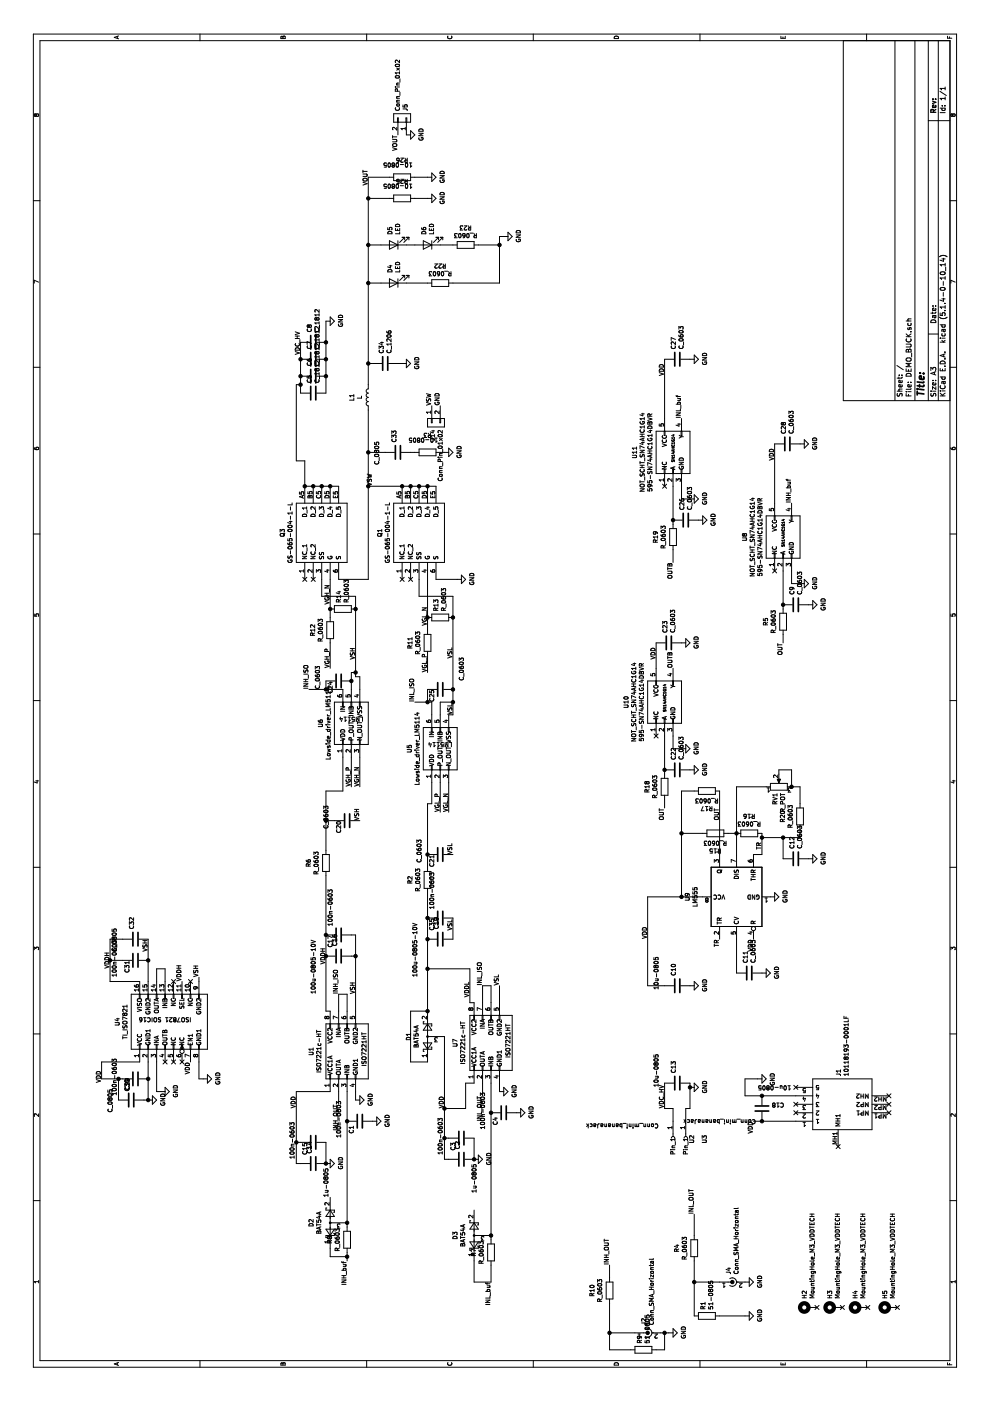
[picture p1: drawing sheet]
<svg xmlns="http://www.w3.org/2000/svg" width="210mm" height="297mm" viewBox="0 0 210 297" stroke-linecap="round" stroke-linejoin="round" font-family="sans-serif">
<path d="M0 0h209.9v297h-209.9z" fill-rule="evenodd" fill="#fff" stroke="#fff" stroke-width=".21"/>
<g fill="none" stroke="#000" stroke-width=".21">
<path d="M7.1 7.2h195.7v282.7h-195.7zM8.5 8.6h192.9v279.9h-192.9zM24.9 7.7v.5M25.1 7.6l-.9 .3 .9 .3M42.4 7.2v1.4M59.6 7.7h.2l.2 .2 .1-.2h.3l.1 .5h-.9zM60 7.9v.3M77.7 7.2v1.4M83.8 18.4h.1M83.9 13.7a.48 .48 0 0 1 .8 .2 .45 .45 0 0 1-.5 .2 .45 .45 0 0 1-.3-.4zM83.9 16.1a.43 .43 0 0 1 .5-.1 .43 .43 0 0 1 .3 .4 .53 .53 0 0 1-.9-.1zM84.1 18.4h.6"/>
<path d="M84.1 18h.6M84.1 14.4l.6 .5M84.3 19.3l-.1-.4h-.3l-.1 .4h.9M84.7 17.6l-.6 .1 .1 .3M84.7 12.8v.5l-.6-.5-.3 .1 .1 .4M84.7 15.2v.5M84.7 15.4h-.9l.3 .3M84.7 14.4l-.6 .5M84.8 16.7v.7M84.8 19.6v.6M95 7.7a.41 .41 0 0 0 .4 .5 .41 .41 0 0 0 .3-.5M113.1 7.2v1.4"/>
<path d="M130.3 7.8a.5 .5 0 0 1 .5-.1 .5 .5 0 0 1 .3 .5h-.9zM148.4 7.2v1.4M165.6 7.7v.4h.9v-.4M166 7.8v.3M178.8 8.6v76.3h22.6M183.7 7.2v1.4M189.7 8.6v76.3M194 8.6v76.3M196.8 8.6v76.3M198.9 8.6v76.3M199.3 19.4l1.3 .9M200.4 18.4v.7"/>
<path d="M200.4 18.7h-1.1l.3 .4M200.9 7.7v.4h.9M201.3 7.8v.3M7.6 24.3l.2-.1h.3v.4M7.6 24.3l-.1-.1-.2 .1 .1 .4 .2-.2M7.6 24.3v.2M7.6 24.5l.2 .2 .3-.1M8.1 24.6h.1M77 36.9h.7l.1 .2-.1 .3h-.7M77 38.6l.8 .3-.8 .3M77 36.1v.5M77 36.3h.8"/>
<path d="M77.1 37.8h.6l.1 .5h-.7l-.1-.1zM81.5 35h.1M81.5 35h.4v.4h-.4M81.9 34.6h-.4v.4M81.9 39.1l-.3-.1-.2 .2 .2 .4 .3-.1v.4h-.4M82.4 39.8v.1M82.4 34.6l.1-.1a.43 .43 0 0 1 .3 .5 .43 .43 0 0 1-.4 .4l-.1-.3zM82.4 39.1l.1-.1a.43 .43 0 0 1 .3 .5 .43 .43 0 0 1-.4 .4l-.1-.3zM83.1 35.3l.2 .1 .3-.1M83.1 35.2v.1M83.2 28.7v.6M83.2 29.6h.8l.1 .1-.1 .4h-.8"/>
<path d="M83.2 31.3l.9 .3-.9 .3M83.2 29h.9M83.3 39.5l-.2 .2 .2 .2 .3-.1-.1-.3M83.3 35l-.2-.1 .2-.4 .3 .2-.1 .3M83.3 39.5l-.2-.1 .2-.4 .3 .2-.1 .3M83.3 35l-.2 .2M83.3 35h.2M83.3 39.5h.2M83.4 30.5h.6l.1 .4-.7 .1-.2-.2zM83.5 37.6h-5.4v44.9a.45 .45 0 0 0-.5 .4 .45 .45 0 0 0 .5 .4 .45 .45 0 0 0-.5 .5 .45 .45 0 0 0 .5 .4 .45 .45 0 0 0-.5 .5 .45 .45 0 0 0 .5 .4 .45 .45 0 0 0-.5 .5 .45 .45 0 0 0 .5 .4v36.8h-6.3v-3.6M83.5 24.1h3.6v1.8h-3.6zM83.5 36.9h3.6v1.4h-3.6z"/>
<path d="M83.5 35l.1 .2M83.6 35.2v.1M83.9 22.8a.4 .4 0 0 0 .4 .6 .4 .4 0 0 0 .3-.6M84.1 34.6l.1-.1a.43 .43 0 0 1 .3 .5 .43 .43 0 0 1-.4 .4l-.1-.3zM84.1 39.1l.1-.1a.43 .43 0 0 1 .3 .5 .43 .43 0 0 1-.4 .4l-.1-.3zM84.1 21.6h.6M84.1 20.8h.6M84.1 27v.6l-.6-.6-.3 .2 .1 .3M84.1 22.1h.5l.1 .3-.5 .1zM84.3 25.9v-.9h.2v.9M84.4 25.9v2.7M84.4 39.8v.1"/>
<path d="M84.6 33.9l-.1 .2-.3-.1v-.4l.4 .1v.5l-.4 .2M84.6 38.1l-.3-.1-.2 .2 .2 .4 .3-.1v.4h-.4M84.7 20.5h-.6l.1 .3M84.7 21.3h-.6l.1 .3M84.9 34.9h.6M84.9 39.4h.6M85 33.5h.5l-.5 .7 .2 .2 .3-.1M85 38h.5l-.5 .7 .2 .2 .3-.1M85.4 23.1h.7l.2 .3M85.4 22.2v.5h.5l-.1-.3 .4-.2 .1 .2-.1 .3M85.8 33.5l.3 .5M85.8 38l.3 .4"/>
<path d="M85.9 27v.5M85.9 27.3h-.9l.3 .2M86 34.6l.2-.1a.43 .43 0 0 1 .3 .5 .43 .43 0 0 1-.4 .4zM86 39.1l.2-.1a.44 .44 0 0 1 .3 .5 .44 .44 0 0 1-.4 .4zM86.1 25.9v-.9h.1v.9M86.2 25.9v2.7h.9M86.3 33.5v.9l-.4-.1v-.3h.4M86.3 38v.9l-.4-.1v-.3l.4-.1M86.4 39.8l-.1 .1M86.8 34.5h.5M86.8 39h.5M87.1 27.7l.9 .9-.9 .9z"/>
<path d="M87.1 34.5v.9l.2-.2M87.1 39v.9l.2-.2M87.1 37.6h4.4M88.8 28.3h.9l-.9 .5h.9M88.9 29.2a.4 .4 0 0 0 .4 .5 .4 .4 0 0 0 .3-.5h-.3v.1M88.9 27.4a.46 .46 0 0 1 .6 0 .46 .46 0 0 1 .2 .4h-.9zM91.5 36.7l.9 .9-.9 .9zM93.3 37.2h.9l-.9 .6h.9M93.3 38.2a.4 .4 0 0 0 .5 .5 .4 .4 0 0 0 .3-.6h-.3v.2M93.4 36.4a.46 .46 0 0 1 .5-.1 .46 .46 0 0 1 .3 .5h-.9zM196.8 25.6h4.6M199.3 23.9h1.1"/>
<path d="M199.3 22.9h1.1M199.7 22.4h.1M199.7 22.9v.3l.2 .2 .4-.1v-.4M200.3 22.4h.1M200.4 20.6v.6M200.4 20.9h-1.1l.3 .3M202 24.3l-.2-.1-.2 .1 .2 .4 .2-.2M202 24.3l.2-.1 .3 .1-.1 .3h-.3M202 24.3v.2M202 24.5v.1M202 24.6h.1M7.1 42.5h1.4"/>
<path d="M8.2 59.8l-.9-.4v.6M78.1 42.1h5.4M78.1 51.9h18.8M82.2 48.3v.4h.4v-.3l.3-.2 .2 .2-.1 .3M82.3 49.2a.48 .48 0 0 1 .5-.1 .48 .48 0 0 1 .3 .5h-.9zM82.3 57.3a.48 .48 0 0 1 .5-.1 .48 .48 0 0 1 .3 .4h-.9zM82.5 56.4h.6M82.6 51l1.8 .9-1.8 .9zM82.6 59.1l1.8 .9-1.8 .9zM82.8 56.2v.6l-.6-.2M83.5 41.3h3.6v1.5h-3.6zM83.8 48.4v.5h.9v-.5"/>
<path d="M83.8 56.5v.4h.9v-.4M84 55.7a.47 .47 0 0 1 .5-.1 .47 .47 0 0 1 .2 .5h-.9zM84 47.6a.47 .47 0 0 1 .5 0 .47 .47 0 0 1 .2 .4h-.9zM84.3 48.5v.4M84.3 56.6v.3M84.4 51v1.8M84.4 59.1v1.8M84.7 49.2v.4h-.9M84.7 57.2v.4h-.9M85.3 50.3h.5M85.3 58.4h.5M85.8 50.3v.6"/>
<path d="M85.8 58.4v.5M85.8 58.4l-1.1 1.1M85.8 50.3l-1.1 1.1M86.2 50.3h.5M86.2 58.4h.5M86.7 50.3l-1.1 1.1M86.7 50.3v.6M86.7 58.4v.5M86.7 58.4l-1.1 1.1M87.1 42.1h4.4M89.4 48.3v.2a.56 .56 0 0 0 .9 0v-.2l-.4-.1-.2 .2 .2 .3M89.5 49.2a.46 .46 0 0 1 .5-.1 .46 .46 0 0 1 .3 .5h-.9z"/>
<path d="M89.7 51l1.8 .9-1.8 .9zM91 48.4v.5h.9v-.5M91.1 47.6a.47 .47 0 0 1 .6 0 .47 .47 0 0 1 .2 .4h-.9zM91.5 48.5v.4M91.5 59.3h3.6v1.4h-3.6zM91.5 41.2l.9 .9-.9 .9zM91.5 51v1.8M91.6 57.7l-.4-.1-.2 .2v.3h.3l-.3 .4h.6M91.9 49.2v.4h-.9M91.9 57.7l.2-.1a.43 .43 0 0 1 .3 .4 .43 .43 0 0 1-.4 .4l-.2-.3zM92.2 56h.5l-.5 .6 .2 .3 .3-.1M92.4 50.3h.6"/>
<path d="M93 50.3l-1.1 1.1M93 50.3v.6M93.1 56h.5l-.5 .6 .1 .3 .4-.1M93.1 58.4l-.3 .1M93.1 58.4h.1M93.2 58l-.3 .1-.2-.3 .2-.2 .3 .2-.1 .6M93.3 41.7h.9l-.9 .5h.9M93.3 42.7a.4 .4 0 0 0 .5 .5 .4 .4 0 0 0 .3-.6h-.3v.2M93.3 50.3h.6M93.4 40.9a.46 .46 0 0 1 .5-.1 .46 .46 0 0 1 .3 .5h-.9zM93.6 57.7l.2-.1a.43 .43 0 0 1 .3 .5 .43 .43 0 0 1-.4 .3zM93.9 50.3l-1.1 1.1"/>
<path d="M93.9 50.3v.6M93.9 56l.3 .4M94.3 57.5h.6M94.4 56v.9l-.4-.1v-.4h.4M95.1 57.6l.3 .4M95.6 57.6v.9l-.4-.1v-.3l.4-.1M96.9 51.2h3.6v1.5h-3.6zM96.9 49.6l-.3-.1-.2 .2v.3l.3 .1-.3 .3h.5M97.3 49.6l.2-.1a.43 .43 0 0 1 .3 .5 .43 .43 0 0 1-.4 .4l-.2-.3zM98.1 48l-.3-.1-.2 .1v.3l.3 .1-.3 .4h.5M98.4 47.9h.6l-.6 .6 .2 .3 .4-.1M98.6 49.9l-.2 .2-.3-.1v-.4l.3-.1a.56 .56 0 0 1-.1 .9h-.1"/>
<path d="M99 49.6l.2-.1a.43 .43 0 0 1 .3 .5 .43 .43 0 0 1-.4 .4zM99.3 47.9l.3 .4M99.6 49.4h.7M99.8 47.9v.9l-.5-.1 .1-.4h.4M100.5 49.5l.3 .4M100.5 51.9h5.4M101 49.5v.9l-.5-.1 .1-.3 .4-.1M107.7 50.1h-1.8v9.9h-10.8M107.7 49.2l.9 .9-.9 .9zM109.4 49.8h.9l-.9 .5h.9M109.5 49a.48 .48 0 0 1 .5-.1 .48 .48 0 0 1 .3 .5h-.9zM109.5 50.8a.4 .4 0 0 0 .4 .5 .4 .4 0 0 0 .3-.6h-.2v.2"/>
<path d="M199.2 54.5a1.21 1.21 0 0 1 1.6 0M199.4 57.8a.51 .51 0 0 1 .6-.3 .51 .51 0 0 1 .3 .6 .51 .51 0 0 1-.6 .2 .51 .51 0 0 1-.3-.5zM199.7 54.9h.7M200 59.7v.8M200.1 54.8v.6l-.8-.2M200.4 55.8v.6M200.4 58.6v.6M200.4 58.9h-1.1l.3 .3M200.4 56.1h-1.1l.3 .3M200.5 56.6v.8M201.4 42.5h1.4M202.5 59.8l-.9-.4v.6"/>
<path d="M7.1 77.9h1.4M62.6 71.3h.9M62.6 74.5l.9 .3-.9 .3M62.6 71.8h.9M62.6 70.4l.9 .3-.9 .2M62.7 72.8a.4 .4 0 0 0 .3 .6 .4 .4 0 0 0 .4-.6M62.7 73.8a.47 .47 0 0 1 .6 0 .47 .47 0 0 1 .2 .4h-.9zM63 71.3v.5M63.6 72v.7M63.7 79.8h2M63.7 76.2h2M65.1 76.2v.1a.56 .56 0 0 0 .9 .1v-.2l-.4-.1-.1 .1 .1 .4"/>
<path d="M65.1 79.7v.4l.5 .1-.1-.4 .4-.1 .1 .1-.1 .4M65.2 69v.3M65.2 69.3h.1M65.2 76.9a.4 .4 0 0 0 .4 .6 .4 .4 0 0 0 .3-.6M65.2 69.7v.1M65.2 68.9v.1M65.2 68.9l.3 .2M65.2 73.3v.1M65.5 69.2l-.3 .1M65.5 69.1v.1M65.5 69.2l.1 .1M65.6 69.3h.1"/>
<path d="M65.6 69l-.1 .1M65.6 68.9h.3l.1 .2-.1 .3-.3-.1M65.6 68.9v.1M65.7 72.6h-2v10.7h2M65.9 73.3a.4 .4 0 0 1-.3 .6 .4 .4 0 0 1-.4-.5M65.9 69.7a.4 .4 0 0 1-.3 .6 .4 .4 0 0 1-.4-.5M66 72.8l-.9-.4v.6M66.8 69.3h.4l.5 .5a.44 .44 0 0 1-.5 .5 .44 .44 0 0 1-.4-.6zM66.8 72.9h.4l.5 .5a.44 .44 0 0 1-.5 .5 .44 .44 0 0 1-.4-.6zM66.8 76.5h.4l.5 .5a.44 .44 0 0 1-.5 .5 .44 .44 0 0 1-.4-.6zM66.9 67.4h.1M66.9 67.4l-.1 .1 .1 .4"/>
<path d="M66.9 70.9l-.1 .2 .1 .4M66.9 74.5l-.1 .2 .1 .4M66.9 78.1l-.1 .2 .1 .3M66.9 71.5h.1M66.9 70.9h.1M66.9 67.9h.1M66.9 75.1h.1M66.9 74.5h.1M66.9 78.6h.1M66.9 78.1h.1M67 70.9l.2 .2M67 67.4l.2 .1"/>
<path d="M67 74.5l.2 .2M67 78.1l.2 .2M67.1 72.6h2M67.1 79.8h2M67.1 76.2h2M67.2 71.1l.1-.2 .4 .2-.2 .4-.3-.1M67.2 67.5l.1-.1 .4 .1-.2 .4-.3-.2M67.2 67.5v.2M67.2 71.1v.2M67.2 74.7v.2M67.2 78.3v.2M67.2 74.7l.1-.2 .4 .2-.2 .4-.3-.2"/>
<path d="M67.2 67.7l-.2 .2M67.2 78.3l.1-.2 .4 .2-.2 .3-.3-.1M67.2 71.3l-.2 .2M67.2 71.3v.1M67.2 74.9l-.2 .2M67.2 78.5l-.2 .1M67.2 71.4h.1M67.6 73.3v.1M67.6 69.7v.1M67.6 76.9v.1M67.7 70.4h-.9l.2 .2M67.7 65.7v.5l-.7-.5-.2 .1v.4"/>
<path d="M67.7 73.9h-.9l.2 .3M67.7 66.8h-.9l.2 .2M67.7 66.5v.5M67.7 68.2v.5M67.7 69.2v.6M67.7 70.1v.5M67.7 71.8v.5M67.7 72.8v.6M67.7 73.7v.5M67.7 75.4v.5M67.7 76.4v.6M67.7 77.3v.5"/>
<path d="M67.7 79v.5M67.7 68.5h-.9l.2 .2M67.7 72.1h-.9l.2 .2M67.7 75.6h-.9l.2 .3M67.7 79.2h-.9l.2 .3M67.7 77.5h-.9l.2 .3M67.7 68.9v.7M67.7 72.5v.7M67.7 76.1v.7M67.7 79.7v.7M70 67.2l.9 .9-.9 .9zM70 68.1h-.9v15.2h-2"/>
<path d="M71.7 67.8h.9l-.9 .5h.9M71.8 67a.48 .48 0 0 1 .5-.2 .48 .48 0 0 1 .3 .5h-.9zM71.8 68.7a.4 .4 0 0 0 .4 .5 .4 .4 0 0 0 .4-.6h-.3v.2M78.1 77.1h2.9M78.1 60h13.4M80.4 73.9v-.5l.3 .3 .1-.3h.4v.5M80.5 74.2a.4 .4 0 0 0 .3 .6 .4 .4 0 0 0 .4-.6M80.7 72.6h.6M81 72.5v.5l-.7-.2M82 70.2l.1 .3 .3 .1h.5v-.4h-.5v.3l.1 .1M82.1 71.1a.44 .44 0 0 1 .5-.2 .44 .44 0 0 1 .3 .5 .43 .43 0 0 1-.5 .2 .43 .43 0 0 1-.3-.5zM82.1 74.2a.4 .4 0 0 0 .4 .6 .4 .4 0 0 0 .3-.6"/>
<path d="M82.4 77.1h3.8M82.9 73h-.9l.3 .2M82.9 71.8v.6l-.6-.6-.3 .2 .1 .4M82.9 72.7v.5M83 73.4v.7M86.2 76.2l.9 .9-.9 .9zM87.9 76.7h.9l-.9 .5h.9M88 76a.48 .48 0 0 1 .5-.2 .48 .48 0 0 1 .3 .5h-.9zM88 77.7a.4 .4 0 0 0 .4 .5 .4 .4 0 0 0 .3-.6h-.3v.2M139.8 79l.9 .3-.9 .3M139.9 78.3a.47 .47 0 0 1 .5-.1 .47 .47 0 0 1 .3 .5h-.9zM139.9 77.4a.47 .47 0 0 1 .5-.1 .47 .47 0 0 1 .3 .5h-.9z"/>
<path d="M142.4 73.4a.4 .4 0 0 0 .4 .5 .4 .4 0 0 0 .3-.5M142.9 76.2h-2v15.2M143.2 72.5v.5l-.6-.5-.3 .2 .1 .3M143.2 72l-.9-.4v.6M143.9 69.8v-.6l.4 .3 .1-.2h.4l-.1 .5M143.9 71v.2a.56 .56 0 0 0 .9 .1l-.1-.3h-.3l-.1 .3 .2 .2M144 70.2a.44 .44 0 0 1 .5-.2 .44 .44 0 0 1 .3 .5 .46 .46 0 0 1-.5 .1 .46 .46 0 0 1-.3-.4zM144 70.5h.1M144 73.3a.4 .4 0 0 0 .4 .6 .4 .4 0 0 0 .3-.6M144 71.9a.48 .48 0 0 1 .8 .2 .45 .45 0 0 1-.4 .2 .45 .45 0 0 1-.4-.4zM144.3 76.2h2.9M144.9 72.5v.7"/>
<path d="M147.2 75.3l.9 .9-.9 .9zM148.9 75.8h.9l-.9 .5h.9M149 76.8a.4 .4 0 0 0 .4 .5 .4 .4 0 0 0 .3-.6h-.2v.2M149 75.1a.48 .48 0 0 1 .5-.2 .48 .48 0 0 1 .3 .5h-.9zM190.2 77.5l1.3 .9M190.6 79.9v.4M190.6 79.6h.1M191.2 79.6h.1M191.3 79.9l-.2 .3h-.9M192.1 73h.9l.2 .2-.2 .4h-.9M192.1 78.2v.5h1.1v-.5M192.1 71.4h1.1"/>
<path d="M192.1 70.8l.6 .6M192.1 68.1h1.1M192.2 74.2l.2-.1 .2 .2 .4-.3 .2 .2v.4h-1.1zM192.2 76l.3-.1h.5l.2 .4-.4 .3-.5-.1-.2-.2zM192.2 79.4a.57 .57 0 0 1 .6-.2 .57 .57 0 0 1 .4 .6h-1.1zM192.2 71.8a.47 .47 0 0 0 .5 .7 .47 .47 0 0 0 .4-.7M192.5 68.5v.3l.2 .2h.4v-.5M192.5 69.5l.1 .4 .2-.1 .1-.3h.2v.4M192.6 74.3v.3M192.6 78.4v.3M193.1 70.3h.1M193.2 67.6l-.7 .1 .1 .4"/>
<path d="M193.2 77h-1.1l.8 .4-.8 .3h1.1M193.2 70.8l-.6 .4M193.3 74.9v.8M196.8 70.8h2.1M197.4 78.6v-.7l.4 .4 .1-.4h.4v.7M197.4 68a.57 .57 0 0 1 .7-.2 .57 .57 0 0 1 .3 .6h-1zM197.7 66.1v.4M197.8 64.9h.1M198 66.9l.2 .5 .2-.2v-.3M198.1 78.9v.5M198.3 64.9h.1M198.4 65.4v.3l-.1 .1h-.5v-.4l.2-.1 .1 .5"/>
<path d="M198.4 66.1l-.1 .3h-.9M198.4 66.9h-.6v.4M198.4 78.8l-1 .4 1 .3M199.2 67.2a1.21 1.21 0 0 0 1.6 0M199.3 66.4v.5h.5v-.5h.5v.5M199.3 78.1v.5h1.1v-.5M199.3 79.9h1.1M199.3 72.5h1.1M199.3 71.7h.1M199.3 68.9h1.1M199.4 61.1a.51 .51 0 0 1 .6-.2 .51 .51 0 0 1 .3 .5 .51 .51 0 0 1-.6 .2 .51 .51 0 0 1-.3-.5zM199.4 76.7a.56 .56 0 0 1 .6-.1 .56 .56 0 0 1 .4 .5h-1.1z"/>
<path d="M199.7 72.1l.4 .4M199.7 71.7h.7M199.7 63.4h.7M199.7 68.9v.3l.2 .2 .4-.1v-.4M199.7 70.7v.3l.2 .2h.4v-.5M199.7 79.9v.3l.2 .2h.4v-.5M199.8 78.3v.3M199.9 69.8l.2 .5 .3-.1-.1-.4M200 62v.8M200.1 63.2v.7l-.8-.3M200.1 75.1v.5M200.3 65.8h.1"/>
<path d="M200.3 77.6h.1M200.3 76.1h.1M200.3 74.7h.1M200.3 64.3h.1M200.4 64.8v.6M200.4 69.8l-.7 .1v.4M200.4 75l-1.1 .4 1.1 .3M200.4 72.1l-.4 .4M200.4 65.1h-1.1l.3 .3M201.4 77.9h1.4M7.3 94.9v.3l.3 .1h.5v-.4M8.1 94.9h-.5v.3l.2 .1"/>
<path d="M8.1 94.9h.1M63.7 81.6h-.9v16.1h1.8v9M65.2 80.5a.4 .4 0 0 0 .4 .6 .4 .4 0 0 0 .3-.6M66.8 80.5a.4 .4 0 0 0 .4 .6 .4 .4 0 0 0 .4-.6M75 83.6v.6M75 84.4v.4h-.9M75 83.9h-.9l.3 .3M76.6 84v.4h-.9M78.1 95.9h5.5M79.4 93.8v.4h.4v-.4h.4v.4M79.5 94.7a.44 .44 0 0 1 .5-.2 .44 .44 0 0 1 .3 .5 .43 .43 0 0 1-.5 .2 .43 .43 0 0 1-.3-.5zM79.5 96.4a.48 .48 0 0 1 .8 .2 .45 .45 0 0 1-.5 .2 .45 .45 0 0 1-.3-.4z"/>
<path d="M79.5 97.8a.4 .4 0 0 0 .4 .6 .4 .4 0 0 0 .3-.6M79.6 95.4l-.2 .2 .2 .4M79.6 96h.1M79.6 95.4h.1M79.6 95.4l.2 .2M79.8 95.6l.2-.2 .3 .2-.2 .4-.3-.2M79.8 95.8l-.2 .2M79.8 95.6v.2M80.4 97v.7M83.1 91.9v-.5l.3 .3 .1-.3h.3l.2 .2-.1 .3M83.1 92.8v-.6l.3 .3 .1-.2h.4v.5M83.2 93.1a.4 .4 0 0 0 .3 .6 .4 .4 0 0 0 .4-.6"/>
<path d="M85.1 95.9h3.8M87.3 93l-.3-.1-.2 .1 .2 .4 .3-.1v.5h-.5M87.8 92.9h.1a.43 .43 0 0 1 .3 .4 .43 .43 0 0 1-.4 .4l-.2-.3zM88.5 93.7h.1M88.5 93.5v.2M88.6 93.4l-.1 .1M88.7 93.4l-.2-.2 .2-.3 .3 .1-.1 .4M88.7 93.4h-.1M88.7 93.4h.2M88.9 95.2h3.5v1.4h-3.5zM88.9 93.4l.1 .3h-.4M89.5 92.9h.1a.43 .43 0 0 1 .3 .4 .43 .43 0 0 1-.4 .4l-.1-.3z"/>
<path d="M90 92.3v.1M90 92.4h.2l-.3 .4h.6M90.3 93.2h.6M90.4 85.3l.9 .3-.9 .3M90.4 83.5l.9 .2-.6 .2 .6 .1-.9 .2M90.5 84.6v.4a.38 .38 0 0 0 .5-.4h.3v.5M90.5 91.9h-.5v.4M90.6 88.7h3.6v1.8h-3.6zM90.8 91.9l.3 .4M91.2 93l.8 .1 .1 .3M91.3 91.9v.9l-.5-.1v-.3l.5-.1M91.3 87.1v.6"/>
<path d="M91.3 87.4h-.9l.3 .3M91.4 93l.1-.1a.43 .43 0 0 1 .4 .4 .43 .43 0 0 1-.4 .4zM91.5 88.7v.9h.1v-.9M91.5 86v2.7M91.5 91.4h.6M91.8 91.2v.6l-.6-.2M92.1 92.4h-.9l.3 .2M92.1 92.1v.5M92.2 92.9h.5M92.2 84.4h.9l-.9 .5h.9M92.3 85.3a.4 .4 0 0 0 .4 .5 .4 .4 0 0 0 .3-.5h-.3v.2M92.3 83.5a.47 .47 0 0 1 .6 0 .47 .47 0 0 1 .2 .4h-.9z"/>
<path d="M92.4 92.9v.9l.3-.3M92.4 95.9h2.7M92.9 97h.1M93 92.2a.48 .48 0 0 1 .8 .2 .45 .45 0 0 1-.5 .3 .45 .45 0 0 1-.4-.4zM93 94.6a.43 .43 0 0 1 .5-.1 .43 .43 0 0 1 .2 .4 .53 .53 0 0 1-.8-.1zM93.1 87.1v.6l-.6-.6-.3 .2 .1 .4M93.2 96.5h.6M93.2 99.3h.6M93.2 97h.6M93.2 92.9l.6 .5M93.2 88.7v.9h.2v-.9M93.3 97.9v-.5h-.3l-.1 .5h.9"/>
<path d="M93.3 86v2.7M93.8 91.3v.5l-.7-.5-.2 .1 .1 .4M93.8 93.7v.5M93.8 96.1l-.6 .1 .1 .3M93.8 99h-.6l.1 .3M93.8 99.8h-.6l.1 .4M93.8 94h-.9l.2 .2M93.8 92.9l-.6 .5M93.9 95.2v.7M93.9 98.1v.7M95.1 95l.9 .9-.9 .9zM96.9 95.6h.9l-.9 .5h.9"/>
<path d="M96.9 94.8a.48 .48 0 0 1 .6-.1 .48 .48 0 0 1 .3 .4h-.9zM96.9 96.5a.4 .4 0 0 0 .4 .5 .4 .4 0 0 0 .4-.5h-.3v.2M134.1 96.5h.7l.2 .2-.2 .3h-.7M135 95h-.9l.2 .3M135 94.8v.5M135 95.6v.5M135 95.9h-.9l.2 .2M135.7 97.8v.5M135.7 95.5h.9l-.9 .5h.9M135.7 92.6h.9M135.7 99.1h.9M135.7 98.6h.9"/>
<path d="M135.7 98.1h.9M135.7 92.1h.9M135.8 89.4a.4 .4 0 0 0 .4 .5 .4 .4 0 0 0 .3-.5h-.3v.1M135.8 96.4v.4a.38 .38 0 0 0 .5-.4l.3 .1v.4M135.8 91.1a.4 .4 0 0 0 .4 .6 .4 .4 0 0 0 .3-.6M135.8 99.5a.4 .4 0 0 0 .4 .6 .4 .4 0 0 0 .3-.6M136 93.8h.6M136 87.7h.6M136.1 92.1v.5M136.1 98.6v.5M136.3 93.7v.5l-.6-.2M136.3 87.6v.6l-.6-.3"/>
<path d="M136.3 93v.4M136.6 94.9l-.9-.4v.6M136.6 90.5h-.9l.3 .3M136.6 88.5v.5M136.6 90.3v.5M136.6 92.9l-.9 .3 .9 .3M136.6 88.8h-.9l.3 .2M136.7 97.1v.6M137.3 96.1h.9M137.3 99h.9l-.9 .5h.9M137.3 95.6h.9M137.3 88.6l.9 .2-.9 .3"/>
<path d="M137.4 93a.4 .4 0 0 0 .4 .5 .4 .4 0 0 0 .3-.6h-.2v.2M137.4 99.9v.5a.36 .36 0 0 0 .5-.4h.3v.4M137.4 89.5l.4 .1 .3-.2 .1 .5h-.9zM137.4 94.7a.4 .4 0 0 0 .4 .5 .4 .4 0 0 0 .3-.5M137.5 90.4a.47 .47 0 0 1 .5-.1 .47 .47 0 0 1 .2 .5h-.9zM137.6 97.4h.6M137.6 91.3h.6M137.8 89.6v.3M137.8 95.6v.5M137.8 88.3v-.5h-.4l-.1 .5h.9M137.9 97.2v.6l-.6-.2M137.9 91.2v.5l-.6-.2"/>
<path d="M138 96.5v.4M138.2 92.1v.5M138.2 93.8v.5M138.2 98.5l-.9-.4v.6M138.2 92.3h-.9l.3 .3M138.2 96.4l-.9 .3 .9 .3M138.2 94.1h-.9l.3 .2M138.2 87.7l-.4 .3M139.1 91.4h7.2v9h-7.2zM139.8 89.9v.4l.4 .1-.1-.4 .4-.2 .2 .2-.1 .4M140.4 98.9h.9l-.9 .5h.9M140.4 94.1l.9 .3-.9 .3"/>
<path d="M140.5 98a.4 .4 0 0 0 .4 .5 .4 .4 0 0 0 .3-.5M140.5 92.4a.4 .4 0 0 0 .4 .5 .4 .4 0 0 0 .3-.5M140.5 93.3a.4 .4 0 0 0 .4 .5 .4 .4 0 0 0 .3-.5M140.8 91.4v.9h.2v-.9M142.4 95.2h.6M142.4 97h.6l-.6 .3h.6M142.4 94.9h.6M142.5 97.6v.3l.4-.3 .1 .3M142.5 93.3a.25 .25 0 0 0 .2 .3 .25 .25 0 0 0 .2-.4l-.2 .1M142.5 94.3l-.1 .1a.29 .29 0 0 0 .3 .3 .29 .29 0 0 0 .3-.2l-.1-.2M142.6 92.2h.4M142.6 96h.4"/>
<path d="M142.7 94.9v.3M142.8 95.9v.3l-.4-.1M142.8 92.1v.4l-.4-.2M142.8 95.4v.3M142.8 99v.5M143 96.6h-.6l.2 .2M143 92.8h-.6l.2 .2M143 92.7v.3M143 93.8v.3M143 96.5v.3M143 95.4l-.6 .2 .6 .2M143 93.9h-.6l.2 .2"/>
<path d="M143.1 98.9l-.9 .4 .9 .3M143.4 87.5h.9l-.9 .6h.9M143.4 83.9l.1 .2h.8M143.4 88.5h.9M143.4 85.7h.9M143.7 89.9h.6M143.7 83.9v.3M143.7 84.5h.6M143.7 85.7l.1-.4 .4 .1v.3M144 89.8v.6l-.7-.3M144 98h.9l-.9 .5h.9M144 92.3l.5 .3"/>
<path d="M144 98.9v.4l.4 .2M144.1 97.2a.47 .47 0 0 1 .6-.1 .47 .47 0 0 1 .2 .5h-.9zM144.2 84.5v.3l-.5 .1M144.3 86.7v.4h-.9M144.4 85.9v.7M144.4 99.5h.2v.9M144.4 91.4v.9h.2v-.9M144.4 99.5v.9M144.5 92.6h.4M144.5 92.6l-.5 .3M144.5 88.7v2.7M144.5 99.1v-.2h.3l.1 .2-.1 .3-.3 .1"/>
<path d="M163.1 97l.9 .3-.9 .3M163.2 95.3a.47 .47 0 0 1 .6 0 .47 .47 0 0 1 .2 .5h-.9zM163.2 96.2a.47 .47 0 0 1 .6 0 .47 .47 0 0 1 .2 .5h-.9zM165.7 91.3a.4 .4 0 0 0 .4 .6 .4 .4 0 0 0 .3-.6M166 89.8v.1M166 89.8l.2-.2 .3 .2-.1 .3-.4-.2M166 89.8l-.1-.2-.3 .2 .1 .3 .3-.2M166.2 94.1h-2v15.3M166.5 90.4v.6l-.6-.6-.3 .2 .1 .4M167.3 87.7v-.5l.3 .3 .1-.3 .4 .1v.4M167.3 89v.2M167.3 88.2a.44 .44 0 0 1 .5-.2 .44 .44 0 0 1 .3 .4 .43 .43 0 0 1-.5 .2 .43 .43 0 0 1-.3-.4z"/>
<path d="M167.3 89.2l.1 .1M167.4 89.3l.6 .1 .2-.2-.1-.3h-.3l-.2 .2 .2 .3M167.4 89.8a.48 .48 0 0 1 .8 .2 .45 .45 0 0 1-.5 .3 .45 .45 0 0 1-.4-.4zM167.4 91.3a.4 .4 0 0 0 .3 .5 .4 .4 0 0 0 .4-.5M167.4 88.1l-.1 .1M167.7 94.1h2.8M168.3 90.4v.7M170.5 93.2l.9 .9-.9 .9zM172.3 93.8h.9l-.9 .5h.9M172.3 93a.48 .48 0 0 1 .6-.1 .48 .48 0 0 1 .3 .4h-.9zM172.3 94.7a.4 .4 0 0 0 .4 .5 .4 .4 0 0 0 .4-.5h-.3v.2M190.2 82.9h1.1"/>
<path d="M190.3 83.4v.5h.3a.44 .44 0 0 1 .6-.5v.6M191.2 80.7l.1 .3-.2 .1h-.5v-.4l.2-.1 .1 .5M191.2 81.6l.1 .3-.2 .1h-.5v-.4l.2-.1 .1 .5M191.3 82.5h-.7l.1 .4M192.1 83.4v.5h1.1M192.1 83h.1M192.5 83h.7M192.5 81.1h.1M192.6 83.6v.3M193.1 81.1h.1M193.1 81.6l.1 .3-.2 .1h-.5v-.4l.2-.1 .1 .5M193.2 82.4l-.2 .1h-.9"/>
<path d="M197.4 82.9h.1M197.4 83.4v.5h.4a.44 .44 0 0 1 .5-.5l.1 .6M197.7 82.9h.7M197.8 80.7h.1M198.3 80.7h.1M198.4 81.2v.3l-.1 .1h-.5v-.4l.2-.1 .1 .5M198.4 82v.5l-.7-.5v.5M199.3 83.9h1.1M199.3 83.3l.6 .6M199.3 82.9h.1M199.4 81.8a.47 .47 0 0 0 .5 .6 .47 .47 0 0 0 .4-.6M199.7 82.9h.7"/>
<path d="M199.9 80.9l.2 .5 .3-.2-.1-.3M200.4 83.3l-.6 .5M200.4 80.9h-.7v.4M201.6 94.9l.2 .4h.5l.2-.1-.1-.3h-.4v.3l.1 .1M7.1 113.2h1.4M59.4 112.8v-.6l.3 .4 .1-.3h.4v.5M59.5 113.1h.7l.1 .5-.8 .1-.1-.2zM60.4 113.1l-.3 .4M61 115.1l.2 .4h.6l.1-.1-.1-.3-.2-.1-.2 .2 .2 .3M61 114.2v.4l.5 .1-.1-.4 .4-.1 .1 .1-.1 .4M61.1 118.7a.4 .4 0 0 0 .4 .6 .4 .4 0 0 0 .3-.6h-.2v.2M61.1 117.8v.5h.3a.36 .36 0 0 1 .1-.3 .36 .36 0 0 1 .4-.1v.5"/>
<path d="M61.1 111.5a.52 .52 0 0 1 .8 .2 .45 .45 0 0 1-.5 .2 .45 .45 0 0 1-.3-.4zM61.1 116a.43 .43 0 0 1 .5-.2 .43 .43 0 0 1 .3 .5 .53 .53 0 0 1-.9-.2zM61.1 112.3a.48 .48 0 0 1 .8 .2 .45 .45 0 0 1-.5 .2 .45 .45 0 0 1-.3-.4zM61.3 110.6h.6M61.6 107.5v.6M61.6 109.4v.7M61.6 113.1v.7M61.6 116.8v.7M61.6 110.5v.5l-.6-.2M61.9 108.8h-.9l.3 .2M61.9 106.6v.4h-.9M61.9 108.5v.5"/>
<path d="M62.8 106.7h10.8v12.5h-10.8zM63.5 104.3v.4l.4 .1v-.5h.4v.5M64.1 117.9h.9l-.9 .6h.9M64.1 105.1v.4M64.2 117a.4 .4 0 0 0 .4 .6 .4 .4 0 0 0 .3-.6M64.2 109.1a.47 .47 0 0 1 .6-.1 .47 .47 0 0 1 .2 .5h-.9zM64.4 105l-.9 .3 .9 .3M64.6 119.2v3.6M64.6 103.1h7.2v3.6M65 115.7h-.9l.3 .3M65 107.7h-.9l.3 .3M65 107.5v.5"/>
<path d="M65 115.5v.5M65.1 108.1v.7M65.1 116.1v.7M65.3 104.2v.5h.4l-.1-.3 .4-.2 .2 .2-.1 .3M65.3 105.2v.4h.9l-.1-.5h-.2l-.2 .2M65.4 105.1h.1l.2 .2M65.4 105.1l-.1 .1M65.7 105.3v.3M65.9 117.9h.9l-.9 .6h.9M66 117a.4 .4 0 0 0 .4 .6 .4 .4 0 0 0 .3-.6M66 109.1a.47 .47 0 0 1 .6-.1 .47 .47 0 0 1 .2 .5h-.9zM66.4 103.1v3.6"/>
<path d="M66.4 119.2v3.6M66.8 115.5v.5l-.6-.5-.3 .1 .1 .4M66.8 107.5v.5l-.6-.5-.3 .1 .1 .4M66.9 108.1v.7M66.9 116.1v.7M67.1 104.2v.5h.4l-.1-.3 .4-.2 .2 .2-.1 .3M67.2 105.1a.4 .4 0 0 0 .3 .5 .4 .4 0 0 0 .4-.5M67.7 108v-.5l.3 .3 .1-.3h.4v.5M67.8 118v.5a.38 .38 0 0 0 .5-.5l.3 .1v.4M67.8 117.1v.5h.2a.36 .36 0 0 1 .2-.4 .36 .36 0 0 1 .4 0v.4M67.8 109.1a.47 .47 0 0 1 .6-.1 .47 .47 0 0 1 .2 .5h-.9zM68.2 119.2v7.2h7.2v17.1h.9v5.4"/>
<path d="M68.2 103.1v3.6M68.7 108.1v.7M68.9 104.2v.5h.4v-.4M68.9 105.2a.48 .48 0 0 1 .6-.1 .48 .48 0 0 1 .3 .5h-.9zM69.3 104.2l.4 .1v.4M69.3 104.2v.1M69.6 118a.4 .4 0 0 0 .4 .5 .4 .4 0 0 0 .3-.6h-.3v.2M69.6 109.1a.47 .47 0 0 1 .6-.1 .47 .47 0 0 1 .2 .5h-.9zM69.8 107.5h.6M70 103.1v3.6M70 119.2v12.6M70.1 107.4v.6l-.6-.2"/>
<path d="M70.5 108.1v.7M70.7 104.3v.4h.4v-.4h.4v.4M70.7 105.1v.4h.9v-.4M71.1 105.2v.3M71.3 107.5v.4l.4 .1v-.5h.4v.5M71.4 118v.5a.38 .38 0 0 0 .5-.5l.3 .1v.4M71.4 109.1a.47 .47 0 0 1 .6-.1 .47 .47 0 0 1 .2 .5h-.9zM72.3 108.1v.7M77.8 102.4l.9 .3-.9 .3M77.8 100.5l.9 .2-.6 .2 .6 .2-.9 .2M77.9 101.6l-.1 .3 .2 .2 .2-.1 .2-.3M78.1 103.1h14.3v3.6"/>
<path d="M78.4 101.6l.3 .1v.4M78.4 101.6v.1M80.2 113.1h.6l.1 .5-.7 .1-.2-.2zM80.9 112.2v.6M80.9 112.5h-.9l.3 .3M81 113.1l-.3 .4M81.7 114.2v.4l.4 .1-.1-.4 .4-.1 .2 .1-.1 .4M81.7 115.1l.2 .4h.5l.2-.1-.1-.3-.3-.1-.2 .2 .2 .3M81.7 118.7a.4 .4 0 0 0 .4 .6 .4 .4 0 0 0 .4-.6h-.3v.2M81.7 111.5a.52 .52 0 0 1 .9 .2 .45 .45 0 0 1-.5 .2 .45 .45 0 0 1-.4-.4zM81.7 117.8v.5h.3a.36 .36 0 0 1 .2-.3 .36 .36 0 0 1 .3-.1v.5M81.8 116a.43 .43 0 0 1 .5-.2 .43 .43 0 0 1 .2 .5 .53 .53 0 0 1-.8-.2z"/>
<path d="M81.8 112.3a.48 .48 0 0 1 .8 .2 .45 .45 0 0 1-.5 .2 .45 .45 0 0 1-.4-.4zM82 110.6h.6M82.2 107.5v.6M82.2 109.4v.7M82.2 113.1v.7M82.2 116.8v.7M82.3 110.5v.5l-.7-.2M82.6 106.6v.4h-.9M82.6 108.5v.5M82.6 108.8h-.9l.2 .2M83.5 106.7h10.7v12.5h-10.7zM84.1 104.3v.4l.5 .1"/>
<path d="M84.5 104.7l.1-.4h.3l.1 .1-.1 .4M84.5 104.7l.1 .1M84.8 117.9h.9l-.9 .6h.9M84.8 105.1v.4M84.8 117a.4 .4 0 0 0 .4 .6 .4 .4 0 0 0 .4-.6M84.9 109.1a.47 .47 0 0 1 .5-.1 .47 .47 0 0 1 .3 .5h-.9zM85 105l-.9 .3 .9 .3M85.3 103.1v3.6M85.3 119.2v3.6M85.7 107.5v.5M85.7 115.5v.5M85.7 115.7h-.9l.2 .3"/>
<path d="M85.7 107.7h-.9l.2 .3M85.7 108.1v.7M85.7 116.1v.7M85.9 104.2v.5h.5l-.1-.4M86 105.2l.2-.1 .2 .2 .3-.2 .1 .5h-.9zM86.4 105.3v.3M86.4 104.2l.4 .1-.1 .4M86.4 104.2l-.1 .1M86.6 117.9h.9l-.9 .6h.9M86.6 117a.4 .4 0 0 0 .4 .6 .4 .4 0 0 0 .4-.6M86.7 109.1a.47 .47 0 0 1 .5-.1 .47 .47 0 0 1 .3 .5h-.9zM87.1 103.1v3.6"/>
<path d="M87.1 119.2v3.6M87.5 107.5v.5l-.7-.5-.2 .1v.4M87.5 115.5v.5l-.7-.5-.2 .1v.4M87.5 108.1v.7M87.5 116.1v.7M87.7 104.2v.5h.5l-.1-.3 .4-.2 .1 .2-.1 .3M87.8 105.1a.4 .4 0 0 0 .4 .5 .4 .4 0 0 0 .3-.5M88.3 108v-.5l.4 .3 .1-.3h.4v.5M88.4 117.1v.5h.3a.36 .36 0 0 1 .1-.4 .36 .36 0 0 1 .4 0v.4M88.4 118l-.1 .3 .2 .2 .2-.1 .2-.3M88.5 109.1a.47 .47 0 0 1 .5-.1 .47 .47 0 0 1 .2 .5h-.9zM88.9 103.1v3.6"/>
<path d="M88.9 119.2v7.2h7.1v25.2h-.9v2.7M88.9 118v.1M88.9 118l.3 .1v.4M89.3 108.1v.7M89.5 104.2v.5h.4v-.3l.4-.2 .1 .2-.1 .3M89.6 105.2a.48 .48 0 0 1 .5-.1 .48 .48 0 0 1 .3 .5h-.9zM90.2 118a.4 .4 0 0 0 .4 .5 .4 .4 0 0 0 .4-.6h-.3v.2M90.3 109.1a.47 .47 0 0 1 .5-.1 .47 .47 0 0 1 .2 .5h-.9zM90.4 107.5h.6M90.6 103.1v3.6M90.6 119.2v15.3M90.7 107.4v.6l-.6-.2"/>
<path d="M91.1 108.1v.7M91.3 104.3v.4h.4v-.4h.4v.4M91.3 105.1v.4h.9v-.4M91.7 105.2v.3M91.9 107.5v.4l.5 .1v-.5h.3v.5M92 118v.5a.38 .38 0 0 0 .5-.5l.3 .1v.4M92.1 109.1a.47 .47 0 0 1 .5-.1 .47 .47 0 0 1 .2 .5h-.9zM92.4 119.2v3.6h5.4M92.9 108.1v.7M93 101.4a.4 .4 0 0 0 .3 .5 .4 .4 0 0 0 .4-.5M93.2 100.2h.6M93.2 100.6h.5v.3l-.4 .1z"/>
<path d="M135.7 101.9v.5M135.7 103.6h.9l-.9 .6h.9M135.7 102.1h.9M135.8 100.4v.5a.38 .38 0 0 0 .5-.4h.3v.4M135.8 102.7h.7l.1 .4-.8 .1-.1-.2zM136.7 101.1v.7M137.3 101.9v.5h.5l-.1-.4 .4-.1v.5M137.3 103.6v.5h.5v-.5h.3v.5M137.7 102.7l.2 .5h-.5l-.1-.3 .2-.2 .6 .2 .1 .3M137.9 100.8v.7M138.9 112.7l.1 .5h-.4l-.1-.3 .2-.2 .5 .1 .2 .4M139 115v-.5h-.4l-.1 .5h.9"/>
<path d="M139.4 114.5l-.4 .2M139.4 113.6v.5M139.4 113.8h-.9l.3 .3M140.2 112.1v-.6l.3 .3 .1-.2h.4v.5M140.2 113.3v.2a.56 .56 0 0 0 .9 .1l-.1-.3h-.3l-.2 .1v.3M140.2 112.5a.44 .44 0 0 1 .5-.2 .44 .44 0 0 1 .3 .5 .43 .43 0 0 1-.5 .2 .43 .43 0 0 1-.3-.5zM140.2 114.2a.48 .48 0 0 1 .9 .2 .45 .45 0 0 1-.5 .2 .45 .45 0 0 1-.4-.4zM140.5 102.7l.8 .8M140.5 115.7h-.3v.5h.9M140.5 115.7h.1M140.5 113.7h.1M140.6 115.7v.5"/>
<path d="M140.6 113.7l.1 .1M140.7 101.5v.5M140.7 101.7h-.9l.2 .3M140.8 100.4v-.9h.2v.9M140.9 100.4v2.7M141.1 115.6l-.5 .3M141.1 114.8v.7M141.3 102.7l-.8 .8M141.6 119.6l.2-.1 .2 .2 .3-.2 .2 .5h-.9zM142 112.1h1.4v3.6h-1.4zM142 119.7v.3M142.5 101.5v.6l-.7-.6-.2 .2 .1 .3"/>
<path d="M142.6 100.4v-.9h.2v.9M142.7 110.3h2M142.7 100.4v11.7M142.7 115.7v3.5M143.4 102.1v-.6l.3 .3 .1-.2 .3-.1 .2 .2-.1 .4M144.1 105.8l.2 .4h.7v-.4h-.5M144.2 107.5a.4 .4 0 0 0 .4 .5 .4 .4 0 0 0 .3-.5M144.5 105.8l-.1 .3 .2 .2M144.5 100.4v5.4M144.5 105.8h2.7M145 106.6v.6l-.6-.6-.3 .2 .1 .3M145.7 105.1v.2a.56 .56 0 0 0 .9 .1l-.1-.3h-.3l-.1 .3 .2 .2"/>
<path d="M145.7 103.9v-.6l.4 .3 .1-.2h.4l-.1 .5M145.8 104.3a.43 .43 0 0 1 .5-.2 .43 .43 0 0 1 .3 .5 .43 .43 0 0 1-.5 .2 .43 .43 0 0 1-.3-.5zM145.8 106a.48 .48 0 0 1 .8 .2 .45 .45 0 0 1-.4 .2 .45 .45 0 0 1-.4-.4zM145.8 107.4a.4 .4 0 0 0 .4 .6 .4 .4 0 0 0 .3-.6M146.1 110.3h2.9M146.7 106.6v.7M147.2 104.9l.9 .9-.9 .9zM148.9 105.4h.9l-.9 .6h.9M149 104.7a.48 .48 0 0 1 .5-.2 .48 .48 0 0 1 .3 .5h-.9zM149 106.4a.4 .4 0 0 0 .4 .5 .4 .4 0 0 0 .3-.6h-.2v.2M149 109.4l.9 .9-.9 .9zM150.7 109.9h.9l-.9 .6h.9"/>
<path d="M150.8 109.2a.48 .48 0 0 1 .5-.2 .48 .48 0 0 1 .3 .5h-.9zM150.8 110.9a.4 .4 0 0 0 .4 .5 .4 .4 0 0 0 .3-.6h-.3v.2M157.4 114h.7l.2 .2-.2 .4h-.7M157.5 113.6h.1M157.8 113.5l-.3 .1M157.8 113.3l-.3-.1v.4M157.8 113.3l.2-.2 .3 .2-.2 .4-.2-.1M157.8 113.3v.2M157.8 113.5v.1M157.8 113.6h.1M159 113.4h.9l-.9 .5h.9M159 115.8v.5"/>
<path d="M159 119.8v.5M159 117.1h.9M159 116.6h.9M159 116h.9M159 110.5h.9M159 110h.9M159.1 118.4v.5a.38 .38 0 0 0 .5-.5l.3 .1v.4M159.1 107.3a.4 .4 0 0 0 .4 .6 .4 .4 0 0 0 .3-.6h-.2v.2M159.1 114.3v.5a.38 .38 0 0 0 .5-.4h.3v.4M159.1 109.1a.4 .4 0 0 0 .4 .5 .4 .4 0 0 0 .3-.5M159.1 117.5a.4 .4 0 0 0 .4 .6 .4 .4 0 0 0 .3-.6M159.3 111.8h.6"/>
<path d="M159.3 105.7h.6M159.5 110v.5M159.5 116.6v.5M159.6 111.6v.6l-.6-.2M159.6 105.6v.5l-.6-.2M159.7 110.9v.4M159.9 106.7h-.9l.3 .3M159.9 108.5h-.9l.3 .2M159.9 106.5v.5M159.9 108.2v.5M159.9 112.9l-.9-.4v.6M159.9 110.8l-.9 .3 .9 .3"/>
<path d="M160 115v.7M160 119.1v.7M160.7 119.9v.4h.4M160.7 114.1h.9M160.7 117h.9l-.9 .5h.9M160.7 113.6h.9M160.7 106.5l.9 .3-.9 .3M160.7 117.9l.1 .4a.36 .36 0 0 0 .4-.4l.3 .1v.4M160.7 110.9a.4 .4 0 0 0 .4 .5 .4 .4 0 0 0 .4-.5h-.3v.1M160.8 107.4l.3 .2 .3-.3 .2 .6h-.9zM160.8 112.6a.4 .4 0 0 0 .3 .6 .4 .4 0 0 0 .4-.6M160.8 108.3a.47 .47 0 0 1 .5 0 .47 .47 0 0 1 .3 .5h-.9z"/>
<path d="M161 115.3h.6M161 109.2h.6M161.1 105.7l-.4 .1v.4h.9M161.1 119.9v.4M161.1 105.7v.1M161.1 119.9h.4v.4M161.1 105.8v.4M161.1 119.9h.1M161.1 107.6v.3M161.1 113.6v.5M161.2 118.8v.6M161.3 109.1v.6l-.7-.3"/>
<path d="M161.3 115.2v.5l-.7-.2M161.3 114.5v.4M161.6 110v.5M161.6 111.8v.5M161.6 110.3h-.9l.2 .2M161.6 116.4l-.9-.4v.6M161.6 114.4l-.9 .3 .9 .3M161.6 112h-.9l.2 .3M161.6 105.7l-.5 .3M162.4 109.4h7.2v9h-7.2zM163.1 107.8v.4l.4 .1v-.3l.3-.2 .2 .2-.1 .3M163.7 116.9h.9l-.9 .5h.9"/>
<path d="M163.7 112l.9 .3-.9 .3M163.8 110.3a.4 .4 0 0 0 .4 .6 .4 .4 0 0 0 .3-.6M163.8 115.9a.4 .4 0 0 0 .4 .6 .4 .4 0 0 0 .3-.6M163.8 111.2a.4 .4 0 0 0 .4 .6 .4 .4 0 0 0 .3-.6M164 119.4v.6M164 119.7h-.9l.3 .3M164.2 109.4v.9h.1v-.9M164.2 118.4v-.9h.1v.9M164.2 118.4v2.6M165.8 115h.5l-.5 .3h.5M165.8 113.2h.5M165.8 112.8h.5"/>
<path d="M165.8 111.2a.25 .25 0 0 0 .3 .3 .25 .25 0 0 0 .2-.3l-.2 .1M165.8 115.5l.1 .3 .4-.2M165.8 112.3v.1a.29 .29 0 0 0 .2 .2 .29 .29 0 0 0 .3-.2v-.1M165.8 119.4v.6l-.6-.6-.3 .2 .1 .4M165.8 112.3h.1M165.9 118.4v-.9h.2v.9M165.9 113.9h.4M165.9 110.2h.4M166 112.8v.4M166 118.4v11.6M166.1 113.8v.4l-.4-.1M166.1 110.1v.3l-.4-.1"/>
<path d="M166.2 113.4v.3M166.2 117v.4M166.3 115.6h.1M166.3 112.3h.1M166.3 115.6v.2M166.3 111.9h-.5l.1 .2M166.3 114.6h-.5l.1 .1M166.3 110.7v.3M166.3 111.7v.4M166.3 114.4v.3M166.3 113.3l-.5 .2 .5 .2M166.3 110.8h-.5l.1 .2"/>
<path d="M166.4 116.9l-.9 .3 .9 .3M166.7 105.1h.9M166.7 101.6l.1 .2h.8M166.7 106.4h.9M166.7 104.5h.9M166.7 105.5h.9l-.9 .5h.9M166.7 103.4h.9M167 101.6v.3M167 107.9h.6M167 102.2h.6M167 103.4l.2-.4 .4 .1v.3M167.1 104.5v.6"/>
<path d="M167.3 107.7v.6l-.6-.2M167.3 116h.9l-.9 .5h.9M167.3 110.2l.5 .3M167.4 116.9a.4 .4 0 0 0 .4 .5 .4 .4 0 0 0 .3-.5h-.3v.1M167.5 115.1a.47 .47 0 0 1 .5 0 .47 .47 0 0 1 .2 .4h-.9zM167.5 102.2l.1 .4h-.6M167.7 103.7v.6M167.7 109.4v.9h.2v-.9M167.7 118.4v-.9h.2v.9M167.8 110.5h.4M167.8 110.5l-.5 .3M167.8 106.7v2.7"/>
<path d="M167.8 118.4v5.3h2.7M201.4 113.2h1.4M7.3 130.2v.4l.4 .1-.1-.5h.5v.5M64.2 122.4l.9 .9M64.4 121h-.9l.2 .3M64.4 120.8v.5M65.1 122.4l-.9 .9M65.9 134.3l-.1 .4h.9M65.9 134.2v.1M65.9 134.2l.4 .1v.4M66 122.4l.8 .9M66.2 120.8v.5l-.7-.5-.2 .2 .1 .3"/>
<path d="M66.7 134.2l-.4 .3M66.7 132.5v.5l-.6-.5-.3 .2 .1 .3M66.7 133.3v.6M66.7 133.6h-.9l.3 .3M66.8 122.4l-.8 .9M67.1 121.3v-.5l.3 .3 .1-.3h.3l.2 .2-.1 .3M67.5 131.9v-.6l.3 .3 .1-.3 .4 .1v.5M67.5 133.1v.2M67.5 134.2v.1M67.5 133.3v.1M67.5 132.2a.43 .43 0 0 1 .5-.1 .43 .43 0 0 1 .3 .4 .53 .53 0 0 1-.8-.1zM67.5 133.4l.7 .1 .2-.2-.2-.3-.4 .2 .2 .3"/>
<path d="M67.5 133.9a.48 .48 0 0 1 .9 .2 .45 .45 0 0 1-.5 .3 .45 .45 0 0 1-.4-.4zM67.5 132.2v.1M67.9 135.9v-.4l-.4-.1v.5h.9M68.4 135.4l-.5 .3M68.4 134.5v.7M68.9 139.8h.9M68.9 139.2h.9M68.9 127.5l.9 .3-.9 .3M68.9 126.3h.9M68.9 125.8h.9M68.9 124.2h.9l-.9 .5h.9M68.9 126.7a.4 .4 0 0 0 .4 .5 .4 .4 0 0 0 .4-.5h-.3v.2"/>
<path d="M69.2 120.9h.6M69.3 131.8h1.4v3.6h-1.4zM69.3 125.8v.5M69.3 139.2v.6M69.3 138.1v-.4h-.3l-.1 .4h.9M69.5 120.8v.5l-.7-.2M69.9 124.9v.7M69.9 138.3v.7M70 135.4v6.3M70 129.1h.9M70.7 120.9v.1a.56 .56 0 0 0 .9 .1l-.1-.2-.3-.1-.2 .2 .2 .3M70.9 128.4h3.6v1.4h-3.6z"/>
<path d="M71.6 125.5h.6M71.8 127.6l-.1-.4-.3-.1-.1 .5h.9M71.9 125.4v.5l-.6-.2M72.2 126.3v.5M72.2 127.1l-.4 .3M72.2 126.5h-.9l.3 .3M72.9 124.8v.2a.56 .56 0 0 0 .9 0v-.3h-.4l-.1 .3 .2 .2M72.9 123.6v-.6l.4 .3 .1-.3 .4 .1v.5M73 124a.44 .44 0 0 1 .5-.2 .44 .44 0 0 1 .3 .4 .43 .43 0 0 1-.5 .2 .43 .43 0 0 1-.3-.4zM73 125.6a.48 .48 0 0 1 .8 .3 .45 .45 0 0 1-.4 .2 .45 .45 0 0 1-.4-.4zM73.3 127.1l-.3 .1-.1 .4h.9M73.3 127.1l.1 .1"/>
<path d="M73.4 127.2v.4M73.8 127.1l-.4 .3M73.9 126.3v.6M74.3 139.2l.9 .3-.9 .3M74.3 138h.9M74.3 137.5h.9M74.3 138.4v.3l.1 .2 .3-.1 .1-.3M74.5 129.1h.9M74.7 137.5v.5M74.8 138.4l.3 .1v.4M74.8 138.4v.1M84.8 122.4l.9 .9"/>
<path d="M85 120.8v.5M85 121h-.9l.3 .3M85.7 122.4l-.9 .9M86.6 122.4l.9 .9M86.8 120.8v.5l-.6-.5-.3 .2 .1 .3M86.9 137.4v-.4l-.3-.1-.1 .5h.9M87.4 135.4h-.9l.2 .3M87.4 136.9l-.5 .3M87.4 135.2v.5M87.4 136v.6M87.4 136.3h-.9l.2 .3M87.5 122.4l-.9 .9"/>
<path d="M87.7 121.3v-.5l.4 .3 .1-.3h.3l.1 .2-.1 .3M88.1 134.5v-.5l.3 .3 .1-.3 .5 .1-.1 .4M88.1 135.8v.1a.56 .56 0 0 0 .9 .1l-.1-.3h-.4l-.1 .3 .2 .2M88.2 135a.44 .44 0 0 1 .5-.2 .44 .44 0 0 1 .3 .4 .43 .43 0 0 1-.6 .2 .43 .43 0 0 1-.2-.4zM88.2 136.6a.48 .48 0 0 1 .8 .2 .45 .45 0 0 1-.5 .3 .45 .45 0 0 1-.3-.4zM88.6 138.6l-.1-.4-.3-.1-.1 .5h.9M89 138.1l-.4 .3M89.1 137.2v.7M89.5 128.9h.9l-.9 .5h.9M89.5 132l.9 .3-.9 .3M89.6 131.2a.4 .4 0 0 0 .4 .5 .4 .4 0 0 0 .3-.5h-.3v.1M89.8 120.9h.6"/>
<path d="M89.9 134.5h1.5v3.6h-1.5zM90 139.2l-.1-.4h-.3l-.1 .4h.9M90.1 120.8v.5l-.6-.2M90.4 130.4v.4h-.9M90.5 129.6v.7M90.5 139.5v.6M90.6 138.1v4.5M90.6 130.9h.9M91.3 120.9v.1a.56 .56 0 0 0 .9 .1v-.2l-.4-.1-.1 .2 .1 .3M91.5 130.2h3.6v1.4h-3.6zM92 127.7v-.5l.3 .3 .1-.3h.3l.2 .2-.1 .3M92.4 129.4v-.4l-.4-.1v.5h.9"/>
<path d="M92.9 128.9l-.5 .3M92.9 128v.6M92.9 128.3h-.9l.2 .3M93.6 126.6v.2a.56 .56 0 0 0 .9 0l-.1-.3h-.4l-.1 .3 .2 .2M93.6 125.4v-.6l.3 .3 .1-.3 .5 .1-.1 .5M93.6 126l.1 .1M93.6 129v.4h.9M93.6 125.8a.44 .44 0 0 1 .6-.2 .44 .44 0 0 1 .3 .4 .46 .46 0 0 1-.5 .2 .46 .46 0 0 1-.4-.4zM93.7 127.4a.48 .48 0 0 1 .8 .3 .45 .45 0 0 1-.5 .2 .45 .45 0 0 1-.4-.4zM93.7 128.9l.3 .1 .1 .4M93.7 128.9l-.1 .1M94.5 128.9l-.4 .3"/>
<path d="M94.6 128v.7M94.9 138.9l.9 .3-.9 .3M95 138.2v.4a.38 .38 0 0 0 .5-.4h.3v.5M95.1 130.9h.9M95.8 137.3v.5h-.9M97.8 121.9l.9 .9-.9 .9zM99.6 122.5h.9l-.9 .5h.9M99.6 123.5a.4 .4 0 0 0 .4 .5 .4 .4 0 0 0 .4-.6h-.3v.2M99.6 121.7a.48 .48 0 0 1 .6-.1 .48 .48 0 0 1 .3 .5h-.9zM138 139.1l.9 .3-.9 .3M138.1 137.5a.47 .47 0 0 1 .5 0 .47 .47 0 0 1 .3 .5h-.9zM138.1 138.4a.47 .47 0 0 1 .5 0 .47 .47 0 0 1 .3 .5h-.9z"/>
<path d="M140.5 132.3v-.5l.4 .3v-.3h.3l.2 .1-.1 .4M140.6 133.5a.4 .4 0 0 0 .4 .5 .4 .4 0 0 0 .3-.5M141.1 136.3h-2v8.1M141.4 132.6v.6l-.6-.6-.3 .2 .1 .3M141.6 121.1h.7l.2 .2-.2 .3h-.7M141.6 140h.7l.2 .1-.2 .4h-.7M141.6 120.3v.5M141.6 139.2v.5M141.6 139.4h.9M141.6 120.6h.9M141.6 138.5l.2-.1 .2 .2 .3-.3 .2 .6h-.9zM141.7 122h.6l.1 .5-.7 .1-.1-.2z"/>
<path d="M142 138.6v.3M142.1 129.9v-.5l.4 .3 .1-.3h.4v.5M142.1 131.2v.1a.56 .56 0 0 0 .9 .1v-.3h-.4l-.1 .3 .2 .2M142.2 130.3a.44 .44 0 0 1 .5-.1 .44 .44 0 0 1 .3 .4 .43 .43 0 0 1-.5 .2 .43 .43 0 0 1-.3-.5zM142.2 132a.48 .48 0 0 1 .8 .2 .45 .45 0 0 1-.4 .3 .45 .45 0 0 1-.4-.4zM142.2 133.5a.4 .4 0 0 0 .4 .5 .4 .4 0 0 0 .4-.5M142.5 136.3h2.9M143.1 132.6v.7M145.4 135.4l.9 .9-.9 .9zM147.1 136h.9l-.9 .5h.9M147.2 135.2a.48 .48 0 0 1 .5-.1 .48 .48 0 0 1 .3 .4h-.9zM147.2 136.9a.4 .4 0 0 0 .4 .5 .4 .4 0 0 0 .3-.5h-.2v.1"/>
<path d="M159 121.6h.9l-.9 .5h.9M159 120.1h.9M160.7 121.6v.4h.4v-.4h.4v.4M161.1 120.7l.1 .4-.4 .1-.1-.3 .1-.2 .7 .1 .1 .3M161.1 120.3h.1M161.9 131.2v.4h.4l-.1-.3 .4-.2 .2 .2-.1 .3M162.3 132.5l-.1-.5h-.3v.5h.9M162.8 132l-.5 .3M163.5 131.3v.2a.56 .56 0 0 0 .9 0l-.1-.3h-.4l-.1 .3 .2 .2M163.5 130.5a.44 .44 0 0 1 .6-.2 .44 .44 0 0 1 .2 .4 .43 .43 0 0 1-.5 .2 .43 .43 0 0 1-.3-.4zM163.6 132.1a.48 .48 0 0 1 .8 .3 .45 .45 0 0 1-.5 .2 .45 .45 0 0 1-.4-.4zM163.8 120.6l.9 .9"/>
<path d="M163.9 129.6l-.1 .2-.3-.3v.6M163.9 129.5l.4 .1v.5M163.9 129.5v.1M164 134.1l-.1-.4-.3-.1-.1 .5h.9M164.4 133.6l-.4 .3M164.5 132.7v.7M164.7 120.6l-.9 .9M164.9 136.4v.6M164.9 137.3h.7l.2 .1-.2 .4h-.7M164.9 136.7h.9M165 138.2h.7l.1 .4-.8 .1-.1-.2zM165.3 130h1.5v3.6h-1.5z"/>
<path d="M166 133.6v2.7M166 128.2h2M166.7 120v-.6l.3 .4 .1-.3 .3-.1 .2 .2-.1 .4M167.5 125.4a.4 .4 0 0 0 .4 .5 .4 .4 0 0 0 .3-.5M167.8 124.5l.2 .5h-.5l-.1-.3 .2-.2 .6 .2 .1 .3M169.1 123.1v.2a.56 .56 0 0 0 .9 0l-.1-.3h-.4l-.1 .3 .2 .2M169.1 121.9v-.6l.3 .3 .1-.3 .4 .1v.5M169.1 122.3a.44 .44 0 0 1 .5-.2 .44 .44 0 0 1 .3 .4 .46 .46 0 0 1-.5 .2 .46 .46 0 0 1-.3-.4zM169.1 122.5l.1 .1M169.2 123.9a.48 .48 0 0 1 .8 .3 .45 .45 0 0 1-.5 .2 .45 .45 0 0 1-.4-.4zM169.2 125.4a.4 .4 0 0 0 .3 .5 .4 .4 0 0 0 .4-.5M169.4 128.2h2.9"/>
<path d="M170.1 124.5v.7M170.5 122.8l.9 .9-.9 .9zM172.3 123.4h.9l-.9 .5h.9M172.3 122.6a.48 .48 0 0 1 .6-.1 .48 .48 0 0 1 .3 .5h-.9zM172.3 127.3l.9 .9-.9 .9zM172.3 124.3a.4 .4 0 0 0 .4 .6 .4 .4 0 0 0 .4-.6h-.3v.2M174.1 127.9h.9l-.9 .5h.9M174.1 128.8a.4 .4 0 0 0 .4 .5 .4 .4 0 0 0 .4-.5h-.3v.2M174.1 127.1a.48 .48 0 0 1 .6-.1 .48 .48 0 0 1 .3 .5h-.9zM201.6 130.2v.4l.4 .1v-.5h.4v.5M7.1 148.5h1.4M64.4 145h.9l-.9 .5h.9"/>
<path d="M64.4 145.9h.9M64.4 144.5h.9M64.4 144h.9M64.4 142.9h.9M64.4 142v.5M64.4 142.5h.1M64.5 142.5h.2a.36 .36 0 0 1 .2-.4 .36 .36 0 0 1 .3 0v.4M64.5 141.1h.7v.5h-.7l-.1-.1zM64.8 144v.5M65.4 143.1v.7M65.5 146.2h7.2v2.7M66.8 143.1v.2a.56 .56 0 0 0 .9 .1v-.3h-.4l-.1 .3 .2 .1"/>
<path d="M66.9 142.3a.44 .44 0 0 1 .5-.2 .44 .44 0 0 1 .3 .4 .43 .43 0 0 1-.5 .2 .43 .43 0 0 1-.3-.4zM66.9 145.4a.4 .4 0 0 0 .4 .6 .4 .4 0 0 0 .4-.6M66.9 143.9a.48 .48 0 0 1 .8 .3 .45 .45 0 0 1-.4 .2 .45 .45 0 0 1-.4-.4zM67.2 141.4v.2l-.4-.3v.6M67.3 141.3l.4 .1v.5M67.3 141.3l-.1 .1M67.5 152.7v.2a.56 .56 0 0 0 .9 .1l-.1-.3h-.4l-.1 .3 .2 .2M67.5 153.5h.7l.2 .2-.2 .4h-.7M67.8 144.6v.6M68.9 141l.9 .3-.9 .3M68.9 140.2a.4 .4 0 0 0 .4 .5 .4 .4 0 0 0 .4-.6h-.3v.2M69.1 154.6h.9"/>
<path d="M69.1 156.9h.9M69.1 148.4v.4h.4v-.4h.4v.4M69.2 157.7h.1M69.1 153.7h.1M69.4 154l.2 .2M69.4 151.5l.2 .3M69.4 158.8l.6 .2-.4 .1 .4 .2-.6 .2M69.4 157.7h.6M69.4 154.2h.6M69.4 153.7h.6M69.4 152.9l.6 .2-.6 .2M69.4 151.8h.6"/>
<path d="M69.4 145.8h.6M69.4 156.9l.2 .4 .4-.1v-.3M69.4 154.6l.2 .5 .4-.1v-.4M69.4 159.9l.5-.1 .1 .4h-.4zM69.6 146.3v.4l.3 .2M69.7 145.7v.6l-.6-.3M69.8 158.1l-.2 .4-.2-.1v-.3M69.8 158.1h.1M69.8 144.7h.6M69.9 158.1l.1 .4M70 152.2l-.1 .4-.5-.1v-.3h.2l.1 .4M70 156.1l-.1 .4h-.5v-.4h.2l.1 .4"/>
<path d="M70 149.2h-.9l.7 .3-.7 .3h.9M70 146.6v.5M70 147.5v.5M70 150.1v.4h-.9M70 147.7h-.9l.3 .3M70.1 150.8v.6M70.1 155.2v.7M70.1 144.6v.5l-.6-.2M70.3 146.3l.1 .3-.1 .2-1.2 .1 .3 .2M70.4 145.5v.5l-.6-.5-.3 .1 .1 .4M70.9 148.9h7.2v8.9h-7.2zM71.1 144.4h-2v1.8"/>
<path d="M71.6 147.4v.1a.56 .56 0 0 0 .9 .1l-.1-.2-.3-.1-.2 .1 .2 .4M72 152.3h.6l-.2 .7M72.2 152v.6M72.2 156.4l.9 .3-.9 .3M72.2 149.9h.9l-.9 .5h.9M72.2 150.8h.9M72.3 155.7a.47 .47 0 0 1 .6-.1 .47 .47 0 0 1 .2 .5h-.9zM72.3 154.8a.47 .47 0 0 1 .6-.1 .47 .47 0 0 1 .2 .5h-.9zM72.5 158.9v.6M72.5 159.2h-.9l.2 .3M72.5 144.4h2M72.6 157.8v-.9h.2v.9"/>
<path d="M72.6 148.9v.9h.2v-.9M72.7 157.8v9.9h-3.6v13.5M72.9 152h.5M73.2 152v.9l.2-.2M73.4 147.3v.4l.4 .1-.1-.4 .4-.1 .2 .1-.1 .4M73.8 152h.5M74 153v.5M74 153.8h.7l.2 .2-.2 .3h-.7M74 153.3h.9M74 151.7h.9M74 150.8h.9l-.9 .5h.9M74 152v.9l.3-.2"/>
<path d="M74 149.9h.2l.2 .1 .3-.2 .2 .5h-.9zM74.1 154.8h.7l.1 .4-.8 .1-.1-.2zM74.3 158.9v.6l-.7-.6-.2 .2 .1 .4M74.4 157.8v-.9h.2v.9M74.4 148.9v.9h.2v-.9M74.4 150v.3M74.5 156.9l-.1-.5h-.3l-.1 .5h.9M74.5 157.8v9M75 155.5v.7M75.1 152.1h-.4v.4h.4v.4h-.4M75.2 159.5v-.6l.3 .3 .1-.2 .3-.1 .2 .2-.1 .4M75.4 142.6h-.9v6.3"/>
<path d="M75.5 147.4h.6M75.5 152v.9l.3-.6 .3 .6v-.9M75.7 147.2v.6l-.6-.2M75.8 153.8h.7l.2 .2-.2 .3h-.7M75.8 156.4h.9l-.9 .5h.9M75.8 153v.5M75.8 153.2h.9M75.8 151.4l.9 .3-.9 .3M75.8 150.7l.1 .4a.38 .38 0 0 0 .4-.4l.3 .1v.4M75.8 154.8l.8-.1 .1 .4-.1 .1h-.7zM75.8 149.8v.4M75.8 150.2l.1 .1"/>
<path d="M75.9 150.3a.36 .36 0 0 0 .4-.4h.3v.4M76.2 148.9v.9h.2v-.9M76.2 157.8v-.9h.2v.9M76.3 157.8v9M76.4 152h.5v.9M76.8 155.5v.6M86.3 158.9h.8l.1 .2-.1 .3h-.8M86.3 158.1v.4h.5v-.4h.3v.4M86.8 145.8h.9M86.8 148.6h.9M86.8 147.7h.9l-.9 .5h.9M86.9 144.9v.5h.3a.36 .36 0 0 1 .1-.3 .36 .36 0 0 1 .4-.1v.4"/>
<path d="M86.9 144h.7l.1 .5h-.8l-.1-.1zM87.7 146.8v.4h-.9M87.8 146v.7M88 148.9h3.5v5.4M88 159h.1M88 153.7v.5h.4M88.3 157.2h.6M88.3 159.3l.1 .3M88.3 156.9l.1 .3M88.3 159.6h.6M88.3 159h.6M88.3 158.3l.6 .2-.6 .2"/>
<path d="M88.3 151.2h.6M88.3 154.2h.1M88.3 153.8v.4M88.4 153.7l.4 .1v.4M88.4 153.7l-.1 .1M88.5 151.1v.5l-.6-.2M88.8 157.6l-.1 .4-.4-.1v-.3h.2v.4M88.9 154.6h-.9l.6 .3-.6 .3h.9M88.9 152v.5M88.9 152.9v.5M88.9 155.5v.4h-.9M88.9 153.1h-.9l.2 .3"/>
<path d="M88.9 152.3h-.9l.2 .2M88.9 156.1v.7M89.5 141.8l.9 .4-.9 .3M89.6 141.1a.4 .4 0 0 0 .4 .5 .4 .4 0 0 0 .3-.6h-.3v.2M89.7 154.3h7.2v8.9h-7.2zM90.4 152.7v.2a.56 .56 0 0 0 .9 .1v-.3h-.4l-.1 .1 .1 .4M90.4 140.2v.5h-.9M90.9 157.7h.5l-.2 .7M91 157.4v.6M91 155.2h.9l-.9 .6h.9M91 156.2h.9M91.1 146.4v.5h.4v-.4"/>
<path d="M91.2 148.1a.4 .4 0 0 0 .3 .6 .4 .4 0 0 0 .4-.6M91.5 154.3v.8h.1v-.8M91.5 146.4l.4 .1v.4M91.5 146.4v.1M91.8 157.4h.5M92 147.3v.5l-.7-.5-.2 .1 .1 .4M92 157.4v.9l.3-.2M92.2 152.7v.4l.4 .1-.1-.4 .4-.1 .2 .1-.1 .4M92.6 146.2h-2v2.7M92.6 157.4h.5M92.8 159.2h.8l.1 .2-.1 .3h-.8M92.8 158.4v.5"/>
<path d="M92.8 157.1h.9M92.8 158.7h.9M92.8 156.1h.9l-.9 .6h.9M92.9 155.3l.2-.1 .2 .2 .3-.2 .1 .5h-.9zM92.9 157.4v.9l.2-.2M93.2 154.3v.8h.2v-.8M93.3 155.4v.3M94 157.5h-.5v.4h.5v.4h-.5M94.1 146.2h1.9M94.3 152.7h.6M94.4 157.4v.9l.3-.6 .3 .6v-.9M94.6 152.6v.6l-.6-.2"/>
<path d="M94.6 159.2h.8l.1 .1-.1 .4h-.8M94.6 158.4v.5M94.6 158.6h.9M94.6 156.8l.9 .3-.9 .3M94.7 155.2v.5a.36 .36 0 0 0 .5-.5l.3 .1v.4M94.7 156.1v.4a.38 .38 0 0 0 .5-.4h.3v.5M94.9 150.8l.9 .3-.9 .3M95 150.1v.4a.38 .38 0 0 0 .5-.4h.3v.5M95 154.3v.8h.2v-.8M95.3 157.4h.4v.9M95.8 149.2v.5h-.9M96 148.9h-2.7v5.4"/>
<path d="M97.4 141.3v.3M97.4 140.1v-.6l.3 .3 .1-.2h.4v.5M97.4 140.5a.44 .44 0 0 1 .5-.2 .44 .44 0 0 1 .3 .5 .43 .43 0 0 1-.5 .1 .43 .43 0 0 1-.3-.4zM97.4 142.5h.1M97.4 141.6h.1M97.5 141.6l.6 .1 .2-.1-.1-.3-.3-.1-.2 .2 .2 .3M97.5 142.2a.48 .48 0 0 1 .8 .2 .45 .45 0 0 1-.5 .2 .45 .45 0 0 1-.4-.4zM97.5 143.6a.4 .4 0 0 0 .3 .6 .4 .4 0 0 0 .4-.6M97.5 140.4l-.1 .1M98.3 142.8v.6M132.3 149.5h.7l.2 .1-.2 .4h-.7M132.3 147.8a.44 .44 0 0 1 .5-.1 .44 .44 0 0 1 .3 .4 .44 .44 0 0 1-.5 .2 .44 .44 0 0 1-.3-.5z"/>
<path d="M133.2 148.8h-.9l.2 .3M133.2 148.6v.5M133.9 155.1h.9M133.9 148.4h.9l-.9 .5h.9M133.9 145.5h.9M133.9 156.6h.9l-.9 .5h.9M133.9 150.8v.5M133.9 154.8v.5M133.9 152.1h.9M133.9 151.6h.9M133.9 151h.9M133.9 145h.9"/>
<path d="M134 149.3v.5a.38 .38 0 0 0 .5-.4h.3v.4M134 153.4v.5a.38 .38 0 0 0 .5-.5l.3 .1v.4M134 142.4a.4 .4 0 0 0 .4 .5 .4 .4 0 0 0 .3-.6h-.3v.2M134 144.1a.4 .4 0 0 0 .4 .5 .4 .4 0 0 0 .3-.5M134 152.5a.4 .4 0 0 0 .4 .6 .4 .4 0 0 0 .3-.6M134 155.7h.7l.1 .4-.8 .1-.1-.2zM134.2 146.8h.6M134.2 140.7h.6M134.3 145v.5M134.3 151.6v.5M134.5 146.6v.6l-.6-.2M134.5 140.6v.5l-.6-.2"/>
<path d="M134.6 145.9v.4M134.8 143.5h-.9l.3 .2M134.8 147.9l-.9-.4v.6M134.8 141.5v.5M134.8 143.2v.5M134.8 145.8l-.9 .3 .9 .3M134.8 141.7h-.9l.3 .3M134.9 150v.7M134.9 154.1v.7M135.5 156.6v.4l.5 .1v-.5h.3v.5M135.5 154.9v.4h.5l-.1-.4h.4v.4M135.5 152h.9l-.9 .5h.9"/>
<path d="M135.5 149.1h.9M135.5 148.6h.9M135.5 141.5l.9 .3-.9 .3M135.6 152.9v.4a.36 .36 0 0 0 .5-.4l.3 .1v.4M135.6 145.9a.4 .4 0 0 0 .4 .5 .4 .4 0 0 0 .3-.5h-.2v.1M135.6 147.6a.4 .4 0 0 0 .4 .6 .4 .4 0 0 0 .3-.6M135.6 142.4l.4 .2 .3-.2 .1 .5h-.9zM135.7 143.3a.47 .47 0 0 1 .5 0 .47 .47 0 0 1 .2 .5h-.9zM135.8 150.3h.6M135.8 144.2h.6M135.9 155.7l.2 .4-.5 .1-.1-.3 .2-.2 .6 .1 .1 .3M136 142.6v.3"/>
<path d="M136 148.6v.5M136 141.2v-.4l-.4-.1-.1 .5h.9M136.1 153.8v.6M136.1 144.1v.6l-.6-.2M136.1 150.2v.5l-.6-.2M136.2 149.5v.4M136.4 151.4l-.9-.4v.6M136.4 145v.5M136.4 146.8v.5M136.4 149.4l-.9 .3 .9 .3M136.4 147h-.9l.3 .3M136.4 145.3h-.9l.3 .2"/>
<path d="M136.4 140.7l-.4 .3M137.3 144.4h7.2v9h-7.2zM138 142.8v.4l.4 .1v-.4M138.4 142.8l.4 .1v.4M138.4 142.8v.1M138.6 151.9h.9l-.9 .5h.9M138.6 147l.9 .3-.9 .3M138.7 155.6l.8 .9M138.7 150.9a.4 .4 0 0 0 .4 .6 .4 .4 0 0 0 .3-.6M138.7 145.3a.4 .4 0 0 0 .4 .6 .4 .4 0 0 0 .3-.6M138.7 146.2a.4 .4 0 0 0 .4 .6 .4 .4 0 0 0 .3-.6M138.9 154.7h-.9l.2 .3"/>
<path d="M138.9 154.4v.6M139 153.4v-.9h.2v.9M139 144.4v.9h.2v-.9M139.1 153.4v2.6M139.5 155.6l-.8 .9M140.6 150h.6l-.6 .3h.6M140.6 148.2h.6M140.6 147.8h.6M140.7 146.2a.25 .25 0 0 0 .2 .3 .25 .25 0 0 0 .2-.3l-.2 .1M140.7 150.5v.3M140.7 150.8h.1M140.7 150.8l.4-.3 .1 .3"/>
<path d="M140.7 154.4v.6l-.7-.6-.2 .2 .1 .4M140.7 147.3l-.1 .1a.29 .29 0 0 0 .3 .2 .29 .29 0 0 0 .3-.2l-.1-.1M140.8 153.4v-.9h.2v.9M140.8 148.9h.4M140.8 145.2h.4M140.9 147.8v.4M140.9 153.4v11.6M141 145.1v.3l-.4-.1M141 148.8v.4l-.4-.1M141 148.4v.3M141.1 152v.4M141.2 146.9h-.6l.2 .2"/>
<path d="M141.2 145.8h-.6l.2 .2M141.2 145.7v.3M141.2 146.7v.4M141.2 149.4v.3M141.2 149.6h-.6l.2 .1M141.2 148.3l-.6 .2 .6 .2M141.3 151.9l-.9 .3 .9 .3M141.6 155v-.6l.3 .4 .1-.3 .3-.1 .2 .2-.1 .4M141.7 140.9h.6l.1 .4-.7 .1-.1-.1zM141.9 142.9h.6M142.2 142.7v.6l-.7-.2M142.2 151h.9l-.9 .5h.9"/>
<path d="M142.2 145.2l.5 .3M142.3 151.9v.4l.5 .2v.9M142.3 150.1a.47 .47 0 0 1 .6 0 .47 .47 0 0 1 .2 .4h-.9zM142.4 158.8v.4M142.4 158.7v.1M142.4 158.7h.3M142.6 144.4v.9h.2v-.9M142.6 152.5v.9M142.7 145.5h.4M142.7 145.5l-.5 .4M142.7 141.7v2.7M142.7 153.4v5.3"/>
<path d="M142.7 158.7h2.7M142.7 152v-.1h.3l.1 .1v.2l-.4 .2M143.2 158.7v.5l-.5-.5M143.2 159.5v.6l-.6-.6-.3 .2 .1 .4M143.9 156.9v-.6l.4 .3 .1-.3 .4 .1-.1 .5M143.9 158.1v.2a.56 .56 0 0 0 .9 0l-.1-.3h-.3l-.1 .3 .2 .2M144 157.3a.44 .44 0 0 1 .5-.2 .44 .44 0 0 1 .3 .4 .43 .43 0 0 1-.5 .2 .43 .43 0 0 1-.3-.4zM144 158.9a.48 .48 0 0 1 .8 .3 .45 .45 0 0 1-.4 .2 .45 .45 0 0 1-.4-.4zM144.9 159.5v.7M145.4 157.8l.9 .9-.9 .9zM147.1 158.4h.9l-.9 .5h.9M147.2 159.3a.4 .4 0 0 0 .4 .6 .4 .4 0 0 0 .3-.6h-.2v.2"/>
<path d="M147.2 157.6a.48 .48 0 0 1 .5-.1 .48 .48 0 0 1 .3 .5h-.9zM201.4 148.5h1.4M7.6 165.6h.6M7.9 165.4v.6l-.7-.2M68.6 172.7v.2a.56 .56 0 0 0 .9 .1l-.1-.3h-.3l-.1 .3 .2 .2M68.6 171.5v-.6l.4 .3 .1-.2h.4l-.1 .5M68.7 175a.4 .4 0 0 0 .4 .6 .4 .4 0 0 0 .3-.6M68.7 171.9a.43 .43 0 0 1 .5-.2 .43 .43 0 0 1 .3 .5 .43 .43 0 0 1-.5 .2 .43 .43 0 0 1-.3-.5zM69.2 174l.3-.2a.43 .43 0 0 0-.4-.3 .43 .43 0 0 0-.4 .4l.3 .1h3.9M69.6 174.2v.7M70 160.5v.4h-.9M71.4 174.3a.43 .43 0 0 1 .5-.1 .43 .43 0 0 1 .3 .4 .53 .53 0 0 1-.9-.2z"/>
<path d="M71.4 175.9a.4 .4 0 0 0 .4 .6 .4 .4 0 0 0 .3-.6M72.2 175.1v.5l-.6-.5-.3 .2 .1 .3M73.4 164.9h.9M73.4 164.4h.9M73.4 166.1l.9 .3-.9 .3M73.4 165.3a.4 .4 0 0 0 .4 .5 .4 .4 0 0 0 .4-.5h-.3v.2M73.8 164.4v.5M73.8 163.3v-.5h-.3l-.1 .5h.9M74.3 174h2M74.3 163.5v.7M75.2 171.6h.9M75.2 173.3l.9 .3-.9 .3"/>
<path d="M75.2 172.1h.9M75.2 166.1l.9 .3-.9 .3M75.2 164.9h.9M75.2 164.4h.9M75.2 162.8h.9l-.9 .5h.9M75.2 165.3a.4 .4 0 0 0 .4 .5 .4 .4 0 0 0 .4-.5h-.3v.2M75.2 172.5v.5a.38 .38 0 0 0 .5-.5l.3 .1v.4M75.6 164.4v.5M75.6 171.6v.5M76.1 163.5v.7M88 162.3h.8v.3l-.5 .1v-.4M88 160h.8v.4l-.4 .1-.1-.5"/>
<path d="M88 163.1h.1M88.3 164.2l.6 .1-.5 .2 .5 .2-.6 .2M88.3 163.1h.6M88.3 163.5l.1 .4 .2-.4h.2v.4M88.3 165.2h.5v.3l-.4 .1zM88.4 178.7v-.6l.3 .3 .1-.3 .4 .1v.5M88.4 179.9v.2a.56 .56 0 0 0 .9 .1l-.1-.4h-.4l-.1 .4 .2 .1M88.4 179.1a.44 .44 0 0 1 .5-.2 .44 .44 0 0 1 .3 .4 .43 .43 0 0 1-.5 .2 .43 .43 0 0 1-.3-.4zM88.8 161.5l-.1 .4h-.4v-.4h.2v.4M88.9 165.9v.4h-.9M88.9 160.6v.7M91 161.8l.9 .3-.9 .3"/>
<path d="M91.2 161.1a.47 .47 0 0 1 .5-.1 .47 .47 0 0 1 .2 .5h-.9zM91.2 160.2a.47 .47 0 0 1 .5-.1 .47 .47 0 0 1 .2 .5h-.9zM91.3 164.3v.5M91.3 164.6h-.9l.3 .2M91.5 163.2v-.9h.1v.9M91.5 163.2v7.2h-.9v14.4M92.2 171.5l.9 .3-.9 .3M92.3 170.7a.4 .4 0 0 0 .4 .5 .4 .4 0 0 0 .3-.5h-.3v.1M92.7 168.9l-.1-.5h-.3l-.1 .5h.9M93 160.2h.6l.1 .4-.7 .1-.2-.2zM93.1 164.3v.6l-.6-.6-.3 .2 .1 .3M93.1 169.9v.4h-.9"/>
<path d="M93.2 169.1v.7M93.2 163.2v-.9h.2v.9M93.3 162.3l-.1-.5h-.3l-.1 .5h.9M93.3 163.2v9M93.8 160.9v.7M94 164.9v-.6l.3 .3 .1-.2 .3-.1 .2 .2-.1 .4M94 171.5l.9 .3-.9 .3M94 168.4h.9l-.9 .5h.9M94.1 170.7a.4 .4 0 0 0 .4 .5 .4 .4 0 0 0 .3-.5h-.3v.1M94.6 161.7h.9l-.9 .6h.9M94.7 160.2l.7-.1 .1 .4-.1 .1h-.6zM94.9 169.9v.4h-.9"/>
<path d="M95 179.7v.5a.38 .38 0 0 0 .5-.5l.3 .1v.4M95 169.1v.7M95 163.2v-.9h.2v.9M95.1 163.2v9M95.6 160.8v.7M95.8 178.9v.4h-.9M136.9 165.7l-.2 .2 .2 .3M136.9 166.2h.1M136.9 165.7h.1M136.9 165.7l.2 .2M137.1 165.9v.1M137.1 165.9l.2-.2 .3 .2-.1 .3-.4-.2"/>
<path d="M137.1 166l-.2 .2M137.2 167.9v-.4l-.4-.1-.1 .5h.9M137.6 166.8h-.9l.3 .3M137.6 167.4l-.4 .3M137.6 166.5v.6M138.4 166.3v.2a.56 .56 0 0 0 .9 0l-.1-.3h-.3l-.2 .2 .1 .2M138.4 165.1v-.6l.3 .3 .1-.3 .4 .1v.5M138.4 165.5a.44 .44 0 0 1 .5-.2 .44 .44 0 0 1 .3 .4 .43 .43 0 0 1-.5 .2 .43 .43 0 0 1-.3-.4zM138.4 167.1a.48 .48 0 0 1 .9 .3 .45 .45 0 0 1-.5 .2 .45 .45 0 0 1-.4-.4zM138.8 168.6v.1M138.8 166.6v.1M138.8 168.6l-.4 .1v.4h.9"/>
<path d="M138.8 168.7v.4M138.8 166.7h.1M139.3 168.6l-.5 .3M139.3 167.8v.6M139.8 172.3h.7l.2 .1-.2 .4h-.7M139.8 171.4v.6M139.8 171.7h.9M139.9 173.2h.6l.1 .4-.7 .1-.1-.2zM140.2 165h1.4v3.6h-1.4zM140.9 163.2h2M140.9 168.6v2.7M142.4 160.4a.4 .4 0 0 0 .4 .6 .4 .4 0 0 0 .3-.6"/>
<path d="M144 160.4a.4 .4 0 0 0 .4 .6 .4 .4 0 0 0 .3-.6M144.3 163.2h2.9M144.5 176.7h5.4M147.2 162.3l.9 .9-.9 .9zM148.1 169.5l-.4-.1-.2 .1 .1 .3 .2 .1-.3 .4h.6M148.1 167h3.6v1.4h-3.6zM148.1 167.7h-3.6v22.5M148.5 169.4h.1a.43 .43 0 0 1 .3 .4 .43 .43 0 0 1-.4 .4l-.1-.3zM148.9 162.9h.9l-.9 .5h.9M149 163.8a.4 .4 0 0 0 .4 .5 .4 .4 0 0 0 .3-.5h-.2v.2M149 162.1a.48 .48 0 0 1 .5-.1 .48 .48 0 0 1 .3 .5h-.9zM149.1 171l-.4 .9h.6"/>
<path d="M149.6 171h.5M149.8 169.7l-.2 .2-.3-.1v-.3l.3-.1a.56 .56 0 0 1-.1 .9h-.2M149.8 171v.9l.3-.3M149.9 176h3.6v1.4h-3.6zM149.9 178.4l-.4-.1-.2 .2 .1 .3 .2 .1-.3 .3h.6M150.2 169.5l.1-.1a.43 .43 0 0 1 .3 .4 .43 .43 0 0 1-.4 .4zM150.3 178.4l.1-.1a.43 .43 0 0 1 .3 .5 .43 .43 0 0 1-.4 .4l-.1-.3zM150.4 171l.3 .4M150.6 179.1v.1M150.8 169.3h.7M150.9 171v.9l-.4-.1v-.3l.4-.1M151.4 180h.5"/>
<path d="M151.4 179.2h-.3M151.4 179.1v.1M151.4 172.3h.8l.1 .1-.1 .4h-.8M151.4 171.4v.6M151.4 171.7h.9M151.6 178.7l-.4 .2-.2-.2 .1-.3 .3-.1 .2 .2-.2 .6M151.6 173.2h.6l.1 .4-.7 .1-.2-.2zM151.6 180v.9l.3-.3M151.6 169.4l.3 .4M151.7 167.7h.9v16.2M152 178.4l.1-.1a.44 .44 0 0 1 .3 .5 .44 .44 0 0 1-.4 .4zM152.1 169.4v.9l-.4-.1v-.4h.4"/>
<path d="M152.2 180l.3 .4M152.3 179.1v.1M152.6 178.3h.7M152.7 180v.9l-.4-.1M153.4 178.3l.3 .5M153.5 176.7h3.6M153.9 178.3v.9l-.4-.1v-.3h.4M157.1 176h3.6v1.4h-3.6zM157.1 174.4l-.4-.1-.2 .1 .1 .3 .2 .1-.3 .4h.6M157.5 174.4l.1-.1a.43 .43 0 0 1 .3 .4 .43 .43 0 0 1-.4 .4l-.1-.3zM158.2 173l-.2 .2-.2-.1v-.4l.4 .1v.5l-.4 .2M158.6 172.6h.5"/>
<path d="M158.7 174.6l-.1 .2-.3-.1v-.3l.3-.1a.56 .56 0 0 1-.1 .9h-.2M158.8 172.6v.9l.3-.2M159.2 174.4l.1-.1a.43 .43 0 0 1 .3 .4 .43 .43 0 0 1-.4 .4zM159.4 172.6l.3 .5M159.8 174.2h.7M159.9 172.6v.9l-.4-.1v-.3h.4M160.4 179.8h.9M160.4 179.5v.5M160.6 174.3l.3 .4M160.7 176.7h.8v4.5h-1.7v2.7M160.9 179.2l-.1-.4h-.3l-.1 .4h.9M161.1 174.3v.9l-.4-.1v-.4h.4"/>
<path d="M161.3 178.7l-.4 .3M162.6 167.1h.5M162.9 167.1v.8l.2-.2M163.3 166.1h3.6v1.4h-3.6zM163.3 166.8h-7.1v17.1M163.8 169.1l.9 .2-.9 .4M164.3 170.4v-.4h-.4l-.1 .4h.9M164.7 169.9l-.4 .3M164.7 168.3v.5M164.7 168.5h-.9l.3 .3M164.9 164.3v.6l-.6-.6-.3 .2 .1 .3M165.1 165.7v-2.5h2.7v3.6"/>
<path d="M165.5 168.2v.5M165.5 168.5h.9M165.5 172.1a.43 .43 0 0 1 .5-.2 .43 .43 0 0 1 .3 .5 .53 .53 0 0 1-.9-.2zM165.6 169h.7v.5h-.7l-.1-.1zM165.8 173.7l-.3 .1-.1 .4h.9M165.8 173.7l.1 .1M165.9 173.8v.4M165.9 172v-.4h-.3l-.1 .4h.9M165.9 170.4v-.4h-.3l-.1 .4h.9M166 177.6v4.5h2M166.3 172.8v.6l-.6-.6-.3 .2 .1 .4M166.3 173.7l-.4 .3"/>
<path d="M166.4 171.5l-.5 .3M166.5 170.7v.6M166.9 166.8h2.7v4.5M167.1 172.6v.1a.56 .56 0 0 0 .9 .1l-.1-.3h-.4l-.1 .3 .2 .2M167.1 171.8a.44 .44 0 0 1 .5-.2 .44 .44 0 0 1 .3 .4 .43 .43 0 0 1-.5 .2 .43 .43 0 0 1-.3-.4zM167.2 173.4a.48 .48 0 0 1 .8 .2 .45 .45 0 0 1-.5 .3 .45 .45 0 0 1-.4-.4zM167.5 170.9l-.1 .2-.3-.3v.5M167.5 170.8l.4 .1v.4M167.5 170.8v.1M167.5 179.3a.4 .4 0 0 0 .4 .5 .4 .4 0 0 0 .3-.5M167.5 175.4v-.4l-.3-.1-.1 .5h.9M167.7 167.1h-.4l-.2 .1 .1 .3 .2 .1-.3 .3h.6"/>
<path d="M168 174.9l-.5 .3M168.1 174v.7M168.3 177.5v.6l-.6-.6-.3 .2 .1 .4M168.3 178.4v.5M168.3 178.6h-.9l.3 .3M168.9 171.3h1.4v3.6h-1.4zM169.1 175.7v-.6l.3 .3 .1-.2h.4v.5M169.1 176.9v.2a.56 .56 0 0 0 .9 .1l-.1-.3h-.4l-.1 .3 .2 .2M169.1 176.1a.44 .44 0 0 1 .5-.2 .44 .44 0 0 1 .3 .5 .46 .46 0 0 1-.5 .1 .46 .46 0 0 1-.3-.4zM169.1 178.1h.1M169.1 176.4h.1M169.2 177.8a.48 .48 0 0 1 .8 .2 .45 .45 0 0 1-.5 .2 .45 .45 0 0 1-.4-.4z"/>
<path d="M169.2 179.2a.4 .4 0 0 0 .3 .6 .4 .4 0 0 0 .4-.6M169.6 174.9v2.7h-8.1M170.1 178.4v.7M201.9 165.6h.6M202.2 165.4v.6l-.6-.2M7.1 183.9h1.4M23.8 197v.4l.4 .1M23.8 199.7a.59 .59 0 0 1 .9 0M23.8 199.8a.6 .6 0 0 0 .8 .1M23.8 197.9a.44 .44 0 0 1 .5-.2 .44 .44 0 0 1 .3 .5 .43 .43 0 0 1-.5 .2 .43 .43 0 0 1-.3-.5zM23.9 198.7l-.1 .1 .1 .4M23.9 199.2h.1"/>
<path d="M23.9 198.7h.1M24 198.7l.2 .1M24.2 197.4v-.4h.3l.2 .1-.1 .4M24.2 198.8l.1-.1 .4 .1-.2 .4-.3-.2M24.2 199l-.2 .2M24.2 198.8v.2M24.2 197.4v.1M24.7 199.9l-.2-.5-.3 .1-.1 .2-.3-.3v.6M24.7 199.8l-.1 .1M24.7 199.9l-.1 .1M27.4 196v-.6l.4 .4 .1-.3h.3v.5M27.5 196.3a.4 .4 0 0 0 .4 .6 .4 .4 0 0 0 .3-.6"/>
<path d="M28 199.1h-4.7v9h6.3v2.7M28.3 194.6v.5l-.6-.5-.3 .2 .1 .3M29.4 199.1h2v11.7M30.3 199.4h.9M30.3 199.9h.9M30.7 199.4v.5M64.9 182.4v.1a.56 .56 0 0 0 .9 .1v-.2l-.4-.1-.1 .2 .1 .3M65.4 183.6l-.1-.4h-.3l-.1 .4h.9M65.8 183.1l-.4 .3M65.9 199.3l.9 .3-.9 .3M66.6 181.2v-.5l.3 .2 .1-.2h.4v.5M66.6 182.5v.1a.56 .56 0 0 0 .9 .1l-.1-.3h-.4l-.1 .3 .2 .2"/>
<path d="M66.6 181.6a.44 .44 0 0 1 .5-.2 .44 .44 0 0 1 .3 .5 .46 .46 0 0 1-.5 .1 .46 .46 0 0 1-.3-.4zM66.6 183.6h.1M66.6 181.9h.1M66.6 183.3a.48 .48 0 0 1 .9 .2 .45 .45 0 0 1-.5 .2 .45 .45 0 0 1-.4-.4zM67 185.3v-.5h-.4v.5h.9M67.5 184.7l-.5 .4M67.5 183.9v.7M68.4 181.2h1.4v3.6h-1.4zM69.1 184.8v29.6h.9v2.7M69.1 198.2h2M69.5 189.2v-.5l.4 .2 .1-.2h.3v.5M69.5 190.5v.1a.56 .56 0 0 0 .9 .1l-.1-.3h-.3l-.1 .3 .2 .2"/>
<path d="M69.6 195a.52 .52 0 0 1 .8 .2 .45 .45 0 0 1-.5 .2 .45 .45 0 0 1-.3-.4zM69.6 194.1a.43 .43 0 0 1 .5-.1 .43 .43 0 0 1 .3 .4 .53 .53 0 0 1-.9-.2zM69.6 191.3a.48 .48 0 0 1 .8 .2 .45 .45 0 0 1-.4 .3 .45 .45 0 0 1-.4-.4zM69.6 189.6a.43 .43 0 0 1 .5-.1 .43 .43 0 0 1 .3 .4 .53 .53 0 0 1-.9-.2zM69.8 193.6h.6M70.1 192.1v.7M70.4 193.2l-.5 .1v.3M70.4 198.8l-.9-.4v.6M70.4 195.7v.5M70.4 199.3v.5M70.4 199.6h-.9l.3 .2M70.4 196h-.9l.3 .2"/>
<path d="M70.6 199.9a.4 .4 0 0 0 .4 .6 .4 .4 0 0 0 .3-.6M70.9 198.3l-.1 .2 .2 .2M70.9 198.2l.5 .1v.3l-.7 .1-.2-.4M70.9 198.2v.1M71.4 199v.6M71.4 199.3h-.9l.3 .3M72.5 198.2h2.9v18.9M86.9 187.2v-.4h-.3l-.1 .4h.9M87.4 185.9v.5l-.7-.5-.2 .1 .1 .4M87.4 186.7l-.5 .3M87.5 199.5v.4h.4v-.4h.4v.4M87.5 195.8l.9 .3-.9 .2"/>
<path d="M87.6 196.7a.48 .48 0 0 1 .8 .2 .45 .45 0 0 1-.5 .2 .45 .45 0 0 1-.4-.4zM88 198.4v.6M88.1 186v.2a.56 .56 0 0 0 .9 .1l-.1-.3h-.4l-.1 .3 .2 .2M88.2 185.2a.44 .44 0 0 1 .5-.2 .44 .44 0 0 1 .3 .5 .43 .43 0 0 1-.6 .2 .43 .43 0 0 1-.2-.5zM88.2 186.9a.48 .48 0 0 1 .8 .2 .45 .45 0 0 1-.5 .2 .45 .45 0 0 1-.3-.4zM88.4 197.5v.5M88.4 197.7h-.9l.2 .3M88.5 180.7a.48 .48 0 0 1 .8 .3 .45 .45 0 0 1-.5 .2 .45 .45 0 0 1-.4-.4zM88.5 182.2a.4 .4 0 0 0 .3 .6 .4 .4 0 0 0 .4-.6M88.5 184.3l-.1 .2-.3-.3v.6M88.5 184.3h.5l-.1 .5M88.5 184.3h.1"/>
<path d="M88.6 188.9l-.1-.5h-.3l-.1 .5h.9M89 188.3l-.4 .3M89.1 187.5v.7M89.4 181.4v.6M89.9 184.8h1.5v3.6h-1.5zM90.6 188.4v36.8h-3.5v-10.8h3.5M90.6 199.1h2M90.6 194.6h2M90.6 181.2h2M91.1 196.3v-.6l.3 .3 .1-.2h.4v.5M91.1 185.6v-.5l.3 .3 .1-.3h.4v.5M91.1 186.9v.1a.56 .56 0 0 0 .9 .1l-.1-.3h-.4l-.1 .3 .2 .2"/>
<path d="M91.1 194.9v.4l.4 .1-.1-.4 .4-.1 .2 .1-.1 .4M91.1 191.4a.52 .52 0 0 1 .9 .2 .45 .45 0 0 1-.5 .2 .45 .45 0 0 1-.4-.4zM91.2 183.1a.4 .4 0 0 0 .3 .6 .4 .4 0 0 0 .4-.6M91.2 186a.43 .43 0 0 1 .5-.1 .43 .43 0 0 1 .2 .4 .53 .53 0 0 1-.8-.2zM91.2 187.7a.48 .48 0 0 1 .8 .2 .45 .45 0 0 1-.5 .3 .45 .45 0 0 1-.4-.4zM91.2 190.5a.43 .43 0 0 1 .5-.1 .43 .43 0 0 1 .2 .4 .53 .53 0 0 1-.8-.2zM91.2 196.6a.4 .4 0 0 0 .3 .5 .4 .4 0 0 0 .4-.5M91.4 190h.6M91.6 188.5v.7M92 182.3v.5l-.7-.5-.2 .1 .1 .4M92 181.4v.5M92 192.1v.5"/>
<path d="M92 189.6l-.6 .1 .1 .3M92 192.4h-.9l.2 .2M92 181.7h-.9l.2 .2M92.1 196.3h.1M92.4 194.6l.2 .4-.5 .1-.1-.3 .2-.2h.5l.2 .4M92.9 196.3a.4 .4 0 0 1-.4 .6 .4 .4 0 0 1-.4-.6M92.9 195.4v.6M92.9 195.7h-.9l.3 .3M94.1 194.6h1.9v4.5h-1.9M94.1 181.2h1.9M94.9 180.4l.9 .3-.9 .4M94.9 196.6l.9 .3-.9 .3"/>
<path d="M95 195.8v.5a.38 .38 0 0 0 .5-.4h.3v.4M95.8 195v.4h-.9M136.2 198.4l.9 .3-.9 .3M136.3 196.8a.47 .47 0 0 1 .6-.1 .47 .47 0 0 1 .2 .5h-.9zM136.3 197.7a.47 .47 0 0 1 .6-.1 .47 .47 0 0 1 .2 .5h-.9zM145.3 190.3h.7l.2 .2-.2 .4h-.7M145.7 189.4l.1 .5h-.4l-.1-.3 .1-.2 .6 .1 .2 .4M146.9 189.1v.4h.4l-.1-.3 .4-.2 .2 .2-.1 .3M146.9 189.9v.4l.4 .1v-.5h.4v.5M146.9 188.2v.4l.4 .1v-.5h.4v.5M147.8 191.7v.4h-.9M147.8 190.8h-.9l.6 .3-.6 .3h.9"/>
<path d="M149.6 191.1l.2 .2 .3-.2M149.6 191.1h.1M149.8 190.9l-.2-.2 .2-.3 .3 .1-.1 .4M149.8 190.9h.2M149.8 190.9l-.2 .2M150 190.9l.1 .2M150.1 191.1h.1M150.8 183.9h10.7v12.5h-10.7zM150.8 190.2h-13.5v18.8h5.6M151 180.1l-.3-.1-.2 .1 .2 .4 .3-.1v.5h-.4M151.4 189.8a.4 .4 0 0 1 .5 .4 .4 .4 0 0 1-.5 .4M151.8 182.4v.2l-.4-.3v.5"/>
<path d="M151.9 182.3l.4 .1v.4M151.9 182.3l-.1 .1M151.9 199.9l-.1-.5h-.3l-.1 .5h.9M152.1 195.7h.9M152.1 195.4v.5M152.2 184.5h.6l.1 .4-.7 .1-.1-.2zM152.3 189.8a.4 .4 0 0 1 .5 .4 .4 .4 0 0 1-.5 .4M152.3 180.8h.1M152.3 197.5v.6l-.6-.6-.3 .2 .1 .4M152.3 199.4l-.4 .3M152.5 195.1v-.4h-.3l-.1 .4h.9M152.6 196.4v2.7"/>
<path d="M152.7 180.4h-.4v.4M153 194.6l-.5 .3M153.1 190.7l.3-.9 .3 .9M153.1 184.4l-.3 .5M155 197.6v.4l.5 .1-.1-.4 .4-.2 .1 .2-.1 .4M155.7 194.4l.9 .3-.9 .4M155.7 185.4h.9M155.7 184.5l.1 .4a.36 .36 0 0 0 .4-.4l.3 .1v.4M155.8 195.3h-.1M155.8 185.8a.47 .47 0 0 1 .5 0 .47 .47 0 0 1 .3 .5h-.9zM155.9 182.6l-.9-.4v.6M156.2 196.4v9.9h1.9"/>
<path d="M156.5 195.3a.4 .4 0 0 1-.4 .6 .4 .4 0 0 1-.4-.6M158.6 182.4v.1a.56 .56 0 0 0 .9 .1v-.2l-.4-.1-.1 .2 .1 .3M158.6 189.9l.5-.1v.9a.47 .47 0 0 1-.5-.3 .47 .47 0 0 1 0-.5zM158.9 197.6h.6M159.2 199.9v-.5l.3 .3a.46 .46 0 0 0-.5-.3 .46 .46 0 0 0-.4 .5h.9l.1-.4 .3-.1 .2 .1-.1 .4M159.2 197.5v.6l-.6-.3M159.3 185.9h.8M159.3 186.5h.8M159.3 186.2v.5M159.3 185.4h.8M159.7 185.4v.5M159.7 185l-.1-.5h-.3v.5h.8"/>
<path d="M159.7 195.8l-.1-.5h-.3v.5h.8M159.8 197.3v1.8M160 189.8v.9l-.5-.9v.9M160.1 195.3l-.4 .3M160.1 184.5l-.4 .3M160.6 190.1h-.2v-.3a.4 .4 0 0 1 .6 .4 .4 .4 0 0 1-.6 .4M161.5 190.2h2.7M162.2 190.4h.5M162.4 190.4v.9l.3-.3M164.2 189.3l.9 .9-.9 .8zM166 189.8h.9l-.9 .5h.9M166 190.8a.4 .4 0 0 0 .5 .5 .4 .4 0 0 0 .3-.6h-.3v.2"/>
<path d="M166 189a.48 .48 0 0 1 .6-.1 .48 .48 0 0 1 .3 .5h-.9zM169.4 182.1h2.9M172.3 181.2l.9 .9-.9 .9zM174.1 181.7h.9l-.9 .6h.9M174.1 182.7a.4 .4 0 0 0 .4 .5 .4 .4 0 0 0 .4-.6h-.3v.2M174.1 181a.48 .48 0 0 1 .6-.2 .48 .48 0 0 1 .3 .5h-.9zM201.4 183.9h1.4M7.1 219.2h1.4M7.3 201.4v-.6l.3 .3 .1-.2h.4v.5M22.2 202.1h.9M22.2 204.7l.9 .3-.9 .3M22.2 202.6h.9"/>
<path d="M22.3 204a.47 .47 0 0 1 .6-.1 .47 .47 0 0 1 .2 .5h-.9zM22.3 203.1a.47 .47 0 0 1 .6-.1 .47 .47 0 0 1 .2 .5h-.9zM22.6 202.1v.5M23.3 203.6h4.7M23.8 201.3l.2 .3M23.8 205.8a.52 .52 0 0 1 .9 .1 .45 .45 0 0 1-.5 .3 .45 .45 0 0 1-.4-.4zM23.9 204.9a.43 .43 0 0 1 .5-.2 .43 .43 0 0 1 .2 .5 .53 .53 0 0 1-.8-.2zM23.9 202.1a.48 .48 0 0 1 .8 .2 .45 .45 0 0 1-.5 .2 .45 .45 0 0 1-.4-.4zM23.9 200.4a.43 .43 0 0 1 .5-.2 .43 .43 0 0 1 .2 .5 .53 .53 0 0 1-.8-.2zM23.9 201l-.1 .5M23.9 201.5l.1 .1M24 201.6h.2"/>
<path d="M24.1 204.4h.6M24.2 201.6h.1M24.2 201.6l.1 .1M24.3 202.9v.7M24.4 216.8h.7l.2 .2-.2 .3h-.7M24.6 201l.1 .2M24.6 201.2h-.4v.4M24.6 201.2v.2l-.4 .2M24.7 206.7h-.9l.2 .3M24.7 204h-.6l.1 .4M24.7 201.2l-.2 .5-.5-.1M24.7 206.5v.5"/>
<path d="M24.7 216h.6M24.8 200.2v.7M25 215.9v.5l-.6-.2M26 219.8v.5M26 219.5h.9M26 218.4h.9M26.1 217.5v.4h.3a.37 .37 0 0 1 .4-.4l.1 .5M26.2 216.6h.6l.1 .4-.7 .1-.2-.2zM26.4 215l.2-.2 .3 .2-.1 .3-.4-.2M26.4 215l-.2-.2-.2 .2 .2 .3 .2-.2M26.4 215v.1M26.5 205.2v-.5l.3 .3 .1-.3h.4v.5"/>
<path d="M26.5 205.6a.4 .4 0 0 0 .4 .5 .4 .4 0 0 0 .4-.5M26.9 213.9v.6l-.6-.6-.3 .2 .1 .4M26.9 216l-.9-.4v.6M26.9 213.1v.5M26.9 213.3h-.9l.3 .3M27 218.6v.6M27.4 204.1h-.9l.2 .3M27.4 203.8v.6M27.8 210.8h16.2v11.7h-16.2zM28.5 208.9l.1 .3 .3 .1h.4v-.4h-.4l-.1 .2 .2 .2M29.1 213.9l.9 .3-.9 .3M29.1 213.6h.9"/>
<path d="M29.2 212.7v.5a.38 .38 0 0 0 .5-.5l.3 .1v.4M29.2 219.3a.4 .4 0 0 0 .4 .6 .4 .4 0 0 0 .3-.6M29.2 211.8h.7l.1 .4-.8 .1-.1-.2zM29.4 209.6v.5M29.4 209.9h-.9l.2 .2M29.4 203.6h2M29.5 210.8v.9h.2v-.9M30.1 216.1l-.2 .2h-.2v-.5l.4 .1v.5l-.4 .3M30.3 208.8v.5h.4M30.3 201.1l.9 .3-.9 .3M30.3 200.3l.1 .5a.38 .38 0 0 0 .4-.4h.3v.4M30.4 215.8h.6"/>
<path d="M30.7 209.3h.1M30.7 208.9v.4M30.7 215.8v.9l.3-.3M30.7 208.8l.4 .1v.4M30.7 208.8v.1M30.9 213.5h.9l-.9 .6h.9M31 214.5a.4 .4 0 0 0 .4 .5 .4 .4 0 0 0 .3-.6h-.3v.2M31 219.2a.47 .47 0 0 1 .6 0 .47 .47 0 0 1 .2 .4h-.9zM31 212.7a.47 .47 0 0 1 .6-.1 .47 .47 0 0 1 .2 .5h-.9zM31.2 209.9h-.9l.2 .2M31.2 209.6v.5M31.3 215.9a.4 .4 0 0 1 .6 .3 .4 .4 0 0 1-.6 .4"/>
<path d="M31.3 210.8v.9h.2v-.9M31.8 211.7v.6l-.6-.6-.3 .2 .1 .4M31.8 218.3v.5M31.8 218.5h-.9l.3 .3M32.2 215.8v.9M32.4 208.9h.6M32.7 208.7v.6l-.7-.2M32.7 212.7h.9M32.7 213.2h.7l.2 .2-.2 .4h-.7M32.7 212.4v.5M32.8 215.8h.3l.1 .3v.4l-.2 .2-.2-.1-.2-.2zM32.8 214.2h.7l.1 .4-.8 .1-.1-.2z"/>
<path d="M33 209.9h-.9l.2 .2M33 209.6v.5M33.1 210.8v.9h.2v-.9M33.2 210.8v-5.4h1.8v5.4M33.4 211.7v.5M33.4 219.7v.5M33.6 211.7l-.9 .3 .9 .3M33.6 219.6l-.9 .3 .9 .4M33.9 209.3v-.5l.3 .3 .1-.3h.3l.2 .1-.1 .4M34.1 215.8l-.5 .1a.39 .39 0 0 0 .4 .4v.3h-.4M34.5 212.7h.9l-.9 .5h.9M34.5 213.6h.9"/>
<path d="M34.5 219.2v.5M34.5 219.5h.9M34.6 211.9l.2-.1 .1 .2 .3-.3 .2 .6h-.9zM34.6 218.5l.3 .1 .3-.2 .2 .5h-.9zM34.8 209.9h-.9l.2 .2M34.8 209.6v.5M34.9 210.8v.9h.2v-.9M34.9 212v.3M34.9 218.6v.3M35.1 215.8h.5M35.4 215.8v.9l.2-.3M36 215.8h.5l-.5 .6 .1 .3 .4-.1"/>
<path d="M36.3 212.7h.9l-.9 .5h.9M36.4 207.7l.8 .8M36.4 211.7l-.1 .1M36.6 209.9h-.9l.2 .2M36.6 208.8v.5l-.7-.5-.2 .1 .1 .4M36.6 209.6v.5M36.7 210.8v.9h.2v-.9M36.8 208.1v2.7M37 216.3l-.2 .1 .2 .3 .3-.1-.1-.3M37 216.3h.2M37.1 211.7a.4 .4 0 0 1-.3 .6 .4 .4 0 0 1-.5-.5M37.2 207.7l-.8 .8"/>
<path d="M37.2 216.2v.1M37.3 216.2l-.1-.4h-.2l-.2 .1 .2 .4M37.3 216.2h-.1M37.5 204.8h.9M37.5 205.3h.9M37.5 207.4l.9 .3-.9 .3M37.6 205.8a.47 .47 0 0 1 .5-.1 .47 .47 0 0 1 .3 .5h-.9zM37.6 206.6a.47 .47 0 0 1 .5 0 .47 .47 0 0 1 .3 .5h-.9zM37.9 204.8v.5M38 215.8l-.4 .9h.6M38.1 212.5v.4h.9v-.4M38.1 213.3v.4l.3 .1a.37 .37 0 0 1 .5-.5l.1 .5"/>
<path d="M38.4 209.9h-.9l.2 .2M38.4 208.8v.5M38.4 209.6v.5M38.4 209h-.9l.2 .3M38.5 210.8v.9h.2v-.9M38.5 212.6v.3M38.6 208.1v2.7M38.6 215.8l.5 .1v.6l-.2 .2-.3-.2zM39 211.7v.4h-.9M39.3 208.9a.43 .43 0 0 1 .5-.2 .43 .43 0 0 1 .3 .5 .53 .53 0 0 1-.8-.2zM39.9 212.7h.9l-.9 .5h.9M40 207.7l.8 .8"/>
<path d="M40 215.8l-.5 .1a.37 .37 0 0 0 .4 .4l-.1 .4-.3-.1M40 211.7a.4 .4 0 0 0 .3 .6 .4 .4 0 0 0 .4-.6M40.2 209.6v.5M40.2 209.9h-.9l.2 .2M40.3 210.8v.9h.2v-.9M40.4 215.8v.9M40.4 208.1v2.7M40.8 219.3v.5M40.8 219.5h-.9l.2 .3M40.8 207.7l-.8 .8M41.1 206.5l.8 .3-.8 .3M41.1 205.3h.8"/>
<path d="M41.1 204.8h.8M41.1 205.7v.5a.38 .38 0 0 0 .5-.4h.3v.4M41.4 209.2l.2 .4-.5 .1v-.3l.1-.2 .7 .1v.3M41.5 204.8v.5M41.7 213.5h.9l-.9 .6h.9M41.7 214.5a.4 .4 0 0 0 .4 .5 .4 .4 0 0 0 .4-.6h-.3v.2M41.8 219.2a.47 .47 0 0 1 .5 0 .47 .47 0 0 1 .3 .4h-.9zM41.8 212.7a.47 .47 0 0 1 .5-.1 .47 .47 0 0 1 .3 .5h-.9zM42.1 210.8v.9h.2v-.9M42.2 207.2v3.6M42.6 211.7v.6l-.7-.6-.2 .2 .1 .4M42.6 218.5h-.9l.2 .3"/>
<path d="M42.6 218.3v.5M65.9 203.1v.4h.5v-.4h.4v.4M66 209.3a.52 .52 0 0 1 .8 .2 .45 .45 0 0 1-.4 .3 .45 .45 0 0 1-.4-.5zM66 205.7a.48 .48 0 0 1 .8 .2 .45 .45 0 0 1-.4 .2 .45 .45 0 0 1-.4-.4zM66 204a.43 .43 0 0 1 .5-.2 .43 .43 0 0 1 .3 .5 .53 .53 0 0 1-.9-.2zM66 200.3a.48 .48 0 0 1 .8 .2 .45 .45 0 0 1-.4 .2 .45 .45 0 0 1-.4-.4zM66 208.4a.43 .43 0 0 1 .5-.1 .43 .43 0 0 1 .3 .4 .53 .53 0 0 1-.9-.1zM66.1 204.7l-.2 .2 .2 .3M66.1 205.2h.1M66.1 204.7h.1M66.2 204.7l.1 .2M66.3 207.6h.5"/>
<path d="M66.3 204.9l.2-.2 .3 .2-.1 .3-.4-.1M66.3 205.1l-.1 .1M66.3 204.9v.2M66.5 201.9v.7M66.5 206.5v.7M66.8 207.6v.3l-.5 .1M66.8 201v.6M66.8 210.1v.5M66.8 210.3h-.9l.3 .3M66.8 201.3h-.9l.3 .3M67.1 219.2h.9M67.1 218.4v.5"/>
<path d="M67.1 219.8h.9M67.1 218.7h.9M67.6 219.2v.6M68 201.2h.9M68 203.8l.9 .3-.9 .3M68 201.7h.9M68.1 202.2a.47 .47 0 0 1 .5-.1 .47 .47 0 0 1 .3 .5h-.9zM68.1 203.1a.47 .47 0 0 1 .5-.1 .47 .47 0 0 1 .3 .5h-.9zM68.4 201.2v.5M69.1 215.5l-.2 .2 .2 .3M69.1 215.5h.1M69.1 216h.1"/>
<path d="M69.1 215.5l.2 .2M69.1 217.1h9v11.6h-9zM69.1 202.7h2M69.3 215.7l.1-.2 .4 .2-.2 .3-.3-.2M69.3 215.7v.1M69.3 215.8l-.2 .2M69.6 218.9a.4 .4 0 0 0 .4 .6 .4 .4 0 0 0 .3-.6M69.6 219.8a.4 .4 0 0 0 .4 .5 .4 .4 0 0 0 .3-.5M69.6 200.2a.4 .4 0 0 0 .4 .5 .4 .4 0 0 0 .3-.5M69.9 217.1v.9h.2v-.9M70.4 218v.6l-.6-.6-.3 .2 .1 .3M70.7 209.6h.9l-.9 .5h.9"/>
<path d="M70.7 209.2h.9M70.7 208.7h.9M70.7 207.5h.9M70.7 210.5h.9M70.7 206.6v.5h.3a.36 .36 0 0 1 .2-.3 .36 .36 0 0 1 .3-.1v.5M70.8 205.8h.6l.1 .4-.7 .1-.1-.2zM71.1 208.7v.5M71.3 219.8h.9M71.3 218.8h.9l-.9 .6h.9M71.6 215.8l-.9-.4v.6M71.7 207.8v.6M71.7 217.1v.9h.2v-.9"/>
<path d="M71.8 217.1v-6.3h1.8v6.3M71.9 218v.5M72.2 217.9l-.9 .3 .9 .3M72.5 215.6v.1a.56 .56 0 0 0 .9 .1l-.1-.2-.3-.1-.2 .2 .2 .3M72.5 202.7h2.9M73.1 218.8v.6M73.1 219.6h.7l.2 .2-.2 .4h-.7M73.1 219.1h.9M73.1 218.2l.2-.1 .2 .1 .3-.2 .2 .5h-.9zM73.5 217.1v.9h.2v-.9M73.5 218.2v.3M74.3 215.5v.4l.4 .1-.1-.3 .4-.2 .2 .2-.1 .3"/>
<path d="M74.3 208.9h.9M74.3 210.1l.9 .3-.9 .3M74.3 208.4h.9M74.3 209.3v.5a.38 .38 0 0 0 .5-.5l.3 .1v.4M74.7 208.4v.5M74.9 219.8h.9l-.9 .5h.9M75 219a.47 .47 0 0 1 .5-.1 .47 .47 0 0 1 .3 .5h-.9zM75.3 217.1v.9h.2v-.9M75.8 218v.6l-.7-.6-.2 .2 .1 .3M76.7 218.9v.5M76.7 219.2h.9M76.7 219.7h.9"/>
<path d="M77.1 219.7v.6M87 219.3h-.9l.3 .3M87.5 205.8a.52 .52 0 0 1 .9 .1 .45 .45 0 0 1-.5 .3 .45 .45 0 0 1-.4-.4zM87.5 201.6h.1M87.6 200.4a.43 .43 0 0 1 .5-.2 .43 .43 0 0 1 .2 .5 .53 .53 0 0 1-.8-.2zM87.6 202.1a.48 .48 0 0 1 .8 .2 .45 .45 0 0 1-.5 .2 .45 .45 0 0 1-.4-.4zM87.6 204.9a.43 .43 0 0 1 .5-.2 .43 .43 0 0 1 .2 .5 .53 .53 0 0 1-.8-.2zM87.8 219.2v.4l.4 .1v-.5h.4v.5M87.8 219.9v.5M87.8 204h.6M87.9 201.3l.1-.2 .4 .2-.2 .4-.2-.1M87.9 201.3l-.3-.1-.1 .4"/>
<path d="M87.9 201.5l-.3 .1M87.9 201.3v.2M87.9 201.5v.1M87.9 201.6h.1M88 202.9v.7M88.1 218.4h.6M88.3 204h.1M88.3 204v.4h-.5M88.4 218.3v.5l-.7-.2M88.4 206.5v.5M88.4 206.7h-.9l.2 .3M88.4 217.5v.5"/>
<path d="M88.7 217.5l-.9 .2 .9 .3M89.9 216.6h-.2v.5h1.8v.4h-.1M90.4 215.5v.5l-.6-.5-.3 .2 .1 .3M90.6 219.8h3.6v26h2.9M90.6 205.4h9v7.2h.9v2.7M90.6 217.1l.9 1.3h-1.8zM97.6 216.6v.5M97.6 217.5h.9M97.6 218h.9M97.6 216.9h.9M98 219.5v.2l.1 .2 .4-.1v-.3M98.1 217.5v.5"/>
<path d="M98.2 218.4v.7M98.5 210.8l.9 .3-.9 .3M98.6 209.1a.47 .47 0 0 1 .6 0 .47 .47 0 0 1 .2 .5h-.9zM98.6 210a.47 .47 0 0 1 .6 0 .47 .47 0 0 1 .2 .5h-.9zM99.4 208.2v.5h-.9M99.6 215.3h9v11.6h-9zM99.8 213.9l.1-.2 .4 .2-.2 .3-.3-.2M99.8 213.9l-.2-.2-.2 .2 .2 .3 .2-.2M99.8 213.9v.1M100 218.8l.9 .3-.9 .3M100.1 218a.4 .4 0 0 0 .4 .6 .4 .4 0 0 0 .3-.6M100.1 217.1a.4 .4 0 0 0 .4 .6 .4 .4 0 0 0 .3-.6"/>
<path d="M100.4 215.3v.9h.2v-.9M100.9 216.2v.6l-.6-.6-.3 .2 .1 .4M101.2 206h.9M101.2 207.8h.9l-.9 .5h.9M101.2 208.7h.9M101.2 205.1v.4h.3a.36 .36 0 0 1 .2-.3 .36 .36 0 0 1 .3 0v.4M101.3 204.2h.7v.4l-.7 .1-.1-.2zM101.8 217h.9l-.9 .6h.9M101.8 218h.9M102.1 214l-.9-.4v.6M102.1 207v.4h-.9M102.2 206.2v.7"/>
<path d="M102.2 215.3v.9h.2v-.9M102.3 215.3v-6.3h1.8v6.3M102.5 216.2v.5M102.7 216.1l-.9 .3 .9 .4M103 213.8v.1a.56 .56 0 0 0 .9 .1l-.1-.2-.3-.1-.2 .2 .2 .3M103.6 217.8h.7l.2 .2-.2 .4h-.7M103.6 217.3h.9M103.6 217v.6M103.7 216.4l.2-.1 .1 .1 .3-.2 .2 .6h-.9zM103.7 218.8h.7l.1 .4-.8 .1-.1-.2zM104 215.3v.9h.2v-.9M104 216.4v.4"/>
<path d="M104.8 213.7v.5h.4l-.1-.3 .4-.2 .2 .2-.1 .3M104.8 208.3l.9 .3-.9 .3M104.8 207.5l.1 .5a.38 .38 0 0 0 .4-.5l.3 .1v.4M105.4 218h.9l-.9 .5h.9M105.5 219a.4 .4 0 0 0 .4 .5 .4 .4 0 0 0 .3-.6h-.3v.2M105.5 217.2a.47 .47 0 0 1 .6-.1 .47 .47 0 0 1 .2 .5h-.9zM105.7 206.7v.4h-.9M105.8 215.3v.9h.2v-.9M105.9 209v6.3M106.3 216.2v.6l-.6-.6-.3 .2 .1 .4M107.2 218.5h.9M107.2 217.9h.9"/>
<path d="M107.2 217.1v.5M107.2 217.4h.9M107.7 217.9v.6M108.1 219.7v.6l-.6-.6-.3 .2 .1 .3M108.1 218.8v.6M108.1 219.1h-.9l.3 .3M138.6 203v.5h.5l-.1-.4 .5-.1v.5M138.7 204a.44 .44 0 0 1 .5-.2 .44 .44 0 0 1 .3 .4 .44 .44 0 0 1-.5 .2 .44 .44 0 0 1-.3-.4zM138.7 208.4v.3M138.7 208.7h.1M138.7 205.1v.1M138.7 205.6a.43 .43 0 0 1 .5-.1 .43 .43 0 0 1 .3 .4 .53 .53 0 0 1-.9-.1z"/>
<path d="M138.7 208.4a.43 .43 0 0 1 .5-.1 .43 .43 0 0 1 .3 .4l-.3 .1-.5-.1M138.7 208.4h.1M139 207.5h.5M139 204.9l-.3-.2v.4M139 204.9l.2-.2 .3 .2v.2l-.4 .1M139 204.9v.1M139 205l-.3 .2M139 205l.1 .1M139.1 205.1v.1M139.2 206.4v.7M139.5 207.5v.4h-.5M139.5 209.2v.5"/>
<path d="M139.5 209.4h-.9l.3 .3M142.4 204.9h.1M142.4 206.2h.1M142.4 204.5a.43 .43 0 0 1 .5-.1 .43 .43 0 0 1 .3 .5 .46 .46 0 0 1-.5 .1 .46 .46 0 0 1-.3-.4zM143.1 206.2a.4 .4 0 0 1-.3 .5 .4 .4 0 0 1-.4-.5M143.2 205.3v.5M143.2 205.6h-.9l.3 .2M144.3 209h2.9M147.2 208.1l.9 .9-.9 .9zM148.9 208.7h.9l-.9 .5h.9M149 209.6a.4 .4 0 0 0 .4 .5 .4 .4 0 0 0 .3-.5h-.2v.1M149 207.9a.48 .48 0 0 1 .5-.2 .48 .48 0 0 1 .3 .5h-.9z"/>
<path d="M151.4 200.2v.5M151.4 200.4h.9M157.7 203.5a.4 .4 0 0 0 .3 .5 .4 .4 0 0 0 .4-.5M158.5 201.8v.5M158.5 202.6v.5M158.5 202.9h-.9l.2 .2M158.5 202h-.9l.2 .3M158.6 201.1l.9 .3-.9 .3M158.7 200.3a.47 .47 0 0 1 .6 0 .47 .47 0 0 1 .2 .5h-.9zM159.2 201.2v.1a.56 .56 0 0 0 .9 .1l-.1-.3h-.4l-.1 .3 .2 .2M159.3 200.3a.43 .43 0 0 1 .5-.1 .43 .43 0 0 1 .3 .4 .43 .43 0 0 1-.6 .2 .43 .43 0 0 1-.2-.5zM159.3 203.5a.4 .4 0 0 0 .3 .5 .4 .4 0 0 0 .4-.5"/>
<path d="M159.3 202a.48 .48 0 0 1 .8 .2 .45 .45 0 0 1-.5 .3 .45 .45 0 0 1-.3-.4zM159.6 206.3h2.8M160.2 202.6v.7M162.4 205.4l.9 .9-.9 .9zM164.2 206h.9l-.9 .5h.9M164.2 206.9a.4 .4 0 0 0 .5 .5 .4 .4 0 0 0 .3-.5h-.3v.1M164.2 205.2a.48 .48 0 0 1 .6-.1 .48 .48 0 0 1 .3 .4h-.9zM178.9 215.5v.4h.9M179 218.8a.44 .44 0 0 1 .5-.1 .44 .44 0 0 1 .3 .4 .44 .44 0 0 1-.5 .2 .44 .44 0 0 1-.3-.5zM179 219.7a.52 .52 0 0 1 .8 .2 .45 .45 0 0 1-.4 .2 .45 .45 0 0 1-.4-.4zM179 217.9a.48 .48 0 0 1 .8 .3 .45 .45 0 0 1-.4 .2 .45 .45 0 0 1-.4-.4zM179.4 215.6v.3"/>
<path d="M179.8 216.2v.4h-.9M179.8 217.3h-.9l.3 .2M179.8 217v.5M201.4 219.2h1.4M201.6 201.4v-.6l.4 .3v-.2h.4v.5M8.2 236.2v.5l-.7-.5-.2 .1v.4M20.4 228.9l.9 .3-.9 .3M20.5 228.2a.47 .47 0 0 1 .6-.1 .47 .47 0 0 1 .2 .5h-.9zM20.5 227.3a.47 .47 0 0 1 .6-.1 .47 .47 0 0 1 .2 .5h-.9zM22.9 231.1v.4l.4 .1v-.5h.4v.5M23 235.2a.4 .4 0 0 0 .3 .5 .4 .4 0 0 0 .4-.5M23 232a.43 .43 0 0 1 .5-.1 .43 .43 0 0 1 .2 .4 .43 .43 0 0 1-.5 .2 .43 .43 0 0 1-.3-.5z"/>
<path d="M23 233.7a.48 .48 0 0 1 .8 .2 .45 .45 0 0 1-.5 .3 .45 .45 0 0 1-.4-.4zM23 232.8l-.1 .1 .1 .4M23 233.3h.1M23 232.8h.1M23.1 232.8l.2 .1M23.3 232.9l.1-.1 .4 .1-.2 .4-.3-.2M23.3 233.1l-.2 .2M23.3 232.9v.2M23.8 225.1v-.5l.3 .2 .1-.2h.4v.5M23.8 226.4v.1a.56 .56 0 0 0 .9 .1l-.1-.3h-.4l-.1 .3 .2 .2M23.8 230.9a.52 .52 0 0 1 .9 .2 .45 .45 0 0 1-.5 .2 .45 .45 0 0 1-.4-.4zM23.9 225.5a.43 .43 0 0 1 .5-.1 .43 .43 0 0 1 .2 .4 .53 .53 0 0 1-.8-.2z"/>
<path d="M23.9 227.2a.48 .48 0 0 1 .8 .2 .45 .45 0 0 1-.5 .3 .45 .45 0 0 1-.4-.4zM23.9 230a.43 .43 0 0 1 .5-.1 .43 .43 0 0 1 .2 .4 .53 .53 0 0 1-.8-.2zM23.9 234.3v.7M24.1 229.5h.6M24.3 228v.7M24.7 231.6v.5M24.7 229.1l-.6 .1 .1 .3M24.7 231.9h-.9l.2 .2M25.1 228.7v4.5h2M26 220h.9M26.5 230.4v-.6l.3 .3 .1-.2h.4v.5M26.5 229l.1-.3h.5l.3 .2v.2"/>
<path d="M26.5 230.7a.4 .4 0 0 0 .4 .5 .4 .4 0 0 0 .4-.5M26.5 229a.43 .43 0 0 1 .5-.1 .43 .43 0 0 1 .3 .5 .53 .53 0 0 1-.8-.2zM26.6 230.4l-.1 .3M26.9 228.7l.2 .2-.1 .3h-.3l-.2-.2M27.3 230.4a.43 .43 0 0 1-.2 .6 .43 .43 0 0 1-.6-.3M27.4 229.6v.5l-.6-.5-.3 .1 .1 .4M28.5 233.2h3.8M29.1 221l.9 .3-.9 .3M29.2 220.2a.4 .4 0 0 0 .4 .6 .4 .4 0 0 0 .3-.6M29.4 223.8h-.9l.2 .3M29.4 223.6v.5M29.4 228.7h2"/>
<path d="M29.5 222.5v-.9h.2v.9M29.6 222.5v2.7h-8.1v3.5h6.5M30.9 220.1h.9l-.9 .5h.9M31 221a.4 .4 0 0 0 .4 .5 .4 .4 0 0 0 .3-.5h-.3v.2M31.2 223.6v.5l-.7-.5-.2 .1 .1 .4M31.3 222.5v-.9h.2v.9M31.4 222.5v10.7M32.3 232.3l.9 .9-.9 .9zM32.5 223.6l-.1 .3-.3-.3v.5M32.5 223.6h.4v.5M32.5 223.6h.1M32.7 220.5h.9l-.9 .6h.9"/>
<path d="M32.7 221.5h.9M33.1 222.5v-.9h.2v.9M33.2 222.5v8.9h1.8M34.1 232.9h.8l-.8 .5h.8M34.1 232.1a.48 .48 0 0 1 .6-.1 .48 .48 0 0 1 .2 .5h-.8zM34.1 233.8a.4 .4 0 0 0 .4 .6 .4 .4 0 0 0 .4-.6h-.3v.2M34.2 223.6h.6M34.5 223.5v.6l-.7-.2M34.5 220h.7l.2 .2-.2 .3h-.7M34.6 224.7l.8 .9M34.6 221h.7l.1 .4-.8 .1-.1-.2zM34.9 222.5v-.9h.2v.9"/>
<path d="M35 222.5v2.7M35 230.5l.9 .9-.9 .9zM35.4 224.7l-.8 .9M35.7 223.6v.4l.4 .1-.1-.4 .4-.1 .2 .1-.1 .4M36.3 221h.9l-.9 .5h.9M36.4 224.7l.8 .9M36.4 220a.4 .4 0 0 0 .3 .6 .4 .4 0 0 0 .4-.6M36.7 222.5v-.9h.2v.9M36.7 231.1h.9l-.9 .5h.9M36.8 232a.4 .4 0 0 0 .4 .6 .4 .4 0 0 0 .4-.6h-.3v.2M36.8 230.3a.48 .48 0 0 1 .5-.1 .48 .48 0 0 1 .3 .5h-.9zM36.8 222.5v2.7"/>
<path d="M37.2 224.7l-.8 .9M37.5 223.6v.2a.56 .56 0 0 0 .9 .1l-.1-.3h-.3l-.2 .1 .2 .4M38.1 221h.9l-.9 .5h.9M38.1 222.5l.5-.9 .4 .9M38.2 224.7l.8 .9M38.2 220a.4 .4 0 0 0 .3 .6 .4 .4 0 0 0 .4-.6M38.5 222.5v-.9h.2v.9M38.6 223.4v1.8M39 224.7l-.8 .9M39.3 227.1l.9 .3-.9 .3M39.4 226.4a.47 .47 0 0 1 .5-.1 .47 .47 0 0 1 .3 .5h-.9zM39.4 225.5a.47 .47 0 0 1 .5-.1 .47 .47 0 0 1 .3 .5h-.9z"/>
<path d="M39.9 221.1v.4h.9v-.4M39.9 220.2h.9l-.9 .5h.9M40.2 223.9l-.9-.4v.6M40.3 222.5v-.9h.2v.9M40.3 221.2v.3M40.4 222.5v2.7M41.4 223.7l-.1-.1-.2 .1 .1 .4 .2-.2M41.4 223.7v.2M41.4 223.9l.1 .1M41.5 223.6l-.1 .1M41.5 224h.1M41.5 223.6h.3l.1 .1-.1 .4-.3-.1"/>
<path d="M41.5 223.6h.1M41.7 220.1h.9l-.9 .5h.9M41.7 221a.4 .4 0 0 0 .4 .5 .4 .4 0 0 0 .4-.5h-.3v.2M42.1 222.5v-.9h.2v.9M42.2 222.5v6.2h1.8M44 227.8l.9 .9-.9 .9zM45.7 228.4h.9l-.9 .5h.9M45.8 227.6a.48 .48 0 0 1 .5-.1 .48 .48 0 0 1 .3 .5h-.9zM45.8 229.4a.4 .4 0 0 0 .4 .5 .4 .4 0 0 0 .3-.6h-.3v.2M61.5 238.6v-.6l.3 .3 .1-.2h.4v.5M61.5 239.8v.2a.56 .56 0 0 0 .9 .1l-.1-.3h-.4l-.1 .3 .2 .2M61.6 239a.43 .43 0 0 1 .4-.2 .43 .43 0 0 1 .3 .5 .53 .53 0 0 1-.8-.2z"/>
<path d="M61.7 234.3l.9 .3-.9 .3M61.8 232.7a.47 .47 0 0 1 .6-.1 .47 .47 0 0 1 .2 .5h-.9zM61.8 233.6a.47 .47 0 0 1 .6-.1 .47 .47 0 0 1 .2 .5h-.9zM65.5 223.1h.7l.2 .2-.2 .3h-.7M66.4 222.2v.5M66.4 222.4h-.9l.3 .3M67.1 227.3h.9M67.2 226.4v.5a.38 .38 0 0 0 .5-.5l.3 .1v.4M67.2 223.8v.4M67.2 224.2h.1M67.2 223.8h.1M67.3 225.5h.6l.1 .4-.7 .1-.2-.2z"/>
<path d="M67.5 221.3l-.1 .2 .2 .2 .4-.1v-.3M67.7 220.2v.7M68 222v.5M68 222.9v.5l-.6-.5-.3 .2 .1 .3M68 223.7v.6l-.5-.5h-.3M68 224.9l-.9-.4v.6M68 222.3h-.9l.3 .2M69.5 227.3l.9 .3-.9 .3M69.5 220.6l.9 .3-.9 .3M69.6 225.6a.4 .4 0 0 0 .4 .5 .4 .4 0 0 0 .3-.5M69.6 226.5a.4 .4 0 0 0 .4 .5 .4 .4 0 0 0 .3-.5M69.8 229.8v.6"/>
<path d="M69.8 230.1h-.9l.2 .3M69.9 228.7v-.9h.2v.9M70 228.7v2.7h-7.2v15.3h2.9M70.1 224v.4M70.4 225h-.9l.3 .2M70.4 224.7v.5M70.4 223.9l-.9 .3 .9 .3M70.7 235.1h.7l.2 .2-.2 .3M70.7 234.3v.5M70.7 239.5h.9M70.7 238.6h.9l-.9 .5h.9M70.7 238.2h.9"/>
<path d="M70.7 237.6h.9M70.7 235.6h.7M70.7 234.5h.9M70.8 236h.6l.1 .5h-.7l-.1-.1zM71.1 237.6v.6M71.3 226.3h.7l.2 .2-.2 .3h-.7M71.3 225.5v.5M71.3 225.8h.9M71.3 234.1v-.6l.4 .3 .1-.2h.3v.5M71.3 235.3l.1 .3M71.4 239.9a.52 .52 0 0 1 .8 .1 .45 .45 0 0 1-.5 .3 .45 .45 0 0 1-.3-.4zM71.4 227.3h.7l.1 .4-.8 .1-.1-.2z"/>
<path d="M71.4 236.2a.48 .48 0 0 1 .8 .2 .45 .45 0 0 1-.5 .2 .45 .45 0 0 1-.3-.4zM71.4 235.6l.7 .2 .1-.2-.1-.4-.4 .2 .2 .4M71.4 234.5a.43 .43 0 0 1 .5-.2 .43 .43 0 0 1 .3 .5 .53 .53 0 0 1-.9-.2zM71.4 239a.43 .43 0 0 1 .5-.2 .43 .43 0 0 1 .3 .5 .53 .53 0 0 1-.9-.2zM71.6 229.8v.6l-.7-.6-.2 .2 .1 .4M71.6 238.5h.6M71.7 236.8v.6M71.7 238.5h.1M71.7 228.7v-.9h.2v.9M71.8 228.7v5.4M71.9 237v.7M71.9 224.8v.4"/>
<path d="M72.2 224.7l-.9 .3 .9 .3M72.2 238.1l-.5 .1v.3M72.5 230.4v-.6l.3 .3 .1-.2 .3-.1 .2 .2-.1 .4M73.1 226.8h.9l-.9 .5h.9M73.1 227.8h.9M73.1 226l.2-.1 .2 .2 .3-.2 .2 .5h-.9zM73.2 220.6h.7l.1 .4-.8 .1-.1-.2zM73.5 228.7v-.9h.2v.9M73.5 226.1v.3M73.6 228.7v32.4M73.6 237.7h2M74.1 239.6a.4 .4 0 0 0 .4 .6 .4 .4 0 0 0 .3-.6"/>
<path d="M74.6 229.9h.6M74.9 229.8v.6l-.7-.3M74.9 226.4h.9l-.9 .5h.9M74.9 238.8v.5M74.9 239h-.9l.3 .3M74.9 220.8a.4 .4 0 0 0 .4 .5 .4 .4 0 0 0 .4-.6h-.3v.2M74.9 227.3a.4 .4 0 0 0 .4 .5 .4 .4 0 0 0 .4-.5h-.3v.1M75 225.5a.47 .47 0 0 1 .5-.1 .47 .47 0 0 1 .3 .5h-.9zM75.3 228.7v-.9h.2v.9M75.4 228.7v4.5h.9M75.8 224.6v.5M75.8 224.8h-.9l.2 .3"/>
<path d="M76.3 232.3l.9 .9-.9 .9zM76.7 225.9h.9M76.7 220.3h.9M76.8 225v.4l.3 .1a.36 .36 0 0 1 .1-.4 .36 .36 0 0 1 .4 0v.4M76.8 224.1h.7l.1 .4-.8 .1-.1-.2zM77 237.7h2.9M77.6 221.5v.5l-.6-.5-.3 .2 .1 .3M77.6 222.3v.6l-.6-.6-.3 .2 .1 .4M77.6 223.5l-.9-.3v.6M77.6 220.9h-.9l.3 .3M77.6 220.6v.6M78 232.9h.9l-.9 .5h.9"/>
<path d="M78.1 233.8a.4 .4 0 0 0 .4 .6 .4 .4 0 0 0 .3-.6h-.3v.2M78.1 232.1a.48 .48 0 0 1 .5-.1 .48 .48 0 0 1 .3 .5h-.9zM79.9 236.8l.9 .9-.9 .9zM81.6 237.4h.9l-.9 .5h.9M81.7 238.3a.4 .4 0 0 0 .4 .5 .4 .4 0 0 0 .3-.5h-.3v.2M81.7 236.6a.48 .48 0 0 1 .5-.1 .48 .48 0 0 1 .3 .4h-.9zM87 220.2a.47 .47 0 0 0-.5-.3 .47 .47 0 0 0-.4 .5h.9M87.8 220.2h.9M87.9 221.5l.3 .2 .2-.2h.2l.1 .5h-.9zM88.2 221.7v.3M88.4 220.7v.4M88.7 220.6l-.9 .3 .9 .3"/>
<path d="M89.7 221.1h1.8l-.9 1.4zM90.4 223.6v.5M90.4 223.8h-.9l.3 .3M91.4 222h.1v.5h-1.8v.4h.2M92.7 220.1l-.3-.1-.2 .2v.3l.3 .1-.3 .3h.5M92.9 238.9v.2a.56 .56 0 0 0 .9 .1l-.1-.3h-.4l-.1 .3 .2 .2M92.9 237.7v-.6l.3 .3 .1-.2h.4v.5M93 239.8a.48 .48 0 0 1 .8 .2 .45 .45 0 0 1-.5 .2 .45 .45 0 0 1-.4-.4zM93 238.1a.43 .43 0 0 1 .5-.2 .43 .43 0 0 1 .2 .5 .53 .53 0 0 1-.8-.2zM93.1 234.3l.9 .3-.9 .3M93.2 232.7a.47 .47 0 0 1 .6-.1 .47 .47 0 0 1 .2 .5h-.9zM93.2 233.6a.47 .47 0 0 1 .6-.1 .47 .47 0 0 1 .2 .5h-.9z"/>
<path d="M96 221.3h.8l.1 .2-.1 .3h-.8M96.9 220.7l-.9-.3v.6M97.6 225.5h.9M97.7 224.6v.5a.38 .38 0 0 0 .5-.5l.3 .1v.4M97.8 223.7h.6l.1 .4-.7 .1-.2-.2zM98.5 221.1v.5l-.6-.5-.3 .2 .1 .3M98.5 220.5h-.9l.3 .2M98.5 221.9v.6l-.6-.6-.3 .2 .1 .3M98.5 220.2v.5M98.5 223.1l-.9-.4v.6M100 225.5l.9 .3-.9 .3M100.1 224.7a.4 .4 0 0 0 .4 .5 .4 .4 0 0 0 .3-.5"/>
<path d="M100.1 223.8a.4 .4 0 0 0 .4 .6 .4 .4 0 0 0 .3-.6M100.3 228v.6M100.3 228.3h-.9l.2 .3M100.4 226.9v-.8h.2v.8M100.5 226.9v2.7h-1.8v5.4h-4.5M100.7 222.2v.4M100.9 223.2h-.9l.3 .2M100.9 222.9v.5M100.9 222.1l-.9 .3 .9 .3M101.2 233.8h.7M101.2 233.3h.7l.2 .2-.2 .3M101.2 232.7h.9"/>
<path d="M101.2 236.6h.9l-.9 .5h.9M101.2 232.5v.5M101.2 237.5h.9M101.3 234.2h.7v.5h-.7l-.1-.1zM101.8 224.5h.7l.2 .2-.2 .3h-.7M101.8 223.7v.5M101.8 224h.9M101.8 232.3v-.6l.4 .3 .1-.2h.4v.5M101.8 233.5l.1 .3M101.9 238.1a.52 .52 0 0 1 .8 .1 .45 .45 0 0 1-.4 .3 .45 .45 0 0 1-.4-.4zM101.9 234.4a.48 .48 0 0 1 .8 .2 .45 .45 0 0 1-.4 .2 .45 .45 0 0 1-.4-.4zM101.9 233.8l.7 .2 .1-.2-.1-.4-.4 .2 .2 .4"/>
<path d="M101.9 225.5h.7l.1 .4-.8 .1-.1-.2zM101.9 237.2a.43 .43 0 0 1 .5-.2 .43 .43 0 0 1 .3 .5 .53 .53 0 0 1-.9-.2zM101.9 232.7a.43 .43 0 0 1 .5-.2 .43 .43 0 0 1 .3 .5 .53 .53 0 0 1-.9-.2zM102.1 235.7v.5h-.9M102.1 228v.6l-.7-.6-.2 .2 .1 .4M102.2 236.7h.5M102.2 235v.6M102.2 226.9v-.8h.2v.8M102.3 226.9v5.4M102.4 235.2v.7M102.5 223v.4M102.7 222.9l-.9 .3 .9 .3"/>
<path d="M102.7 239h-.9l.3 .3M102.7 238.8v.5M102.7 236.3l-.5 .1v.3M103 228.6v-.6l.3 .3 .1-.2 .3-.1 .2 .2-.1 .4M103.6 225h.9l-.9 .5h.9M103.6 226h.9M103.7 224.2l.2-.1 .1 .2 .3-.2 .2 .5h-.9zM104 226.9v-.8h.2v.8M104 224.3v.3M104.1 226.9v36.8M104.1 235.9h2M104.6 237.8a.4 .4 0 0 0 .4 .6 .4 .4 0 0 0 .3-.6"/>
<path d="M104.8 237.1h.6M105.1 228.1h.6M105.1 236.9v.6l-.6-.2M105.4 228v.6l-.7-.3M105.4 224.6h.9l-.9 .5h.9M105.5 225.5a.4 .4 0 0 0 .4 .5 .4 .4 0 0 0 .3-.5h-.3v.1M105.5 223.7a.47 .47 0 0 1 .6 0 .47 .47 0 0 1 .2 .4h-.9zM105.8 226.9v-.8h.2v.8M105.9 226.9v4.5h.9M106.3 222.8v.5M106.3 223h-.9l.3 .3M106.8 230.5l.9 .9-.9 .9z"/>
<path d="M107.2 224.1h.9M107.3 223.2v.4l.3 .1a.36 .36 0 0 1 .1-.4 .36 .36 0 0 1 .4 0v.4M107.4 222.3h.6l.1 .4-.7 .1-.2-.2zM107.5 235.9h2.9M108.1 220.5v.6l-.6-.6-.3 .2 .1 .4M108.1 221.7l-.9-.3v.6M108.5 231.1h.9l-.9 .5h.9M108.6 230.3a.48 .48 0 0 1 .5-.1 .48 .48 0 0 1 .3 .5h-.9zM108.6 232a.4 .4 0 0 0 .4 .6 .4 .4 0 0 0 .4-.6h-.3v.2M110.4 235l.9 .9-.9 .9zM112.1 235.6h.9l-.9 .5h.9M112.2 236.5a.4 .4 0 0 0 .4 .5 .4 .4 0 0 0 .3-.5h-.2v.2"/>
<path d="M112.2 234.8a.48 .48 0 0 1 .5-.1 .48 .48 0 0 1 .3 .5h-.9zM124.4 238.3l.2 .3M124.7 238.3v.9M124.7 238.5l-.3 .4M125.1 238.3l.4 .1v.4h-.4M125.9 238.3l.1 .5h.3M125.9 238.3l.4 .1v.2l-.4 .1M127.1 238.3l-.4 .2v.7M127.4 238.3l.1 .5h.3M127.4 238.3l.4 .1v.2l-.4 .1M128.2 238.3l.1 .5h.3M128.6 238.3v.6"/>
<path d="M128.6 238.8h.1M129 238.3l.1 .5h.3M129 238.3l.5 .1-.1 .2-.4 .1M129.8 238.3l.1 .5h.3M130.2 238.3v.6M130.7 238.3v.5h.4M130.7 238.3l.4 .1v.2l-.4 .1M131.9 238.3l-.5 .1 .1 .4h.4M131.9 238.3v.9M132.1 238.2h.7M133 239.1h.1M133 238.3v.6"/>
<path d="M133.4 238.3v.5h.4M133.8 238.3v.6M134.2 238.3v.6M134.2 239.1v.1M134.6 238.3l.1 .5 .3-.1M135 238.7l.1 .2 .3-.1M135 238.3v.4M135.4 238.3v.6M135.6 238.2h.7M136.5 238.3l.1 .5h.3M136.9 238.3v.6M137.3 238.3l.1 .5h.3"/>
<path d="M137.7 238.3v.6M138.2 238.3l.4 .1-.1 .4h-.4zM138.6 223.7v.4h.5l-.1-.4h.5v.4M138.7 229.1a.44 .44 0 0 1 .5-.2 .44 .44 0 0 1 .3 .5 .44 .44 0 0 1-.5 .1 .44 .44 0 0 1-.3-.4zM138.7 226.3a.43 .43 0 0 1 .5-.2 .43 .43 0 0 1 .3 .5 .53 .53 0 0 1-.9-.2zM138.7 224.6a.43 .43 0 0 1 .5-.2 .43 .43 0 0 1 .3 .5 .53 .53 0 0 1-.9-.2zM138.7 224.6h.1M138.9 238.4a.4 .4 0 0 1 .6 .3 .4 .4 0 0 1-.5 .4M138.9 239.1h.1M139 228.2h.5M139 225.5l.2-.2 .3 .2-.1 .3-.4-.1M139 225.5l-.1-.2-.3 .2 .1 .3 .3-.1"/>
<path d="M139 225.5v.2M139.2 227.1v.7M139.5 228.2v.3l-.5 .1M139.5 229.8v.5M139.5 230.1h-.9l.3 .2M139.8 234.3l.9 .3-.9 .3M139.8 231.5h.9M139.8 231h.9M139.8 230.1l.9 .3-.9 .3M139.9 232.6a.4 .4 0 0 0 .3 .5 .4 .4 0 0 0 .4-.5M139.9 233.6a.47 .47 0 0 1 .5-.1 .47 .47 0 0 1 .3 .5h-.9zM140.2 231v.5"/>
<path d="M140.8 231.7v.7M142.3 225.7v-.6l.3 .3 .1-.2 .3-.1 .2 .2-.1 .4M142.4 226.8a.4 .4 0 0 0 .4 .6 .4 .4 0 0 0 .3-.6M142.5 238.8v.5M142.5 239.1h-.9l.2 .2M142.9 229.6h-2v5.4h1.8v6M143.2 226v.5M143.2 226.2h-.9l.3 .3M144.3 229.6h2v5.4h-.9v6M145 237.4l.3 .3M145.2 239.1h-.9l.2 .2M145.2 238.8v.5"/>
<path d="M145.4 237.4v.9M145.4 237.6l-.4 .4M145.8 237.4l.4 .1-.1 .4h-.3M146.3 230.5h.9M146.6 237.4v.5h.3M146.6 237.4l.4 .1-.1 .2-.3 .1M147.2 229.6l.9 .9-.9 .9zM147.7 237.4l-.3 .2v.7M148.1 237.4v.5h.3M148.1 237.4l.4 .1-.1 .2-.3 .1M148.9 237.4v.5h.4M148.9 230.2h.9l-.9 .5h.9"/>
<path d="M149 231.1a.4 .4 0 0 0 .4 .6 .4 .4 0 0 0 .3-.6h-.2v.2M149 229.4a.48 .48 0 0 1 .5-.1 .48 .48 0 0 1 .3 .5h-.9zM149.3 237.4v.6M149.7 237.4l.4 .1v.2l-.4 .1M149.7 237.4v.5h.4M150.5 237.4v.5h.4M150.9 237.4v.6M151.3 237.4l.1 .5h.3M151.3 237.4l.4 .1v.2l-.4 .1M152.5 237.4l-.4 .1 .1 .4h.3M152.5 237.4v.9M152.7 237.3h.7"/>
<path d="M153.6 237.4v.6M153.6 238.2v.1M154 237.4l.1 .5h.3M154.4 237.4v.6M154.9 237.4v.6M154.9 238.2h.1M154.9 238.2h-.1M155.3 237.4v.5l.4-.1M155.7 237.4v.4M155.7 237.8l.1 .2 .3-.1M156.1 237.4v.6M156.3 237.3h.7"/>
<path d="M157.2 237.4v.5h.3M157.5 237.4v.6M158 237.4v.5h.4M158.4 237.4v.6M158.6 239.7l.9 .3-.9 .3M158.7 238a.47 .47 0 0 1 .6 0 .47 .47 0 0 1 .2 .5h-.9zM158.7 238.9a.47 .47 0 0 1 .6 0 .47 .47 0 0 1 .2 .5h-.9zM158.8 237.4l.4 .1-.1 .4h-.3zM159.6 237.5a.4 .4 0 0 1 .5 .3 .4 .4 0 0 1-.5 .4M159.8 237.7h12.5M160.9 230.7h.1M160.9 230.7h.4"/>
<path d="M161.4 230.3l-.5-.1v.5M161.4 230.7l-.1 .4h-.4M161.4 230.7h-.1M161.5 227.8l.9 .9-.9 .9zM161.5 232.3v2M161.5 235.7v2M161.5 228.7h-3.5v3.6h14.3M161.8 230.2h.1a.43 .43 0 0 1 .4 .5 .43 .43 0 0 1-.5 .3l-.1-.2zM162.6 230.9l.1 .2 .4-.2M162.6 230.9h.1M162.7 230.7l-.1-.2 .1-.3 .4 .2-.2 .3M162.7 230.7l-.1 .2"/>
<path d="M162.7 230.7h.2M162.9 230.7l.2 .2M163.1 230.9h.1M163.3 228.6h.9l-.9 .5h.9M163.3 229.5a.4 .4 0 0 0 .5 .5 .4 .4 0 0 0 .3-.5h-.3v.2M163.3 227.8a.48 .48 0 0 1 .6-.1 .48 .48 0 0 1 .3 .5h-.9zM163.5 230.3l.1-.1a.43 .43 0 0 1 .4 .5 .43 .43 0 0 1-.4 .3l-.2-.2zM164 234.4l-.2-.2 .2-.3 .3 .1-.1 .4M164 234.4l-.2 .1 .2 .3 .3-.1-.1-.3M164 234.4h.2M164.3 230.5h.7M164.7 233.9h.5"/>
<path d="M164.9 233.9v.9l.3-.3M165.4 230.3l.4-.1v.6M165.4 230.2v.6M165.5 233.9a.4 .4 0 0 1 .6 .4 .4 .4 0 0 1-.6 .4M166.3 230.2h.1a.43 .43 0 0 1 .3 .5 .43 .43 0 0 1-.4 .3l-.1-.2zM167.1 230.2h.5M167.3 230.2v.9l.3-.3M168.3 233.7l.9 .9M168.3 230.1l.9 .9M168.3 235.5l.9 .9M168.7 230.5h3.6M168.7 234.1h3.6"/>
<path d="M168.7 235.9h3.6M169.2 230.1l-.9 .9M169.2 233.7l-.9 .9M169.2 235.5l-.9 .9M170.2 232.9h.6l-.2 .6M170.3 236.2h.5l-.5 .6 .1 .3 .4-.1M170.3 238h.5M170.3 232.6v.6M170.5 238v.9l.3-.3M170.8 230.9l-.4-.1-.1 .1 .1 .4 .4-.1-.1 .5h-.4M170.8 234.5l-.4-.1-.1 .1v.3l.3 .1-.3 .4h.5M172.3 228.7h12.6v10.8h-12.6z"/>
<path d="M173 232.2h.6l-.2 .7M173.1 235.5h.5l-.5 .7 .2 .2 .3-.1M173.1 237.3h.5M173.2 231.9v.6M173.3 237.3v.9l.3-.2M173.6 230.2h-.5v.4h.5l-.1 .4h-.4M173.6 233.8l-.3-.1-.2 .2v.3l.3 .1-.3 .3h.5M177.2 237.7h.9M177.2 237.2h.9M177.3 227.7h.7l.2 .4M177.6 237.2v.5M177.7 239.5v3.6"/>
<path d="M178.1 236.3v.5M178.1 238.1h-.9l.6 .3-.6 .3h.9M178.1 236.5h-.9l.3 .3M178.2 227.1h-.9l.3 .2M178.2 226.8v.5M178.9 222.1v-.6l.4 .3 .1-.2 .3-.1 .1 .2v.4M179 226.8a.52 .52 0 0 1 .8 .2 .45 .45 0 0 1-.5 .2 .45 .45 0 0 1-.3-.4zM179.2 224.1h-.2l-.1 .3 .2 .2 .2-.2M179.2 224.1l.1 .1M179.3 224.2v.1M179.3 222.4l.2 .4-.5 .1-.1-.3 .2-.2h.5l.2 .4M179.3 224.3l.2-.2 .3 .2-.1 .3-.4-.2"/>
<path d="M179.3 224.3v.1M179.5 220.5v.7M179.8 227.8h-.9l.3 .2M179.8 226.1h-.9l.3 .2M179.8 225.2h-.9l.3 .3M179.8 223.3v.5M179.8 225v.5M179.8 225.8v.5M179.8 227.5v.5M179.8 223.5h-.9l.3 .3M181.6 231.9h.6l-.6 .7 .2 .2 .3-.1M181.7 233.7h.5l-.5 .7 .2 .2 .3-.1"/>
<path d="M181.7 235.5h.5M181.9 235.5v.9l.3-.2M182.5 232.4h.5M182.5 231.9v.9M183 233.7v.9l-.4-.1v-.3h.4M183 235.5v.9l-.4-.1v-.3h.4M183 231.9v.9M183.5 231.9v.9l.3-.6 .3 .6v-.9M183.5 233.7v.9l.3-.6 .3 .6v-.9M183.5 235.5v.9l.3-.6 .3 .6v-.9M184.9 234.1h3.6M184.9 235.9h3.6"/>
<path d="M184.9 232.3h3.6M185.4 232.6h.6l-.6 .6 .2 .3 .3-.1M185.5 236.2h.5M185.5 234.4h.5l-.5 .5v.3M185.5 235.2h.1M185.5 235.2h.4M185.7 236.2v.9l.3-.3M186 235.2h-.1M186.3 233h.5M186.3 232.6v.9M186.4 237h.1M186.4 235.2h.1"/>
<path d="M186.8 236.2v.9l-.4-.1M186.8 234.8h-.4v.4M186.8 234.4v.9l-.4-.1M186.8 236.6h-.4v.4M186.8 232.6v.9M187.3 234.4v.9l.2-.7 .3 .7v-.9M187.3 236.2v.9l.2-.7 .3 .7v-.9M187.3 232.6v.9l.3-.7 .3 .7v-.9M188 235.5l.9 .9M188 233.7l.9 .9M188 231.9l.9 .9M188.9 231.9l-.9 .9"/>
<path d="M188.9 233.7l-.9 .9M188.9 235.5l-.9 .9M202.5 236.2v.5l-.6-.5-.3 .1 .1 .4M7.1 254.6h1.4M61.5 244.3a.52 .52 0 0 1 .9 .2 .45 .45 0 0 1-.5 .3 .45 .45 0 0 1-.4-.5zM61.5 243.8h.1M61.6 240.7a.48 .48 0 0 1 .8 .2 .45 .45 0 0 1-.5 .2 .45 .45 0 0 1-.4-.4zM61.6 243.4a.43 .43 0 0 1 .4-.1 .43 .43 0 0 1 .3 .5 .46 .46 0 0 1-.5 .1 .46 .46 0 0 1-.3-.4zM61.8 243h.6M62 241.5v.7M62.4 242.6h-.6l.1 .4M62.4 245.1v.5"/>
<path d="M62.4 245.3h-.9l.2 .3M62.8 242.2h2.9M64.2 242.5v.4h.4M64.2 244.1a.4 .4 0 0 0 .4 .6 .4 .4 0 0 0 .4-.6M64.5 242.9h.1M64.5 242.5v.4M64.6 242.5h.4v.4M64.6 242.5h-.1M65.1 243.3v.5M65.1 243.5h-.9l.2 .3M65.2 243.9a.4 .4 0 0 0 .4 .5 .4 .4 0 0 0 .3-.5M65.4 242.2h.6"/>
<path d="M65.6 259.5a.46 .46 0 0 1 .6-.1 .46 .46 0 0 1 .2 .5h-.9zM65.7 242.1v.6l-.6-.2M66 243v.5M66 243.3h-.9l.3 .2M66.4 258.6v.5l-.6-.5-.3 .1 .1 .4M67.1 258.7v.4l.5 .1v-.5h.3v.5M67.1 242.2h2v4.5M67.1 259.4v.5M67.1 259.7h.9M67.1 246.7h2.9M67.4 257.9h.6M67.7 257.8v.5l-.6-.2"/>
<path d="M67.8 257v.4M68 256.9l-.9 .3 .9 .3M68.6 247.9v.4h.5l-.1-.3 .4-.2 .1 .2-.1 .3M68.7 248.8a.52 .52 0 0 1 .8 .2 .45 .45 0 0 1-.5 .2 .45 .45 0 0 1-.3-.4zM68.7 250.5a.44 .44 0 0 1 .5-.2 .44 .44 0 0 1 .3 .5 .44 .44 0 0 1-.5 .1 .44 .44 0 0 1-.3-.4zM68.9 252.4h.6M69 249.7l.2-.2 .3 .2-.1 .3-.4-.1M69 249.7l-.1-.2-.3 .2 .1 .3 .3-.1M69 249.7v.2M69.2 251.3v.7M69.3 256.1h-.2v.5h1.8v.4h-.2M69.4 252.4l.1 .3-.6 .1"/>
<path d="M69.5 253.2v.5M69.5 253.4h-.9l.3 .3M69.8 255v.5l-.7-.5-.2 .1 .1 .4M70 245.8l.9 .9-.9 .9zM70 253.9v12.5h3.6M70 256.6l.9 1.3h-1.8zM70 259.3h3.6M71.7 246.4h.9l-.9 .5h.9M71.8 245.6a.48 .48 0 0 1 .5-.2 .48 .48 0 0 1 .3 .5h-.9zM71.8 247.3a.4 .4 0 0 0 .4 .5 .4 .4 0 0 0 .4-.5h-.3v.1M72.1 259.6l-.4-.1-.2 .2 .1 .3h.2l-.3 .4h.6M72.2 240.6v.5"/>
<path d="M72.2 240.8h-.9l.3 .3M92.9 243.4a.52 .52 0 0 1 .9 .2 .45 .45 0 0 1-.5 .3 .45 .45 0 0 1-.4-.5zM93 242.5a.43 .43 0 0 1 .5-.1 .43 .43 0 0 1 .2 .5 .53 .53 0 0 1-.8-.2zM93.2 242.1h.6M93.4 240.6v.7M93.8 244.4h-.9l.2 .3M93.8 244.2v.5M93.8 241.7h-.6l.1 .4M94.2 241.3h2.9M95.6 242.9v-.5l.3 .3 .1-.3h.3l.2 .1-.1 .4M95.7 243.2a.4 .4 0 0 0 .3 .6 .4 .4 0 0 0 .4-.6M96.6 243a.4 .4 0 0 0 .4 .5 .4 .4 0 0 0 .3-.5"/>
<path d="M97.4 242.1v.6l-.6-.6-.3 .2 .1 .3M98.3 259.7v.4M98.5 241.3h2v4.5M98.5 259.6l-.9 .3 .9 .3M98.5 245.8h2.9M99.8 258.8h-.2v.5h1.8v.4h-.2M100.1 247v.4h.4l-.1-.3 .4-.2 .2 .2-.1 .3M100.1 247.9a.52 .52 0 0 1 .9 .2 .45 .45 0 0 1-.5 .2 .45 .45 0 0 1-.4-.4zM100.1 249.6a.44 .44 0 0 1 .5-.2 .44 .44 0 0 1 .3 .5 .44 .44 0 0 1-.5 .2 .44 .44 0 0 1-.3-.5zM100.3 257.7v.5l-.7-.5-.2 .1 .1 .4M100.4 251.5h.6M100.4 248.8v.2"/>
<path d="M100.4 248.8l-.1-.2-.2 .2v.3l.3-.1M100.4 248.8l.2-.2 .4 .2-.2 .3-.4-.1M100.5 256.6v15.2h3.6v-4.5M100.5 259.3l.9 1.3h-1.8zM100.6 250.4v.7M100.9 251.5v.3l-.5 .1M101 252.3v.5M101 252.5h-.9l.2 .3M101.4 244.9l.9 .9-.9 .9zM103.2 245.5h.9l-.9 .5h.9M103.2 244.7a.48 .48 0 0 1 .6-.2 .48 .48 0 0 1 .3 .5h-.9zM103.2 246.4a.4 .4 0 0 0 .4 .5 .4 .4 0 0 0 .4-.5h-.3v.1"/>
<path d="M142.2 243.8h.1M142.3 241.3a.36 .36 0 0 1 .4-.3 .36 .36 0 0 1 .4 .3M142.5 243.3h.6M142.5 243.8h.6M142.7 244.6l-.1-.4h-.3l-.1 .4h.9M143.1 241.4v.5M143.1 242.9l-.6 .1 .1 .3M143.1 241.6h-.9l.3 .3M143.2 242v.7M144.9 243.8h.1M145 241.3a.36 .36 0 0 1 .4-.3 .36 .36 0 0 1 .4 .3M145.2 243.3h.6"/>
<path d="M145.2 243.8h.6M145.4 244.6l-.1-.4h-.3l-.1 .4h.9M145.8 241.6h-.9l.2 .3M145.8 242.9l-.6 .1 .1 .3M145.8 241.4v.5M145.9 242v.7M146.1 252.2v.5M146.1 257.2h.9M146.1 256.3h.9l-.9 .5h.9M146.1 253h.7l.2 .1-.2 .4h-.7M146.1 252.4h.9M146.2 253.9h.6l.1 .4-.7 .1-.1-.1z"/>
<path d="M146.2 241.7h.7l.2 .2-.2 .3h-.7M147 255.4v.4h-.9M147 254.6v.7M147.1 240.8v.6l-.7-.6-.2 .2 .1 .3M147.2 257.5v5.3M148.9 241.7h.7l.2 .2-.2 .3h-.7M148.9 241.4v-.6l.3 .3 .1-.3h.4v.6M155.9 257.3v.4M155.9 258.4h.6M155.9 258.8h.5l.1 .3-.5 .1zM156.1 256.7l.2 .4h.2v-.4M156.5 257.3l-.1 .3h-.8"/>
<path d="M156.5 259.5v.5l-.6-.5v.5M156.5 256.7h-.6v.4M156.5 258h-.6l.1 .4M156.5 256.1l-.1 .1h-.8M171.7 257.9h.9M171.7 259.2v.4h.9v-.4M171.7 259.9v.5M171.7 257.4h.9M171.8 258.3a.4 .4 0 0 0 .4 .6 .4 .4 0 0 0 .3-.6M172.1 257.4v.5M172.1 259.3v.3M176.6 241.5h.9"/>
<path d="M176.6 241h.9M177 241v.5M177.1 257.9h.9M177.1 259.2v.4h.9v-.4M177.1 257.4h.9M177.1 259.9v.5M177.2 258.3a.4 .4 0 0 0 .3 .6 .4 .4 0 0 0 .4-.6M177.3 242.7l.8 .8M177.5 241.9h-.9l.6 .3-.6 .3h.9M177.5 240.1v.5M177.5 240.3h-.9l.2 .3M177.5 257.4v.5"/>
<path d="M177.5 259.3v.3M178.1 242.7l-.8 .8M182.5 257.9h.9M182.5 259.2v.4h.9v-.4M182.5 257.4h.9M182.5 259.9v.5M182.6 258.3a.4 .4 0 0 0 .3 .6 .4 .4 0 0 0 .4-.6M182.9 257.4v.5M182.9 259.3v.3M188.8 257.9h.9M188.8 259.2v.4h.9v-.4M188.8 257.4h.9"/>
<path d="M188.8 259.9v.5M188.9 258.3a.4 .4 0 0 0 .3 .6 .4 .4 0 0 0 .4-.6M189.2 257.4v.5M189.2 259.3v.3M201.4 254.6h1.4M8.2 271.5v.5M8.2 271.7h-.9l.2 .3M67.2 261l.4 .2 .1-.2h.2l.1 .5h-.9zM67.6 261.2v.3M67.8 260.2v.4M68 260.1l-.9 .3 .9 .3M69.1 260.6h1.8l-.9 1.4z"/>
<path d="M69.5 262.2v.4M69.5 262.6h.1M69.5 262.2h.1M69.5 262.2l.3 .1M69.8 263v.6M69.8 263.3h-.9l.2 .3M69.8 262.5l-.3 .1M69.8 262.3v.2M69.8 262.5v.1M69.8 262.6h.1M69.8 262.2v.1M69.9 263.5l-.1-.5h-.3l-.1 .5h.9"/>
<path d="M69.9 262.2l.2-.1 .2 .2-.2 .4-.2-.1M69.9 262.2h-.1M70.3 263l-.4 .3M70.7 261.5h.2v.5h-1.8v.4h.2M71 261.1v-.6l.4 .3 .1-.2h.4v.5M71 262.3v.2a.56 .56 0 0 0 .9 .1v-.3h-.4l-.1 .3 .2 .2M71.1 261.5a.44 .44 0 0 1 .5-.2 .44 .44 0 0 1 .3 .5 .43 .43 0 0 1-.5 .2 .43 .43 0 0 1-.3-.5zM71.1 263.2a.48 .48 0 0 1 .8 .2 .45 .45 0 0 1-.4 .2 .45 .45 0 0 1-.4-.4zM71.5 265.1v-.4h-.4l-.1 .4h.9M71.9 264.6l-.4 .3M72 263.8v.7M72.5 267.5l.1 .2h.8"/>
<path d="M72.5 272.3h.9M72.5 271.4h.9l-.9 .5h.9M72.5 270.9h.9M72.5 270.4h.9M72.5 269.3h.9M72.8 267.5v.3M72.8 268.1h.6M72.8 269.3v-.2l.1-.2 .4 .1v.3M72.9 261.1h1.4v3.5h-1.4zM72.9 270.4v.5M73.3 268.1v.4h-.5M73.5 269.5v.7"/>
<path d="M73.6 264.6v2.7M96 261.8v-.5l.4 .3v-.3h.4l.1 .1-.1 .4M96.1 262.2a.46 .46 0 0 1 .6-.1 .46 .46 0 0 1 .2 .5h-.9zM97.6 262.4h.9M97.6 261.4v.4l.5 .1v-.5h.4v.5M97.6 262.1v.5M97.7 263.7l.4 .2 .1-.2h.3v.5h-.9zM98 260.6h.5M98.1 263.9v.3M98.2 260.4v.6l-.6-.2M98.3 262.9v.4M98.5 262.8l-.9 .3 .9 .3"/>
<path d="M99.6 263.3h1.8l-.9 1.3zM100.3 265.7v.6M100.3 266h-.9l.2 .3M100.4 266.2l-.1-.5h-.3l-.1 .5h.9M100.5 262h3.6M100.8 265.7l-.4 .3M100.8 265.2l-.9-.4v.6M101.2 264.2h.2v.4h-1.8v.5h.2M101.6 263.8v-.6l.3 .3 .1-.2h.4v.5M101.6 265v.2a.56 .56 0 0 0 .9 .1l-.1-.3h-.4l-.1 .3 .2 .2M101.6 264.2a.44 .44 0 0 1 .5-.2 .44 .44 0 0 1 .3 .5 .43 .43 0 0 1-.5 .2 .43 .43 0 0 1-.3-.5zM101.7 265.9a.48 .48 0 0 1 .8 .2 .45 .45 0 0 1-.5 .2 .45 .45 0 0 1-.4-.4z"/>
<path d="M102 267.8v-.4h-.3l-.1 .4h.9M102.5 267.3l-.5 .3M102.5 266.5v.7M102.6 262.3l-.4-.1-.2 .1 .1 .4h.3l-.4 .4h.6M103 273.8h.9M103 272l.1 .2h.8M103 276.6h.9M103 275.6h.9l-.9 .6h.9M103.3 272v.3M103.3 272.6h.6M103.3 273.8v-.3l.1-.1 .4 .1v.3M103.4 263.7h1.4v3.6h-1.4z"/>
<path d="M103.8 272.6v.4h-.5M103.9 274.8v.4h-.9M104 274v.7M125.1 272.6a.43 .43 0 0 1 .5-.2 .43 .43 0 0 1 .3 .5 .53 .53 0 0 1-.8-.2zM125.5 274.7v-.4l-.4-.1v.5h.9M126 274.2l-.5 .3M126 273.6h-.9l.2 .3M126 273.4v.5M126.7 273.1v.2a.56 .56 0 0 0 .9 .1l-.1-.4h-.3l-.2 .2 .1 .2M126.7 271.9v-.6l.3 .3 .1-.3 .5 .1-.1 .5M126.7 272.3a.44 .44 0 0 1 .6-.2 .44 .44 0 0 1 .3 .4 .43 .43 0 0 1-.6 .2 .43 .43 0 0 1-.3-.4zM126.8 273.9a.48 .48 0 0 1 .8 .3 .45 .45 0 0 1-.5 .2 .45 .45 0 0 1-.4-.4z"/>
<path d="M127.1 275.5h-.4v.4h.9M127.1 275.5h.1M127.1 273.4v.1M127.1 275.5l.1 .4M127.1 273.5h.1M127.6 275.4l-.4 .3M127.7 274.6v.6M128.1 263.5h.7l.2 .2-.2 .4h-.7M128.1 268h.9M128.1 267h.9l-.9 .6h.9M128.1 266.6h.9M128.1 266.1h.9"/>
<path d="M128.1 262.7v.5M128.1 263h.9M128.2 264.5h.7l.1 .4-.8 .1-.1-.2zM128.5 271.8h1.5v3.6h-1.5zM128.5 266.1v.5M129.1 265.2v.7M129.2 268.2v3.6M129.2 275.4v10.8h5.4M136.8 278.9v.4h.4l-.1-.3 .4-.2 .2 .2-.1 .3M136.9 279.8a.47 .47 0 0 1 .8 .2 .45 .45 0 0 1-.5 .2 .45 .45 0 0 1-.4-.4zM136.9 279.6v.6M137.7 273.4h.9"/>
<path d="M137.7 272.9h.9M137.7 271.1h.1M137.7 276.3v.4a.36 .36 0 0 0 .5-.4l.3 .1v.4M138 269.1h.6M138 268.1v.3M138 271.4l.1 .3M138 279.1h.6M138 278.3h.6M138 271.7h.6M138 271.1h.6M138 272.1l.4-.1 .1 .4-.4 .1zM138 279.5l.4-.1 .1 .4-.4 .1z"/>
<path d="M138 269.6h.5v.3l-.4 .1zM138 269.1h.1M138.1 272.9v.5M138.2 267.4l.1 .5 .2-.1v-.4M138.3 274.5v.4M138.6 275.3h-.9l.6 .3-.6 .3h.9M138.6 277.9h-.6l.1 .4M138.6 278.7h-.6l.1 .4M138.6 268.1l-.2 .2h-.7M138.6 270.3v.5l-.6-.5v.5M138.6 267.4l-.6 .1v.3M138.6 268.8h-.6v.3"/>
<path d="M138.6 274.4l-.9 .3 .9 .3M138.6 266.9l-.2 .1h-.7M138.6 273.6v.7M138.6 277v.6M143.3 264h.6M143.5 265.3l-.1-.5h-.3l-.1 .5h.9M143.6 263.9v.6l-.6-.3M143.9 264.8l-.4 .3M144.6 262.9v-.6l.4 .3 .1-.2h.4l-.1 .5M144.6 264.1l.1 .3M144.7 263.3a.44 .44 0 0 1 .5-.2 .44 .44 0 0 1 .3 .5 .43 .43 0 0 1-.5 .2 .43 .43 0 0 1-.3-.5zM144.7 265.3h.1"/>
<path d="M144.7 264.4h.1M144.7 265a.48 .48 0 0 1 .8 .2 .45 .45 0 0 1-.4 .2 .45 .45 0 0 1-.4-.4zM144.7 264.4l.7 .2 .1-.2-.1-.4-.4 .2 .2 .4M144.7 263.3h.1M145.1 266.9v-.4h-.4l-.1 .4h.9M145.5 266.4l-.4 .3M145.6 265.6v.7M146.5 262.8h1.4v3.6h-1.4zM147.2 271.8h8.1M147.2 266.4v12.6h.9M148.1 278.3h3.6v1.4h-3.6zM149.1 277.5l-.1-.5h-.3l-.1 .5h.9"/>
<path d="M149.5 277l-.4 .3M149.5 276.1v.5M149.5 276.4h-.9l.2 .2M150.2 271.7v.4h.5l-.1-.3 .4-.2 .1 .2-.1 .3M150.2 277.1v.4h.5l-.1-.3 .4-.2 .1 .2-.1 .3M150.3 274.3a.52 .52 0 0 1 .8 .2 .45 .45 0 0 1-.5 .2 .45 .45 0 0 1-.3-.4zM150.3 272.6a.53 .53 0 0 1 .8 .2 .45 .45 0 0 1-.5 .2 .45 .45 0 0 1-.3-.4zM150.6 273.5l-.2-.2-.2 .2 .1 .3 .3-.1M150.6 273.5l.2-.2 .3 .2-.1 .4-.4-.2M150.6 273.5v.2M150.8 275.1v.7M151.1 276.2v.5"/>
<path d="M151.1 276.4h-.9l.3 .3M151.7 279h7.2M153.2 272.1h.5M153.5 272.1v.9l.2-.3M154 269.7h.6l.3 .4M154.3 268.9h.6M154.6 268.8v.5l-.7-.2M154.7 271.1a.9 .9 0 0 1 1.2 .1 .9 .9 0 0 1 0 1.2 .9 .9 0 0 1-1.2 .1M155.7 260.3h.1M155.6 262.7h.9M155.6 262.1h.9M155.7 265.5v.5a.36 .36 0 0 0 .5-.5l.3 .1v.4"/>
<path d="M155.7 269.5a.4 .4 0 0 0 .4 .5 .4 .4 0 0 0 .3-.5M155.9 260.6l.2 .3M155.9 268.3h.6M155.9 267.5h.6M155.9 260.9h.6M155.9 260.3h.6M155.9 261.4l.4-.1 .2 .4-.4 .1zM155.9 268.8l.4-.1 .2 .4h-.5zM156 262.1v.6M156.2 271.8h2.7M156.3 263.7v.4M156.5 264.5h-.9l.7 .3-.7 .3h.9"/>
<path d="M156.5 267.1h-.6l.1 .4M156.5 267.9h-.6l.1 .4M156.5 263.6l-.9 .3 .9 .3M156.6 262.8v.7M156.6 266.2v.7M156.8 272.1h.5l-.5 .6 .2 .3 .3-.1M158.9 270.9l.9 .9-.9 .9zM158.9 278.1l.9 .9-.9 .9zM160.6 278.7h.9l-.9 .5h.9M160.6 271.5h.9l-.9 .5h.9M160.7 279.6a.4 .4 0 0 0 .4 .5 .4 .4 0 0 0 .3-.5h-.3v.1M160.7 272.4a.4 .4 0 0 0 .4 .5 .4 .4 0 0 0 .3-.5h-.3v.2"/>
<path d="M160.7 270.7a.48 .48 0 0 1 .5-.1 .48 .48 0 0 1 .3 .5h-.9zM160.7 277.8a.46 .46 0 0 1 .6 0 .46 .46 0 0 1 .2 .4h-.9zM170.1 275.2h.9M170.1 274.6h.9M170.5 274.6v.6M171 273.7v.6l-.7-.6-.2 .2 .1 .4M171.4 277.2h1.8M171.7 269.1h.9M171.7 264.5v-.5l.4 .2v-.2h.5l-.1 .5M171.7 271.2h.1M171.7 268.6h.9M171.7 262.4l.9 .3-.9 .3"/>
<path d="M171.7 260.2h.9M171.8 261.8a.48 .48 0 0 1 .5-.2 .48 .48 0 0 1 .3 .5h-.9zM171.8 260.9a.48 .48 0 0 1 .5-.2 .48 .48 0 0 1 .3 .5h-.9zM172 272.5h.6M172 272.9h.6M172 271.5v.3M172 271.2h.6M172 270.7h.6M172 269.6h.8l.1 .3M172.1 273.8l.4-.1 .1 .4-.4 .1zM172.1 267.8h.4l.1 .3-.4 .1zM172.1 269.6l-.1 .2 .2 .2 .4-.1v-.3"/>
<path d="M172.1 268.6v.5M172.5 272.9l.1 .4h-.6M172.6 266.6l-.1 .3h-.4v-.3l.1-.1 .1 .4M172.6 272.1l-.5 .1v.3M172.6 267.2l-.1 .2h-.8M172.6 264.9h-.9l.7 .2-.7 .4h.9M172.6 274.6h-.9l.7 .3-.7 .3h.9M172.6 270.4h-.5v.3M172.6 271.5l-.1 .2h-.8M172.7 263.1v.7M172.7 265.7v.6M172.8 276.8l.8 .8"/>
<path d="M173.6 276.8l-.8 .8M175.5 275.2h.9M175.5 274.6h.9M175.5 274.3v-.6l.3 .4 .1-.3h.4v.5M175.9 274.6v.6M176.8 277.2h1.8M177.1 264.5v-.5l.3 .2 .1-.2h.5l-.1 .5M177.1 269.1h.9M177.1 271.2h.1M177.1 268.6h.9M177.1 260.2h.9M177.1 262.4l.9 .3-.9 .3"/>
<path d="M177.1 260.9a.48 .48 0 0 1 .6-.2 .48 .48 0 0 1 .3 .5h-.9zM177.1 261.8a.48 .48 0 0 1 .6-.2 .48 .48 0 0 1 .3 .5h-.9zM177.4 272.5h.6M177.4 272.9h.6M177.4 271.2h.6M177.4 270.7h.6M177.4 271.5v.3M177.4 273.8l.5-.1 .1 .4-.4 .1zM177.4 267.8h.5l.1 .3-.4 .1zM177.5 268.6v.5M177.9 272.9l.1 .4h-.6M178 266.6l-.1 .3h-.5v-.3l.2-.1 .1 .4"/>
<path d="M178 269.6l-.1 .3h-.5v-.3h.7l.2 .1-.1 .2M178 272.1l-.6 .1 .1 .3M178 267.2l-.1 .2h-.8M178 264.9h-.9l.6 .2-.6 .4h.9M178 274.6h-.9l.6 .3-.6 .3h.9M178 271.5l-.1 .2h-.8M178 270.4h-.6l.1 .3M178.1 263.1v.7M178.1 265.7v.6M178.2 276.8l.8 .8M179 276.8l-.8 .8M180.8 275.2h.9"/>
<path d="M180.8 274.6h.9M181.2 273.8h.5M181.3 274.6v.6M181.4 273.7v.6l-.6-.2M182.2 277.2h1.8M182.5 264.5v-.5l.3 .2 .1-.2h.4v.5M182.5 269.1h.9M182.5 271.2h.1M182.5 268.6h.9M182.5 260.2h.9M182.5 262.4l.9 .3-.9 .3M182.5 261.8a.48 .48 0 0 1 .6-.2 .48 .48 0 0 1 .3 .5h-.9z"/>
<path d="M182.5 260.9a.48 .48 0 0 1 .6-.2 .48 .48 0 0 1 .3 .5h-.9zM182.8 272.5h.6M182.8 272.9h.6M182.8 271.2h.6M182.8 270.7h.6M182.8 269.6h.8v.3M182.8 271.5v.3M182.8 267.8h.5v.3l-.4 .1zM182.8 273.8l.5-.1v.4l-.4 .1zM182.8 269.6v.2l.1 .2 .4-.1v-.3M182.9 268.6v.5M183.3 272.9v.4h-.5"/>
<path d="M183.3 266.6v.3h-.5v-.3l.2-.1 .1 .4M183.4 272.1l-.6 .1 .1 .3M183.4 267.2l-.1 .2h-.8M183.4 264.9h-.9l.6 .2-.6 .4h.9M183.4 274.6h-.9l.6 .3-.6 .3h.9M183.4 271.5l-.1 .2h-.8M183.4 270.4h-.6l.1 .3M183.5 263.1v.7M183.5 265.7v.6M183.6 276.8l.8 .8M184.4 276.8l-.8 .8M187.1 273.8v.4l.5 .1v-.5h.3v.5"/>
<path d="M187.1 275.2h.9M187.1 274.6h.9M187.6 274.6v.6M188.5 277.2h1.8M188.8 269.1h.9M188.8 271.2h.1M188.8 268.6h.9M188.8 260.2h.9M188.8 262.4l.9 .3-.9 .3M188.8 261.8a.48 .48 0 0 1 .6-.2 .48 .48 0 0 1 .3 .5h-.9zM188.8 260.9a.48 .48 0 0 1 .6-.2 .48 .48 0 0 1 .3 .5h-.9zM189.1 269.6h.8v.3"/>
<path d="M189.1 272.5h.6M189.1 272.9h.6M189.1 271.2h.6M189.1 270.7h.6M189.1 271.5v.3M189.1 273.8l.5-.1v.4l-.4 .1zM189.1 269.6v.2l.1 .2 .4-.1v-.3M189.1 267.8h.5v.3l-.4 .1zM189.2 264l-.1 .2-.3-.2v.5M189.2 264h.4v.5M189.2 268.6v.5M189.2 264h.1"/>
<path d="M189.6 272.9v.4h-.5M189.6 266.6l-.1 .3h-.4v-.3l.2-.1 .1 .4M189.7 272.1l-.6 .1 .1 .3M189.7 267.2l-.2 .2h-.7M189.7 264.9h-.9l.6 .2-.6 .4h.9M189.7 274.6h-.9l.6 .3-.6 .3h.9M189.7 271.5l-.2 .2h-.7M189.7 270.4h-.6l.1 .3M189.7 263.1v.7M189.7 265.7v.6M189.8 276.8l.9 .8M190.7 276.8l-.9 .8"/>
<path d="M202.5 271.7h-.9l.3 .3M202.5 271.5v.5M24.9 289v.4M25.1 288.9l-.9 .3 .9 .3M42.4 288.5v1.4M59.6 289l.2-.1 .2 .2 .1-.2h.3l.1 .5h-.9zM60 289.1v.3M77.7 288.5v1.4M95 288.9a.41 .41 0 0 0 .4 .6 .41 .41 0 0 0 .3-.6M113.1 288.5v1.4M129.2 282.6h8.1M130.3 289.1a.5 .5 0 0 1 .5-.2 .5 .5 0 0 1 .3 .5h-.9z"/>
<path d="M134.6 285.5h3.6v1.4h-3.6zM135.3 282.8h.5M135.5 283.3l.1 .4-.4 .1-.1-.3 .2-.2 .6 .1 .1 .3M135.5 282.8v.9l.3-.2M135.6 284.7l-.1-.5h-.3l-.1 .5h.9M136 284.2l-.4 .2M136 280.5h.7l.2 .3M136.1 280.1l-.1-.3 .3-.2 .6 .6M136.8 284.2v.5h.4v-.4M136.8 281.9a.9 .9 0 0 1 1.2 .1 .9 .9 0 0 1 0 1.2 .9 .9 0 0 1-1.2 .1M136.8 281.5a.52 .52 0 0 1 .9 .2 .45 .45 0 0 1-.5 .2 .45 .45 0 0 1-.4-.4zM137.2 280.7l.1-.2 .4 .2-.2 .3-.3-.1"/>
<path d="M137.2 280.7l-.2-.2-.2 .2 .1 .3 .3-.1M137.2 280.7v.2M137.2 284.2v.1M137.2 284.2l.4 .1v.4M137.3 282.3v.7M137.7 283.3v.6M137.7 283.6h-.9l.2 .3M137.7 280.2a.4 .4 0 0 0 .4 .6 .4 .4 0 0 0 .4-.6M138.2 282.6h4.5M138.8 282.8h.6l-.6 .7 .2 .2 .4-.1M140.9 282.6v3.6h-2.7M142.7 281.7l.9 .9-.9 .9z"/>
<path d="M144.4 282.3h.9l-.9 .5h.9M144.5 281.5a.48 .48 0 0 1 .5-.2 .48 .48 0 0 1 .3 .5h-.9zM144.5 283.2a.4 .4 0 0 0 .4 .5 .4 .4 0 0 0 .4-.5h-.3v.1M148.4 288.5v1.4M165.6 288.9v.5h.9v-.5M166 289.1v.3M183.7 288.5v1.4M200.9 288.9v.5h.9M201.3 289.1v.3"/>
<circle cx="159.5" cy="120.9" r=".43"/>
<circle cx="159.8" cy="196.9" r=".45"/>
<circle cx="38.6" cy="222.9" r=".45"/>
</g>
<path d="M197.7 21.4l.7 .3-.7 .2M197.8 21h.1M197.9 23.8v-.5h-.4l-.1 .5h1M198.3 21h.1M198.4 22.3v.3l-.1 .2h-.5v-.5h.2l.1 .5M198.4 23.2l-.5 .4" fill="none" stroke="#000" stroke-width=".27"/>
<g fill="none" stroke="#000" stroke-width=".36">
<path d="M65.9 71.1v2.9M65.9 74.7v2.9M65.9 78.3v2.9M67 71.1v2.9M67 74.7v2.9M67 78.3v2.9M81.1 75.6v2.9M82.2 75.6v2.9M143.1 74.7v2.9M144.1 74.7v2.9M195 79.1h.2M195.8 79.2h.1"/>
<path d="M195.8 79.9l.1 .4-.2 .2-.7-.2v-.5l.3-.1 .1 .7M65.9 81.9v2.9M67 81.9v2.9M83.8 94.5v2.9M84.9 94.5v2.9M166.4 92.7v2.9M167.5 92.7v2.9M194.5 82.9v.8M194.5 83.3l1.4 .2M194.5 82.5h.1M195 82.5l.9 .1M195 81.5v.6"/>
<path d="M195.9 81.6l-.2 .3-1.2-.1M195.9 81l-.2 .1-1.2-.1M144.9 108.8v2.9M145.9 108.8v2.9M141.3 134.9v2.8M142.3 134.9v2.8M168.2 126.8v2.9M169.3 126.8v2.9M71.3 142.9v2.9M72.3 142.9v2.9M92.8 144.7v2.9M93.9 144.7v2.9"/>
<path d="M73.1 172.6v2.8M74.1 172.6v2.8M92.8 179.7v2.9M93.9 179.7v2.9M143.1 161.8v2.9M144.1 161.8v2.9M28.2 197.7v2.9M29.3 197.7v2.9M71.3 196.8v2.9M72.3 196.8v2.9M92.8 193.2v2.9M92.8 197.7v2.9"/>
<path d="M93.9 193.2v2.9M93.9 197.7v2.9M168.2 180.6v2.9M169.3 180.6v2.9M28.2 202.2v2.9M29.3 202.2v2.9M71.3 201.3v2.9M72.3 201.3v2.9M143.1 207.6v2.8M144.1 207.6v2.8M158.3 204.9v2.8M159.4 204.9v2.8"/>
<path d="M27.3 231.8v2.9M28.2 227.3v2.9M28.4 231.8v2.9M29.3 227.3v2.9M75.7 236.3v2.9M76.8 236.3v2.9M97.3 239.9v2.8M98.4 239.9v2.8M106.3 234.5v2.9M107.3 234.5v2.9M143.1 228.2v2.9M144.1 228.2v2.9"/>
<path d="M160.1 235.6h2.9M160.1 234.5h2.9M65.9 240.8v2.8M65.9 245.3v2.8M67 240.8v2.8M67 245.3v2.8M97.3 244.4v2.8M98.4 244.4v2.8"/>
</g>
<g fill="#000" stroke="#000" stroke-width=".21">
<path d="M164.8 165.2h.7l-.4 .8z"/>
<circle cx="78.1" cy="51.9" r=".36"/>
<circle cx="78.1" cy="42.1" r=".36"/>
<circle cx="105.9" cy="51.9" r=".36"/>
<circle cx="63.7" cy="79.8" r=".36"/>
<circle cx="63.7" cy="76.2" r=".36"/>
<circle cx="69.1" cy="79.8" r=".36"/>
<circle cx="69.1" cy="76.2" r=".36"/>
<circle cx="69.1" cy="72.6" r=".36"/>
<circle cx="78.1" cy="77.1" r=".36"/>
<circle cx="78.1" cy="60" r=".36"/>
<circle cx="63.7" cy="81.6" r=".36"/>
<circle cx="78.1" cy="95.9" r=".36"/>
<circle cx="64.6" cy="103.1" r=".36"/>
<circle cx="66.4" cy="103.1" r=".36"/>
<circle cx="68.2" cy="103.1" r=".36"/>
<circle cx="70" cy="103.1" r=".36"/>
<circle cx="78.1" cy="103.1" r=".36"/>
<circle cx="85.3" cy="103.1" r=".36"/>
<circle cx="87.1" cy="103.1" r=".36"/>
<circle cx="88.9" cy="103.1" r=".36"/>
<circle cx="90.6" cy="103.1" r=".36"/>
<circle cx="142.7" cy="110.3" r=".36"/>
<circle cx="70" cy="129.1" r=".36"/>
<circle cx="75.4" cy="129.1" r=".36"/>
<circle cx="90.6" cy="130.9" r=".36"/>
<circle cx="96" cy="130.9" r=".36"/>
<circle cx="166" cy="128.2" r=".36"/>
<circle cx="69.1" cy="146.2" r=".36"/>
<circle cx="74.5" cy="144.4" r=".36"/>
<circle cx="75.4" cy="142.6" r=".36"/>
<circle cx="90.6" cy="148.9" r=".36"/>
<circle cx="96" cy="146.2" r=".36"/>
<circle cx="96" cy="148.9" r=".36"/>
<circle cx="69.1" cy="174" r=".36"/>
<circle cx="140.9" cy="163.2" r=".36"/>
<circle cx="144.5" cy="176.7" r=".36"/>
<circle cx="156.2" cy="176.7" r=".36"/>
<circle cx="161.5" cy="177.6" r=".36"/>
<circle cx="166" cy="177.6" r=".36"/>
<circle cx="167.8" cy="166.8" r=".36"/>
<circle cx="69.1" cy="198.2" r=".36"/>
<circle cx="90.6" cy="194.6" r=".36"/>
<circle cx="90.6" cy="181.2" r=".36"/>
<circle cx="90.6" cy="199.1" r=".36"/>
<circle cx="144.5" cy="190.2" r=".36"/>
<circle cx="23.3" cy="203.6" r=".36"/>
<circle cx="31.4" cy="203.6" r=".36"/>
<circle cx="69.1" cy="202.7" r=".36"/>
<circle cx="75.4" cy="202.7" r=".36"/>
<circle cx="90.6" cy="219.8" r=".18"/>
<circle cx="90.6" cy="205.4" r=".36"/>
<circle cx="90.6" cy="214.4" r=".36"/>
<circle cx="25.1" cy="228.7" r=".36"/>
<circle cx="31.4" cy="233.2" r=".36"/>
<circle cx="31.4" cy="228.7" r=".36"/>
<circle cx="73.6" cy="237.7" r=".36"/>
<circle cx="94.2" cy="235" r=".36"/>
<circle cx="104.1" cy="235.9" r=".36"/>
<circle cx="146.3" cy="230.5" r=".36"/>
<circle cx="161.5" cy="232.3" r=".36"/>
<circle cx="161.5" cy="237.7" r=".36"/>
<circle cx="62.8" cy="242.2" r=".36"/>
<circle cx="69.1" cy="246.7" r=".36"/>
<circle cx="70" cy="259.3" r=".18"/>
<circle cx="73.6" cy="259.3" r=".36"/>
<circle cx="94.2" cy="241.3" r=".36"/>
<circle cx="100.5" cy="245.8" r=".36"/>
<circle cx="73.6" cy="266.4" r=".36"/>
<circle cx="100.5" cy="262" r=".18"/>
<circle cx="104.1" cy="262" r=".36"/>
<circle cx="147.2" cy="271.8" r=".36"/>
<circle cx="155.3" cy="271.8" r=".36"/>
<circle cx="129.2" cy="282.6" r=".36"/>
<circle cx="137.3" cy="282.6" r=".36"/>
<circle cx="140.9" cy="282.6" r=".36"/>
</g>
<g fill="none" stroke="#000" stroke-width=".9">
<circle cx="170.5" cy="277.2" r=".9"/>
<circle cx="175.9" cy="277.2" r=".9"/>
<circle cx="181.3" cy="277.2" r=".9"/>
<circle cx="187.6" cy="277.2" r=".9"/>
</g>
</svg>
